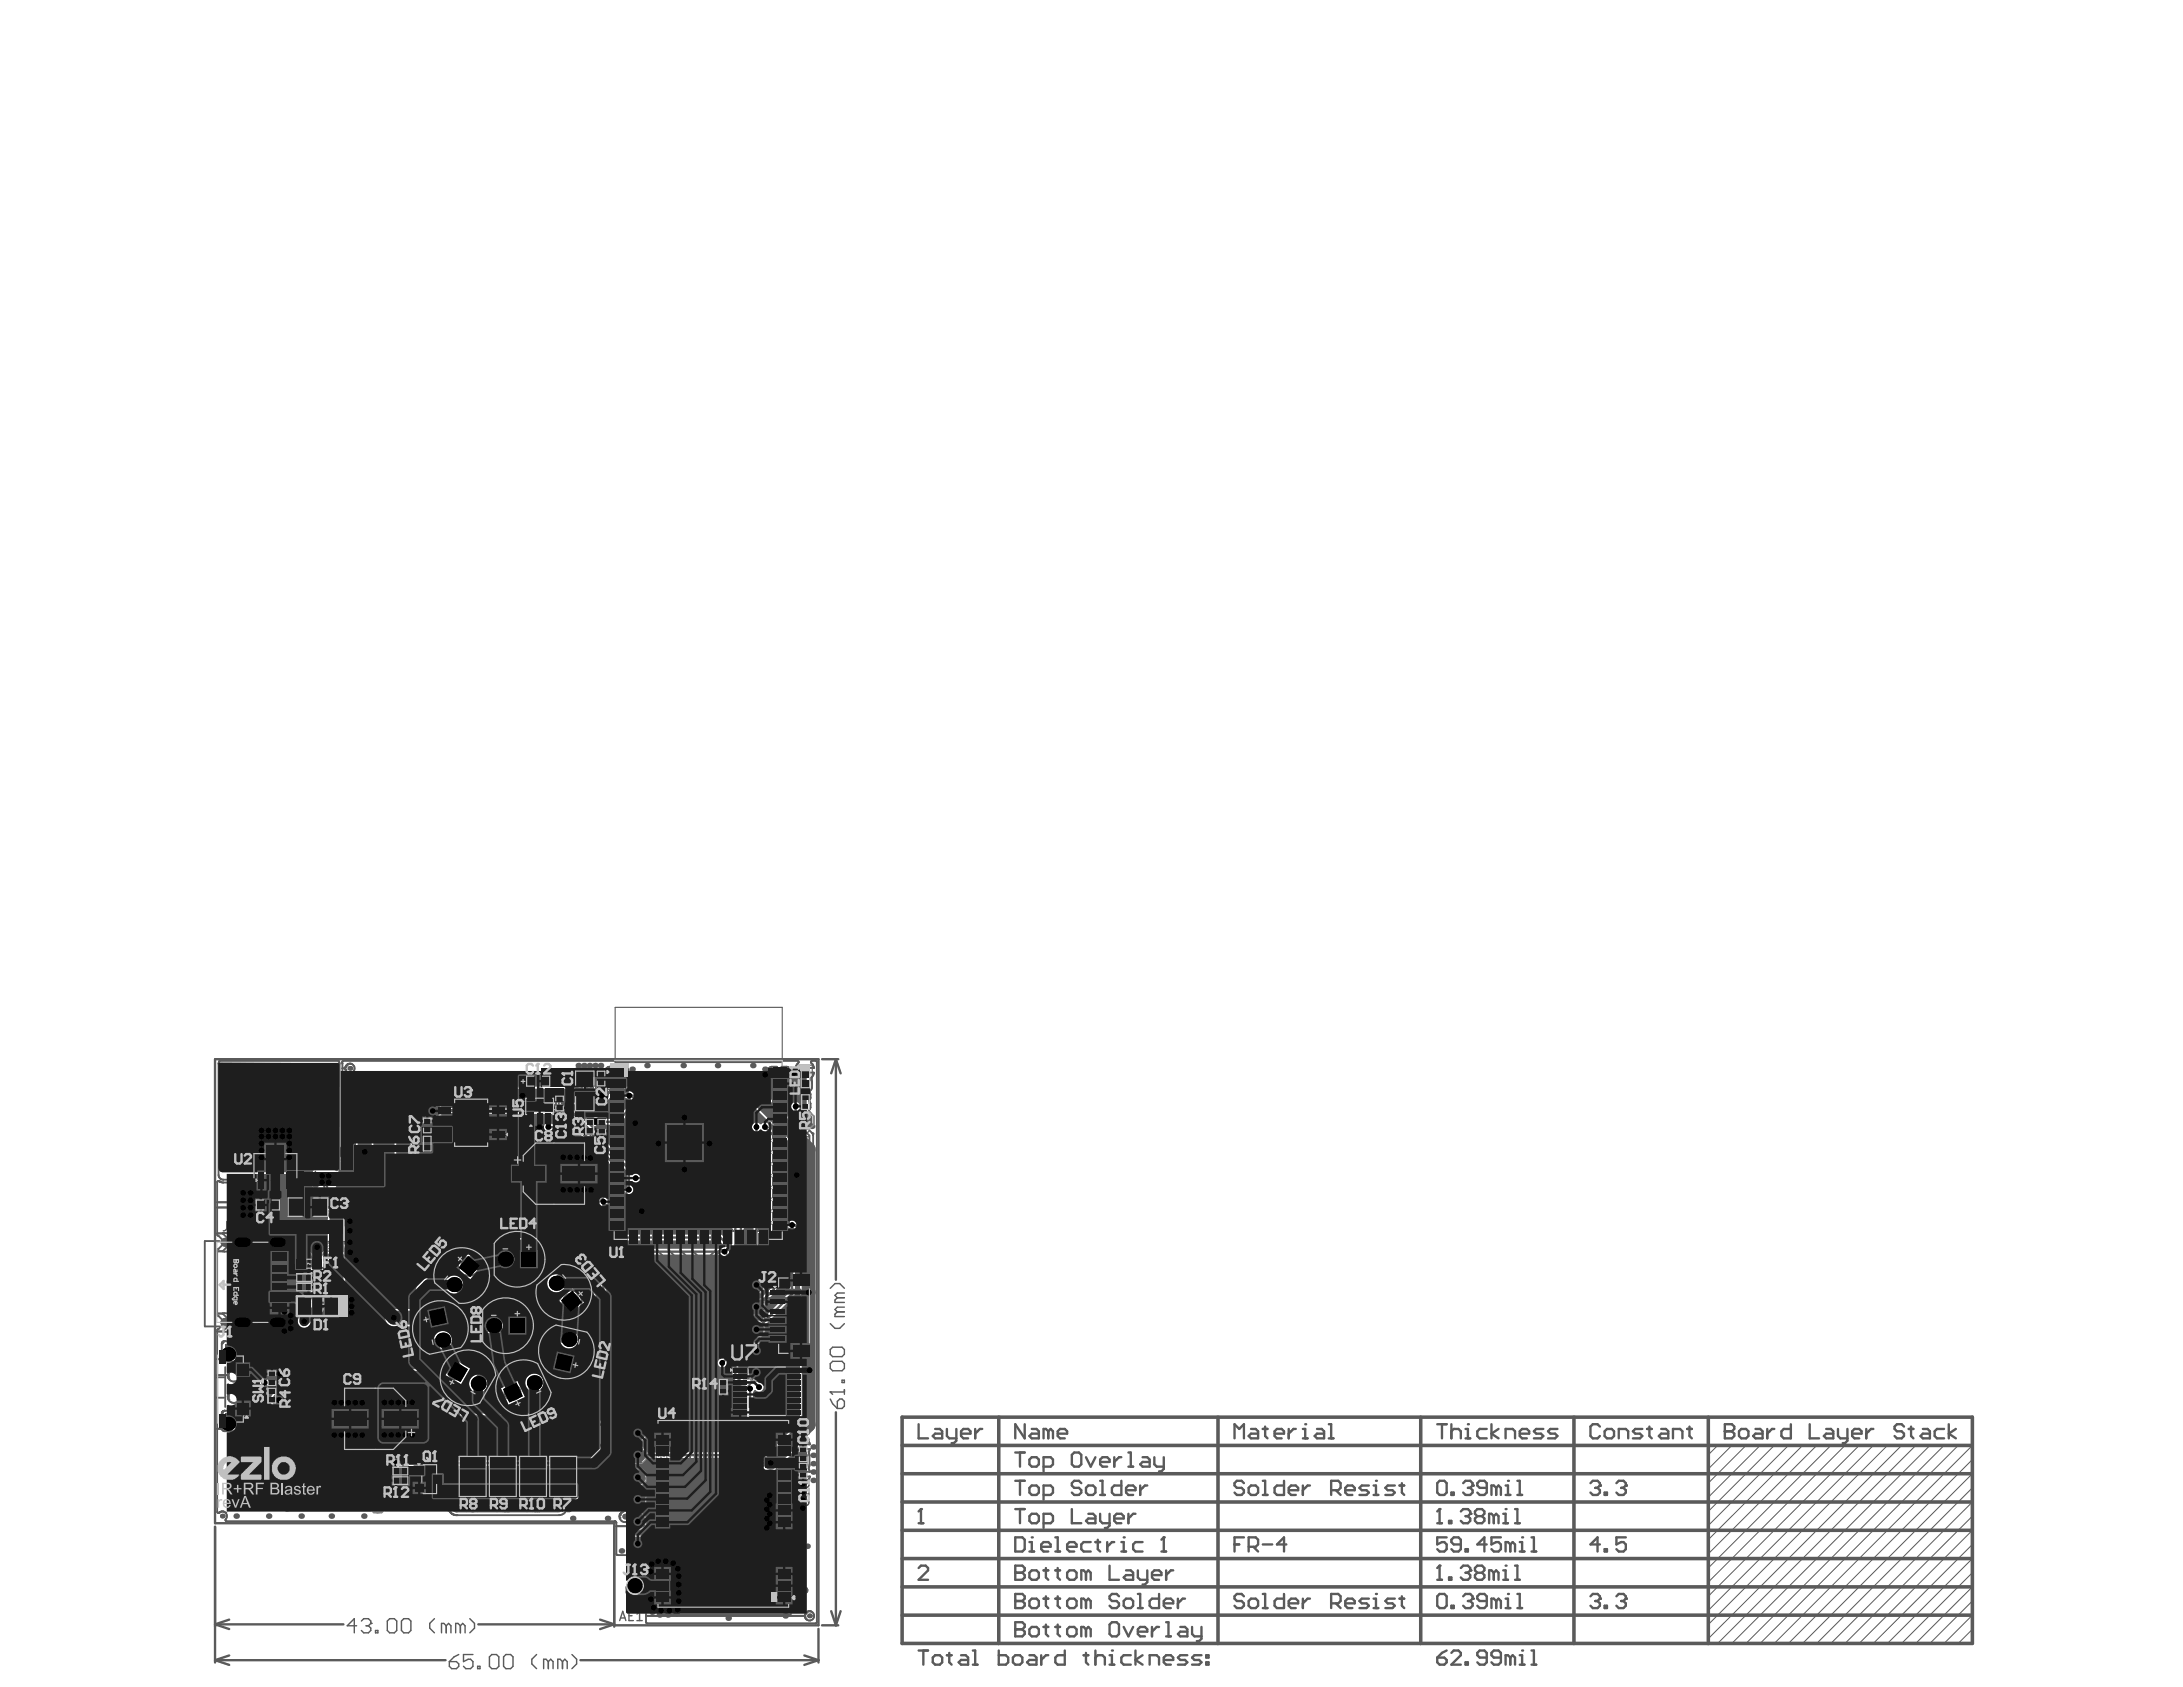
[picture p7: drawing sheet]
<svg xmlns="http://www.w3.org/2000/svg" width="279mm" height="216mm" viewBox="0 0 279 216" stroke-linecap="round" stroke-linejoin="round" font-family="sans-serif">
<g fill="none" stroke="#5a5a5a" stroke-width=".14">
<path d="M73.8 139.1v1.7M76 139.1v1.7M76.5 138.3v.3M77.4 138.3v.3M78.7 136.9v-8h21.4v8M78.7 136h21.4M102.2 139v-2.7h1.8v2.7M34.1 153.7h.3M34.1 155h.3M34.1 148.2h-1.5v3.3h.2v1.3M36.6 148.2h1.6v3.3h-.3M38.1 153.7h1.7"/>
<path d="M38.1 155.9h1.7M54.2 146.2v.4M54.2 143.9v.2M55.1 143.9v.2M55.1 146.2v.4M57.5 141.4v-.4h5.6v.4M57.5 146v.5h5.6v-.5h1.5M57.5 143v1.5M58.9 140.7h-.4v3.1M61.7 140.7h.4v6M62.1 141.3a2.5 2.5 0 0 1 2.3 2.5 2.5 2.5 0 0 1-2.3 2.5M63.1 143v1.5"/>
<path d="M63.6 158.8a3.6 3.6 0 0 1 5.3 .1 3.6 3.6 0 0 1-.6 5.2 3.6 3.6 0 0 1-5.1-1v-3.7zM65.7 148.1h1M66.2 147.6v.9M67 149v-1.5l1.2-1.3h6.9v2.8M67 151.5v1.5l1.2 1.3h6.9v-2.8M75 144.2v.3M75.9 144.2v.3M76.5 144.2v.3M77.4 144.2v.3M78.7 158.3v.9h1.2M100.1 158.3v.9h-1.2M102.6 140.9v.3"/>
<path d="M103.5 140.9v.3M34.3 178.6v.3M34.3 176.3v.2M35.2 176.3v.2M35.2 178.6v.3M38.7 163.2h.4M38.7 164.1h.4M38.7 164.4h.4M38.7 165.3h.4M39.3 161.2h.4M39.3 162.4h.4M42.4 166h-4.5v2.4h4.5"/>
<path d="M53.9 167.3a3.6 3.6 0 0 1 5 .2 3.6 3.6 0 0 1-.2 5l-3.5 .8a3.6 3.6 0 0 1-1.3-6zM56.6 174.8a3.6 3.6 0 0 0 .8 4.3 3.6 3.6 0 0 0 4.3 .3l1.6-3.3a3.6 3.6 0 0 0-2.9-3.2 3.6 3.6 0 0 0-3.8 1.9M56.7 160.6a3.6 3.6 0 0 1 5.8 1.5 3.6 3.6 0 0 1-3.8 4.6l-2.9-2.3a3.6 3.6 0 0 1 .9-3.8zM62.2 167.1a3.6 3.6 0 0 1 5.2 .1 3.6 3.6 0 0 1-.5 5.2 3.6 3.6 0 0 1-5.2-1v-3.7zM64.3 175.4a3.6 3.6 0 0 1 4.6-.7l1.6 3.3a3.6 3.6 0 0 1-4.9 3 3.6 3.6 0 0 1-1.3-5.6zM68.8 164.3l2.9-2.3a3.6 3.6 0 0 1 4 3.7 3.6 3.6 0 0 1-4.2 3.3 3.6 3.6 0 0 1-2.7-4.7zM69.9 170.5l.9-.8 .6-.2 3.6 .8a3.6 3.6 0 0 1 .1 5 3.6 3.6 0 0 1-5 .2 3.6 3.6 0 0 1-.2-5zM99.9 172v1.2h1.3M101.2 163.5h-1.3v1.2h-1.2M103.6 164.9v7M44.1 180.5v-2.8h6.8l1.3 1.2v1.6M44.1 183v2.8h6.8l1.3-1.3v-1.5"/>
<path d="M50.9 187.8h.4M50.9 188.7h.4M50.9 189h.4M50.9 189.9h.4M52.5 183.9h.9M52.9 183.5v.9M53 187.6h2.7M54.2 191.3h1.5M59 188.3v1.7M62.2 188.3v1.7M62.9 188.3v1.7M66.1 188.3v1.7"/>
<path d="M66.7 188.3v1.7M69.9 188.3v1.7M70.6 188.3v1.7M73.8 188.3v1.7M84 183.1v-.7h17.2v.7M84.1 195.2v6.2M101.2 195.2v6.2M102.4 185.8v.2M102.4 188.1v.3M103.2 185.8v.2M103.2 188.1v.3M84.1 206.1v.5h17.1v-.5"/>
<path d="M86.2 201.6h4.4v4.2h-4.4zM102 205.2l.8-.6v1.2z"/>
<circle cx="56.3" cy="169.9" r="2.97"/>
<circle cx="59.2" cy="163.2" r="2.97"/>
<circle cx="59.8" cy="176.4" r="2.97"/>
<circle cx="64.8" cy="169.6" r="2.97"/>
<circle cx="66.2" cy="161.2" r="2.97"/>
<circle cx="67" cy="177.7" r="2.97"/>
<circle cx="72.2" cy="165.5" r="2.97"/>
<circle cx="72.5" cy="172.9" r="2.97"/>
</g>
<g fill="none" stroke="#5a5a5a" stroke-width=".18">
<path d="M71.9 138.3a.48 .48 0 0 0-.1 .6 .48 .48 0 0 0 .6 .1 .44 .44 0 0 0 .5-.2 .44 .44 0 0 0-.1-.5M72.9 137.1v.8l-.6-.7-.2-.1-.2 .1-.2 .2v.3l.2 .1M83.9 138.5v.9a.38 .38 0 0 1-.4 .3M84.5 138.5v1.2h.6M86.1 138.6a.48 .48 0 0 0-.5 0 .48 .48 0 0 0-.2 .6 .45 .45 0 0 0 .2 .4 .45 .45 0 0 0 .5 0M87 138.5v.9a.38 .38 0 0 1-.5 .3M87.6 138.5v1.2h.5M89.2 138.6a.48 .48 0 0 0-.6 0 .48 .48 0 0 0-.1 .6 .45 .45 0 0 0 .2 .4 .45 .45 0 0 0 .5 0M90 138.5v.9a.38 .38 0 0 1-.4 .3M90.6 138.5v1.2h.6M92.3 138.6a.48 .48 0 0 0-.6 0 .48 .48 0 0 0-.2 .6 .45 .45 0 0 0 .2 .4 .45 .45 0 0 0 .6 0M93.1 138.5v.9a.38 .38 0 0 1-.4 .3"/>
<path d="M93.7 138.5v1.2h.5M95.3 138.6a.48 .48 0 0 0-.6 0 .48 .48 0 0 0-.1 .6 .44 .44 0 0 0 .2 .4 .44 .44 0 0 0 .5 0M29 156.3v.9a.38 .38 0 0 1-.4 .3M29.5 156.4l.2-.1h.3l.2 .1v.3v.1l-.7 .7h.7M34 155.4a.48 .48 0 0 0-.6 0 .48 .48 0 0 0-.1 .6 .45 .45 0 0 0 .2 .4 .45 .45 0 0 0 .5 0M34.7 155.8h.2M34.7 155.8l-.2-.2 .2-.3h.2l.3 .2-.3 .3M34.7 155.8l-.2 .2v.4l.2 .1 .4-.1 .1-.1-.1-.4-.2-.1M38.6 149.5v1l.2 .2h.3l.2-.2v-1M40.1 149.4l-.3 .9h.7M40.4 149.9v.8M40.5 156.4a.48 .48 0 0 0-.6 0 .48 .48 0 0 0-.1 .6 .45 .45 0 0 0 .2 .5 .45 .45 0 0 0 .5-.1"/>
<path d="M41.6 156.8l-.2 .3h-.2l-.2-.3v-.2l.1-.2 .3-.1 .2 .1a.79 .79 0 0 1-.3 1.1h-.2M52.5 143.1v.6l.6 .1-.1-.2v-.4l.2-.1h.4l.1 .2v.3l-.1 .2M52.6 144.2a.48 .48 0 0 0 0 .6 .48 .48 0 0 0 .6 .2 .45 .45 0 0 0 .4-.3 .45 .45 0 0 0 0-.5M52.9 145.6h.8M53.1 147.3v-.6l-.2-.1h-.3l-.1 .2v.5h1.2M53.3 145.4v.7l-.9-.2M53.7 146.6l-.6 .4M55.4 159.1l-.3 .4 .4 .4v-.2l.3-.2h.2l.3 .3v.2l-.2 .2-.2 .1M58.8 148.6v1l.2 .2h.3l.2-.2v-1M59.9 148.6h.8l-.4 .5 .3 .1v.5l-.1 .1h-.4l-.2-.1M63.7 150.2a.48 .48 0 0 0-.6 0 .48 .48 0 0 0-.2 .6 .45 .45 0 0 0 .3 .4 .45 .45 0 0 0 .5 0M64.1 150.1h.8l-.5 1.2"/>
<path d="M65.4 145.3v1l.2 .2h.3l.1-.2v-1M65.4 155.8a.6 .6 0 0 1 .6 .6 .6 .6 0 0 1-.6 .6zM66.5 155.9l.2-.1h.2l.2 .1 .1 .2-.1 .2-.7 .7h.8M66.5 145.5l.2-.2h.3l.2 .2v.2v.2l-.7 .6h.7M73.9 145.5v-.6l-.2-.1-.3 .1-.1 .1v.5h1.2M74.5 143.7v.7M74.5 144h-1.2l.4 .4M74.5 144.8l-.6 .4M76.3 146.9a.48 .48 0 0 0 0 .6 .48 .48 0 0 0 .6 .1 .45 .45 0 0 0 .4-.2 .45 .45 0 0 0 0-.5M76.5 140.6v-.8l.4 .4 .2-.3h.5l.1 .1v.4l-.1 .2M76.6 140.9a.48 .48 0 0 0 0 .6 .48 .48 0 0 0 .6 .2 .45 .45 0 0 0 .4-.2 .45 .45 0 0 0 0-.6M77.4 145.8v.6"/>
<path d="M77.4 146.1h-1.2l.3 .3M103 145.5l-.1-.6-.2-.1-.2 .1-.2 .1v.5h1.2M103.5 143.7v.7l-.7-.7h-.1h-.2l-.2 .2v.3l.2 .2M103.5 144.8l-.5 .4M32.6 177.1l1.2 .2-.9 .3 .9 .2-1.2 .3M32.6 178.5v.4l.2 .3 .3-.2 .2-.5h.4l.1 .2-.1 .5M33.8 176v.7M33.8 176.3h-1.2l.3 .4M35.8 178.9v-.8l.5 .4 .1-.3h.5l.1 .1v.4l-.1 .2M35.9 176.6a.48 .48 0 0 0 0 .6 .48 .48 0 0 0 .6 .1 .45 .45 0 0 0 .4-.2 .45 .45 0 0 0 0-.5M36.2 175.6h.8M36.4 179.9v-.5l-.2-.1h-.3l-.1 .2v.4h1.2"/>
<path d="M36.6 175.4v.7l-.9-.3M37 179.3l-.6 .3M40.5 163.5l.5-.1 .1-.1v-.3l-.2-.1h-.4v1.2M40.5 165l.5-.1 .1-.2v-.2l-.2-.2h-.4v1.2M40.7 163.5l.4 .6M40.7 165l.4 .5M41.6 164.1h.7M41.6 165.5h.7M41.6 163.2l.3-.3v1.2M41.6 164.7l.3-.4v1.2M41.7 161.9h.4M42.3 161.4h-.6v1.2"/>
<path d="M42.7 161.7l.3-.3v1.2M42.7 162.6h.6M42.7 163l.2-.1h.3l.1 .1 .1 .2-.1 .2-.6 .7h.7M42.7 164.7l.4-.4v1.2M42.7 165.5h.7M44.3 166.7a.6 .6 0 0 1 .7 .6 .6 .6 0 0 1-.7 .6zM44.7 176a.48 .48 0 0 0-.6 0 .48 .48 0 0 0-.2 .6 .45 .45 0 0 0 .3 .5 .45 .45 0 0 0 .5-.1M45.4 167.9h.7M45.4 167.1l.4-.4v1.2M45.7 175.9a.47 .47 0 0 0-.6 .5v.5l.1 .2h.4l.1-.1 .1-.4-.1-.2h-.4l-.2 .2M46.7 166.8l.3-.1a.74 .74 0 0 1 0 1.2h-.3l-.1-.2v-.5zM51.1 170.2l1.1-.2a.6 .6 0 0 1-.4 .8 .6 .6 0 0 1-.7-.6z"/>
<path d="M52 171.4l.3-.3 .2 .2 .1 .2-.2 .3-.3-.2M52 171.4l-.1-.1h-.4l-.1 .1v.4l.3 .1 .3-.1 .1-.2M52 171.4l.1 .2M54.5 160.3a.61 .61 0 0 1 .8 .1 .61 .61 0 0 1 0 .8l-1-.7zM57.2 179.6a.6 .6 0 0 1 .4 .8 .6 .6 0 0 1-.9 .2zM63.9 164.1a.6 .6 0 0 1 .7 .6 .6 .6 0 0 1-.7 .6zM65.7 164.6l-.2 .2h-.3l-.2-.2v-.3l.1-.1 .4-.1 .1 .1a.79 .79 0 0 1-.2 1.1h-.3M75 162.2l.9-.7a.6 .6 0 0 1-.1 .9 .6 .6 0 0 1-.8-.2zM76.1 162.8h.2l.2 .2v.3l-.2 .2h-.2l-.3-.2v-.2a.79 .79 0 0 1 1-.5l.1 .2M76.3 174.2a.68 .68 0 0 1 1.1 .4l-.1 .3-1.1-.3zM76.4 173.6l.2-.8 .3 .5 .1-.2 .2-.1 .3 .1 .1 .1v.5l-.2 .1M89.1 160.8v.9l.2 .3 .4-.1 .1-.2v-.9"/>
<path d="M90.3 161.1l.3-.3v1.2M90.3 162h.7M103 174.4v.9a.38 .38 0 0 1-.5 .3M103.5 174.8l.3-.4v1.2M103.5 175.6h.7M49.4 190.8l.5-.1 .1-.1v-.3l-.2-.1h-.4v1.2M49.6 190.8l.4 .6M50.2 186.9h.6l.1-.2v-.3l-.2-.1h-.5v1.2M50.5 191.4h.7M50.5 190.5l.3-.3v1.2M50.5 186.9l.4 .6M51.7 190.3l.3-.1a.74 .74 0 0 1 0 1.2l-.2-.1-.1-.2-.1-.5z"/>
<path d="M52 186.8l-.2 .3-.3-.1-.1-.2v-.3l.1-.1 .3-.1 .2 .1a.79 .79 0 0 1-.3 1.1h-.2M54.1 186a.4 .4 0 0 1 .4-.2 .4 .4 0 0 1 .3 .4v.4a.4 .4 0 0 1-.4 .5 .4 .4 0 0 1-.4-.5zM54.2 186.8h.3l.4 .3M55.3 186.2l.3-.4v1.2M55.3 187h.6M58.5 180.1l-.6 .7 .7 .3M58.6 180.7l-.3 .7M59.7 192.9l.6-.1 .1-.1v-.3l-.2-.1h-.5v1.1M60 192.9l.4 .5M60.8 192.3h.8l-.5 1.1M63.6 192.9l.6-.1 .1-.1-.1-.3-.2-.1h-.4v1.1M63.9 192.9l.4 .5"/>
<path d="M65 192.8l-.3-.3 .3-.2h.3l.1 .2-.2 .3M65 192.8l-.3 .2 .1 .3 .2 .1h.3l.1-.2v-.3l-.2-.1M65 192.8h.2M67.5 192.9l.5-.1 .1-.1v-.3l-.2-.1h-.4v1.1M67.7 192.9l.4 .5M67.9 181.6a.6 .6 0 0 1 .9 .3 .6 .6 0 0 1-.4 .8zM68.9 181.2l.7-.4v1.3M69.2 192.3a.47 .47 0 0 0-.6 .5v.4l.1 .2h.3l.2-.1 .1-.4-.1-.1-.4-.1-.2 .2M71.3 192.9l.6-.1 .1-.1-.1-.3-.1-.1h-.5v1.1M71.6 192.9l.4 .5M73.1 192.3h-.6v.5l.1-.1 .4 .1 .1 .1v.4l-.2 .1h-.3l-.1-.1M91.8 180.4v.9l.2 .3h.2l.3-.3v-.9"/>
<path d="M93.6 180.4h-.6v.5l.1-.1 .4 .1 .2 .2-.1 .4-.2 .1h-.3l-.1-.1M102.5 184a.48 .48 0 0 0-.1 .6 .48 .48 0 0 0 .6 .1 .44 .44 0 0 0 .5-.2 .44 .44 0 0 0-.1-.5M102.5 189.8l.3-.1 .5 .1 .2 .1v.2a.74 .74 0 0 1-1.2 0zM102.5 192a.48 .48 0 0 0-.1 .6 .48 .48 0 0 0 .6 .1 .44 .44 0 0 0 .5-.2 .44 .44 0 0 0-.1-.5M103.5 181.7v.7M103.5 182.8v.7M103.5 190.9v.6M103.5 182.1h-1.2l.4 .3M103.5 183.2h-1.2l.4 .3M103.5 191.2h-1.2l.4 .3M79.3 207.4l.4-1.2 .4 1.2M79.4 207.1h.6"/>
<path d="M80.5 206.8h.4M81.1 206.2h-.6v1.2h.6M81.5 206.6l.4-.4v1.2M81.5 207.4h.7"/>
</g>
<path d="M47.3 190.2l-.3 .1" fill="none" stroke="#5a5a5a" stroke-width=".36"/>
<path d="M28.1 158.8h-1.9v11h1.9M30.5 158.8h2.1M28.8 175v5.1M28.8 176.3h-1.3v2.6h1.2M30.5 169.8h2.1M30.7 173.8h1v.3M31.7 176.1v2.9M31.7 181.1v.4h-1" fill="none" stroke="#5a5a5a" stroke-width=".24"/>
<g fill="none" stroke="#5a5a5a" stroke-width=".45">
<path d="M115.5 185h136.9M115.5 181.4h136.9v28.9h-136.9zM115.5 199.5h136.9M115.5 195.8h136.9M115.5 192.2h136.9M115.5 188.6h136.9M127.8 181.4v28.9M155.9 181.4v28.9M181.8 181.4v28.9M201.5 181.4v28.9M218.6 181.4v28.9M115.5 206.7h136.9"/>
<path d="M115.5 203.1h136.9"/>
</g>
<g fill="none" stroke="#5a5a5a" stroke-width=".13">
<path d="M219.8 185l-1.2 1.2M221.7 185l-3.1 3M223.5 185l-4.9 4.8M225.3 185l-6.7 6.6M227.1 185l-8.5 8.4M228.9 185l-10.3 10.2M230.7 185l-12.1 12M232.5 185l-13.9 13.9M234.3 185l-15.7 15.7M236.1 185l-17.5 17.5M238 185l-19.4 19.3M239.8 185l-21.2 21.1"/>
<path d="M241.6 185l-23 22.9M243.4 185l-24.8 24.7M245.2 185l-25.4 25.3M247 185l-25.3 25.3M248.8 185l-25.3 25.3M250.6 185l-25.3 25.3M252.4 199.5l-10.8 10.8M252.4 197.7l-12.6 12.6M252.4 195.8l-14.4 14.5M252.4 194l-16.3 16.3M252.4 192.2l-18.1 18.1M252.4 190.4l-19.9 19.9"/>
<path d="M252.4 188.6l-21.7 21.7M252.4 186.8l-23.5 23.5M252.4 185l-25.3 25.3M252.4 208.5l-1.8 1.8M252.4 206.7l-3.6 3.6M252.4 204.9l-5.4 5.4M252.4 203.1l-7.2 7.2M252.4 201.3l-9 9"/>
</g>
<path d="M117.6 182.3v1.8h1.2M117.6 194.9h.6M117.9 193.1v1.8M119.7 182.9h.6l.3 .3v.9h-.9l-.3-.3 .3-.3h.9M121.2 182.9v.9l.3 .3h.9M122.4 182.9v1.5l-.3 .3h-.3M123 183.5h1.2v-.3l-.3-.3h-.6l-.3 .3v.6l.3 .3h.6M124.8 182.9v1.2M125.7 182.9h-.3l-.6 .6M117.6 200.7l.3-.3h.6l.3 .3v.3l-1.2 1.2h1.2" fill="none" stroke="#5a5a5a" stroke-width=".3"/>
<circle cx="117.9" cy="193.1" r=".15" fill="#5a5a5a"/>
<path d="M117.9 193.1l-.3 .3M131.2 182.3v1.8l-1.3-1.8v1.8M132.1 182.9h.6l.3 .3v.9h-.9l-.3-.3 .3-.3h.9M134.2 183.2l-.3-.3h-.3v1.2M134.2 183.2v.9M134.2 183.2l.3-.3 .3 .3v.9M135.4 183.5h1.2v-.3l-.3-.3h-.6l-.3 .3v.6l.3 .3h.6M129.9 207.6v1.8h.9l.4-.3v-.3l-.4-.3h-.9" fill="none" stroke="#5a5a5a" stroke-width=".3"/>
<circle cx="129.9" cy="208.5" r=".15" fill="#5a5a5a"/>
<g fill="none" stroke="#5a5a5a" stroke-width=".3">
<path d="M129.9 207.6h.9l.4 .3v.3l-.4 .3h-.9M129.9 204v1.8h.9l.4-.3v-.3l-.4-.3h-.9M132.1 208.2h.6l.3 .3v.6l-.3 .3h-.6l-.3-.3v-.6zM133.6 208.2h.6M133.9 207.9v1.2l.3 .3M135.1 208.2h.6M135.4 207.9v1.2l.3 .3M136.6 208.5l.3-.3h.6l.3 .3v.6l-.3 .3h-.6l-.3-.3zM139 208.5l-.3-.3h-.3v1.2M139 208.5v.9M139 208.5l.3-.3 .3 .3v.9M142 207.9l.3-.3h.6l.3 .3v1.2l-.3 .3h-.6l-.3-.3z"/>
<path d="M143.8 208.2l.6 1.2 .6-1.2M145.6 208.8h1.2v-.3l-.3-.3h-.6l-.3 .3v.6l.3 .3h.6M147.4 208.2v1.2M148.3 208.2h-.3l-.6 .6M149.3 207.6h.3v1.8M149.3 209.4h.6M151.1 208.2h.6l.3 .3v.9h-.9l-.3-.3 .3-.3h.9M152.6 208.2v.9l.3 .3h.9M153.8 208.2v1.5l-.3 .3h-.3"/>
</g>
<circle cx="129.9" cy="204.9" r=".15" fill="#5a5a5a"/>
<g fill="none" stroke="#5a5a5a" stroke-width=".3">
<path d="M129.9 204h.9l.4 .3v.3l-.4 .3h-.9M129.9 200.4v1.8h.9l.4-.3v-.3l-.4-.3h-.9M132.1 204.6h.6l.3 .3v.6l-.3 .3h-.6l-.3-.3v-.6zM133.6 204.6h.6M133.9 204.3v1.2l.3 .3M135.1 204.6h.6M135.4 204.3v1.2l.3 .3M136.6 204.9l.3-.3h.6l.3 .3v.6l-.3 .3h-.6l-.3-.3zM139 204.9l-.3-.3h-.3v1.2M139 204.9v.9M139 204.9l.3-.3 .3 .3v.9M143.2 204.3l-.3-.3h-.6l-.3 .3v.3l.3 .3h.6l.3 .3v.3l-.3 .3h-.6l-.3-.3"/>
<path d="M144.1 204.6h.6l.3 .3v.6l-.3 .3h-.6l-.3-.3v-.6zM145.6 204h.3v1.8M145.6 205.8h.6M148.3 204v1.8h-.9l-.3-.3v-.6l.3-.3h.9M149 205.2h1.2v-.3l-.3-.3h-.6l-.3 .3v.6l.3 .3h.6M150.8 204.6v1.2M151.7 204.6h-.3l-.6 .6"/>
</g>
<circle cx="129.9" cy="201.3" r=".15" fill="#5a5a5a"/>
<g fill="none" stroke="#5a5a5a" stroke-width=".3">
<path d="M129.9 196.8h.9l.4 .3v1.2l-.4 .3h-.9zM131.8 198.6h.6M131.8 197.4h.3v1.2M129.9 200.4h.9l.4 .3v.3l-.4 .3h-.9M132.1 201h.6l.3 .3v.6l-.3 .3h-.6l-.3-.3v-.6zM133.6 201h.6M133.9 200.7v1.2l.3 .3M135.1 201h.6M135.4 200.7v1.2l.3 .3M136.6 201.3l.3-.3h.6l.3 .3v.6l-.3 .3h-.6l-.3-.3zM139 201.3l-.3-.3h-.3v1.2M139 201.3v.9"/>
<path d="M139 201.3l.3-.3 .3 .3v.9M142 200.4v1.8h1.2M144.1 201h.6l.3 .3v.9h-.9l-.3-.3 .3-.3h.9M145.6 201v.9l.3 .3h.9M146.8 201v1.5l-.3 .3h-.3M147.4 201.6h1.2v-.3l-.3-.3h-.6l-.3 .3v.6l.3 .3h.6M149.3 201v1.2M150.2 201h-.3l-.6 .6"/>
</g>
<circle cx="132.1" cy="196.8" r=".15" fill="#5a5a5a"/>
<path d="M133.3 198h1.2v-.3l-.3-.3h-.6l-.3 .3v.6l.3 .3h.6M135.1 198.6h.6M135.1 196.8h.3v1.8M136.6 198h1.2v-.3l-.3-.3h-.6l-.3 .3v.6l.3 .3h.6M139.6 197.4h-.9l-.3 .3v.6l.3 .3h.9M140.2 197.4h.6M140.5 197.1v1.2l.3 .3M141.7 197.4v1.2M142.6 197.4h-.3l-.6 .6M143.5 198.6h.6M143.5 197.4h.3v1.2" fill="none" stroke="#5a5a5a" stroke-width=".3"/>
<circle cx="143.8" cy="196.8" r=".15" fill="#5a5a5a"/>
<path d="M146.2 197.4h-.9l-.3 .3v.6l.3 .3h.9M148.6 198.6h.7M149 196.8v1.8" fill="none" stroke="#5a5a5a" stroke-width=".3"/>
<circle cx="149" cy="196.8" r=".15" fill="#5a5a5a"/>
<g fill="none" stroke="#5a5a5a" stroke-width=".3">
<path d="M129.9 193.1h1.3M129.9 189.5h1.3M129.9 185.9h1.3M130.5 185.9v1.8M130.5 189.5v1.8M130.5 193.1v1.8M132.1 193.7h.6l.3 .3v.6l-.3 .3h-.6l-.3-.3v-.6zM132.1 186.5h.6l.3 .3v.6l-.3 .3h-.6l-.3-.3v-.6zM132.1 190.1h.6l.3 .3v.6l-.3 .3h-.6l-.3-.3v-.6zM133.6 194.9h.9l.3-.3v-.6l-.3-.3h-.9v1.8M133.6 191.3h.9l.3-.3v-.6l-.3-.3h-.9v1.8M133.6 187.7h.9l.3-.3v-.6l-.3-.3h-.9v1.8"/>
<path d="M137.2 193.1v1.8h1.2M137.2 186.2l.3-.3h.6l.3 .3v1.2l-.3 .3h-.6l-.3-.3zM138.4 189.8l-.3-.3h-.6l-.3 .3v.3l.3 .3h.6l.3 .3v.3l-.3 .3h-.6l-.3-.3M139 186.5l.6 1.2 .6-1.2M139.3 193.7h.6l.3 .3v.9h-.9l-.3-.3 .3-.3h.9M139.3 190.1h.6l.3 .3v.6l-.3 .3h-.6l-.3-.3v-.6zM140.8 193.7v.9l.3 .3h.9M140.8 187.1h1.2v-.3l-.3-.3h-.6l-.3 .3v.6l.3 .3h.6M140.8 189.5h.3v1.8M140.8 191.3h.6M142 193.7v1.5l-.3 .3h-.3M142.6 194.3h1.2v-.3l-.3-.3h-.6l-.3 .3v.6l.3 .3h.6"/>
<path d="M142.6 186.5v1.2M143.5 189.5v1.8h-.9l-.3-.3v-.6l.3-.3h.9M143.5 186.5h-.3l-.6 .6M144.1 190.7h1.2v-.3l-.3-.3h-.6l-.3 .3v.6l.3 .3h.6M144.4 193.7v1.2M144.4 185.9h.3v1.8M144.4 187.7h.6M145.3 193.7h-.3l-.6 .6M145.9 190.1v1.2M146.2 186.5h.6l.3 .3v.9h-.9l-.3-.3 .3-.3h.9M146.8 190.1h-.3l-.6 .6M147.7 186.5v.9l.3 .3h1"/>
<path d="M149 196.8l-.4 .3M149 186.5v1.5l-.4 .3h-.3M158 184.1v-1.8l.6 .6 .6-.6v1.8M160.1 182.9h.6l.3 .3v.9h-.9l-.3-.3 .3-.3h.9M161.6 182.9h.6M161.9 182.6v1.2l.3 .3M163.1 183.5h1.2v-.3l-.3-.3h-.6l-.3 .3v.6l.3 .3h.6M164.9 182.9v1.2M165.8 182.9h-.3l-.6 .6M166.8 182.9h.3v1.2M166.8 184.1h.6"/>
</g>
<circle cx="167.1" cy="182.3" r=".15" fill="#5a5a5a"/>
<g fill="none" stroke="#5a5a5a" stroke-width=".3">
<path d="M168.6 182.9h.6l.3 .3v.9h-.9l-.3-.3 .3-.3h.9M170.1 184.1h.6M170.1 182.3h.3v1.8M159.2 204.3l-.3-.3h-.6l-.3 .3v.3l.3 .3h.6l.3 .3v.3l-.3 .3h-.6l-.3-.3M159.8 204.9l.3-.3h.6l.3 .3v.6l-.3 .3h-.6l-.3-.3zM161.6 204h.3v1.8M161.6 205.8h.6M164.3 204v1.8h-.9l-.3-.3v-.6l.3-.3h.9M164.9 205.2h1.2v-.3l-.3-.3h-.6l-.3 .3v.6l.3 .3h.6M166.8 204.6v1.2M167.7 204.6h-.3l-.6 .6M170.4 205.2h.9l.3-.3v-.6l-.3-.3h-.9v1.8"/>
<path d="M171 205.2l.6 .6M172.2 205.2h1.2v-.3l-.3-.3h-.6l-.3 .3v.6l.3 .3h.6M175.2 204.6h-.9l-.3 .3 .3 .3h.6l.3 .3-.3 .3h-.9M175.8 205.8h.6M175.8 204.6h.3v1.2"/>
</g>
<circle cx="176.1" cy="204" r=".15" fill="#5a5a5a"/>
<g fill="none" stroke="#5a5a5a" stroke-width=".3">
<path d="M158 197.7h.6M159.2 196.8h-1.2v1.8M159.2 189.8l-.3-.3h-.6l-.3 .3v.3l.3 .3h.6l.3 .3v.3l-.3 .3h-.6l-.3-.3M159.8 198h.9l.3-.3v-.6l-.3-.3h-.9v1.8M159.8 190.4l.3-.3h.6l.3 .3v.6l-.3 .3h-.6l-.3-.3zM160.4 198l.6 .6M161.6 197.7h1.2M161.6 189.5h.3v1.8M161.6 191.3h.6M164.3 189.5v1.8h-.9l-.3-.3v-.6l.3-.3h.9M164.6 197.7h-1.2l.9-.9v1.8M164.9 190.7h1.2v-.3l-.3-.3h-.6l-.3 .3v.6l.3 .3h.6"/>
<path d="M166.8 190.1v1.2M167.7 190.1h-.3l-.6 .6M170.4 190.7h.9l.3-.3v-.6l-.3-.3h-.9v1.8M171 190.7l.6 .6M172.2 190.7h1.2v-.3l-.3-.3h-.6l-.3 .3v.6l.3 .3h.6M175.2 190.1h-.9l-.3 .3 .3 .3h.6l.3 .3-.3 .3h-.9M175.8 191.3h.6M175.8 190.1h.3v1.2M178.5 204.6h-.9l-.3 .3 .3 .3h.6l.3 .3-.3 .3h-.9M179.1 204.6h.6M179.4 204.3v1.2l.3 .3"/>
</g>
<circle cx="176.1" cy="189.5" r=".15" fill="#5a5a5a"/>
<path d="M178.5 190.1h-.9l-.3 .3 .3 .3h.6l.3 .3-.3 .3h-.9M179.1 190.1h.6M179.4 189.8v1.2l.3 .3M184 182.3h1.2M184.6 182.3v1.8M185.8 182.3v1.8M185.8 183.2l.3-.3h.6l.3 .3v.9M187.6 182.9h.3v1.2M187.6 184.1h.6" fill="none" stroke="#5a5a5a" stroke-width=".3"/>
<circle cx="187.9" cy="182.3" r=".15" fill="#5a5a5a"/>
<path d="M190.3 182.9h-.9l-.3 .3v.6l.3 .3h.9M190.9 182.3v1.8M191.8 182.9l-.9 .6 .9 .6M192.7 184.1v-1.2h.9l.3 .3v.9M194.5 183.5h1.2v-.3l-.3-.3h-.6l-.3 .3v.6l.3 .3h.6M197.5 182.9h-.9l-.3 .3 .3 .3h.6l.3 .3-.3 .3h-.9M199.3 182.9h-.9l-.3 .3 .3 .3h.6l.3 .3-.3 .3h-.9M184 204.3l.3-.3h.6l.3 .3v1.2l-.3 .3h-.6l-.3-.3zM185.8 205.5h.3v.3h-.3zM187.3 204.3l.3-.3h.6l.3 .3v.3" fill="none" stroke="#5a5a5a" stroke-width=".3"/>
<circle cx="188.5" cy="204.6" r=".15" fill="#5a5a5a"/>
<path d="M187.9 204.9h.3M188.2 204.9l.3 .3v.3l-.3 .3h-.6l-.3-.3M188.5 204.6l-.3 .3M190.3 204.9h-.9l-.3-.3v-.3l.3-.3h.6l.3 .3v1.2l-.3 .3h-.6l-.3-.3M191.5 204.9l-.3-.3h-.3v1.2M191.5 204.9v.9M191.5 204.9l.3-.3 .3 .3v.9M192.7 205.8h.6M192.7 204.6h.3v1.2" fill="none" stroke="#5a5a5a" stroke-width=".3"/>
<circle cx="193" cy="204" r=".15" fill="#5a5a5a"/>
<path d="M184 202.2h.6M184.3 200.4v1.8M194.2 205.8h.6M194.2 204h.3v1.8" fill="none" stroke="#5a5a5a" stroke-width=".3"/>
<circle cx="184.3" cy="200.4" r=".15" fill="#5a5a5a"/>
<path d="M184.3 200.4l-.3 .3M185.5 201.9h.3v.3h-.3zM187 200.7l.3-.3h.6l.3 .3v.3" fill="none" stroke="#5a5a5a" stroke-width=".3"/>
<circle cx="188.2" cy="201" r=".15" fill="#5a5a5a"/>
<path d="M187.6 201.3h.3M187.9 201.3l.3 .3v.3l-.3 .3h-.6l-.3-.3M188.2 201l-.3 .3M189.1 201.3h.6M189.1 201.3l-.3 .3v.3l.3 .3h.6l.3-.3v-.3l-.3-.3M189.1 201.3l-.3-.3v-.3l.3-.3h.6l.3 .3v.3l-.3 .3M191.2 201.3l-.3-.3h-.3v1.2M191.2 201.3v.9M191.2 201.3l.3-.3 .3 .3v.9M192.4 202.2h.6M192.4 201h.3v1.2" fill="none" stroke="#5a5a5a" stroke-width=".3"/>
<circle cx="192.7" cy="200.4" r=".15" fill="#5a5a5a"/>
<path d="M185.2 196.8h-1.2v.9l.6-.3h.3l.3 .3v.6l-.3 .3h-.6l-.3-.3M187 197.7h-.9l-.3-.3v-.3l.3-.3h.6l.3 .3v1.2l-.3 .3h-.6l-.3-.3M187.6 198.3h.3v.3h-.3zM190.3 197.7h-1.2l.9-.9v1.8M192.1 196.8h-1.2v.9l.6-.3h.3l.3 .3v.6l-.3 .3h-.6l-.3-.3M193.3 197.7l-.3-.3h-.3v1.2M193.3 197.7v.9M193.3 197.7l.3-.3 .3 .3v.9M194.5 197.4h.3v1.2M194.5 198.6h.6M193.9 202.2h.6M193.9 200.4h.3v1.8" fill="none" stroke="#5a5a5a" stroke-width=".3"/>
<circle cx="194.8" cy="196.8" r=".15" fill="#5a5a5a"/>
<path d="M184 194.9h.6M184.3 193.1v1.8M196 198.6h.6M196 196.8h.3v1.8" fill="none" stroke="#5a5a5a" stroke-width=".3"/>
<circle cx="184.3" cy="193.1" r=".15" fill="#5a5a5a"/>
<path d="M184.3 193.1l-.3 .3M185.5 194.6h.3v.3h-.3zM187 193.4l.3-.3h.6l.3 .3v.3" fill="none" stroke="#5a5a5a" stroke-width=".3"/>
<circle cx="188.2" cy="193.7" r=".15" fill="#5a5a5a"/>
<path d="M187.6 194h.3M187.9 194l.3 .3v.3l-.3 .3h-.6l-.3-.3M188.2 193.7l-.3 .3M189.1 194h.6M189.1 194l-.3 .3v.3l.3 .3h.6l.3-.3v-.3l-.3-.3M189.1 194l-.3-.3v-.3l.3-.3h.6l.3 .3v.3l-.3 .3M191.2 194l-.3-.3h-.3v1.2M191.2 194v.9M191.2 194l.3-.3 .3 .3v.9M192.4 194.9h.6M192.4 193.7h.3v1.2" fill="none" stroke="#5a5a5a" stroke-width=".3"/>
<circle cx="192.7" cy="193.1" r=".15" fill="#5a5a5a"/>
<path d="M184 189.8l.3-.3h.6l.3 .3v1.2l-.3 .3h-.6l-.3-.3zM185.8 191h.3v.3h-.3zM187.3 189.8l.3-.3h.6l.3 .3v.3M193.9 194.9h.6M193.9 193.1h.3v1.8" fill="none" stroke="#5a5a5a" stroke-width=".3"/>
<circle cx="188.5" cy="190.1" r=".15" fill="#5a5a5a"/>
<path d="M187.9 190.4h.3M188.2 190.4l.3 .3v.3l-.3 .3h-.6l-.3-.3M188.5 190.1l-.3 .3M190.3 190.4h-.9l-.3-.3v-.3l.3-.3h.6l.3 .3v1.2l-.3 .3h-.6l-.3-.3M191.5 190.4l-.3-.3h-.3v1.2M191.5 190.4v.9M191.5 190.4l.3-.3 .3 .3v.9M192.7 191.3h.6M192.7 190.1h.3v1.2" fill="none" stroke="#5a5a5a" stroke-width=".3"/>
<circle cx="193" cy="189.5" r=".15" fill="#5a5a5a"/>
<g fill="none" stroke="#5a5a5a" stroke-width=".3">
<path d="M194.2 191.3h.6M194.2 189.5h.3v1.8M204.8 182.6l-.3-.3h-.6l-.3 .3v1.2l.3 .3h.6l.3-.3M205.4 183.2l.3-.3h.6l.3 .3v.6l-.3 .3h-.6l-.3-.3zM207.2 184.1v-1.2h.9l.3 .3v.9M210.2 182.9h-.9l-.3 .3 .3 .3h.6l.3 .3-.3 .3h-.9M210.8 182.9h.6M211.1 182.6v1.2l.3 .3M212.6 182.9h.6l.3 .3v.9h-.9l-.3-.3 .3-.3h.9M214.1 184.1v-1.2h.9l.3 .3v.9M215.9 182.9h.6M216.2 182.6v1.2l.3 .3"/>
<path d="M203.6 204.3l.3-.3h.6l.3 .3v.3"/>
</g>
<circle cx="204.8" cy="204.6" r=".15" fill="#5a5a5a"/>
<path d="M204.2 204.9h.3M204.5 204.9l.3 .3v.3l-.3 .3h-.6l-.3-.3M204.8 204.6l-.3 .3M205.4 205.5h.3v.3h-.3zM206.9 204.3l.3-.3h.6l.3 .3v.3" fill="none" stroke="#5a5a5a" stroke-width=".3"/>
<circle cx="208.1" cy="204.6" r=".15" fill="#5a5a5a"/>
<path d="M203.6 189.8l.3-.3h.6l.3 .3v.3M204.8 197.7h-1.2l.9-.9v1.8M205.4 198.3h.3v.3h-.3zM208.1 196.8h-1.2v.9l.6-.3h.3l.3 .3v.6l-.3 .3h-.6l-.3-.3M207.5 204.9h.3M207.8 204.9l.3 .3v.3l-.3 .3h-.6l-.3-.3M208.1 204.6l-.3 .3" fill="none" stroke="#5a5a5a" stroke-width=".3"/>
<circle cx="204.8" cy="190.1" r=".15" fill="#5a5a5a"/>
<path d="M204.2 190.4h.3M204.5 190.4l.3 .3v.3l-.3 .3h-.6l-.3-.3M204.8 190.1l-.3 .3M205.4 191h.3v.3h-.3zM206.9 189.8l.3-.3h.6l.3 .3v.3" fill="none" stroke="#5a5a5a" stroke-width=".3"/>
<circle cx="208.1" cy="190.1" r=".15" fill="#5a5a5a"/>
<path d="M207.5 190.4h.3M207.8 190.4l.3 .3v.3l-.3 .3h-.6l-.3-.3M208.1 190.1l-.3 .3M220.8 182.3v1.8h.9l.3-.3v-.3l-.3-.3h-.9" fill="none" stroke="#5a5a5a" stroke-width=".3"/>
<circle cx="220.8" cy="183.2" r=".15" fill="#5a5a5a"/>
<g fill="none" stroke="#5a5a5a" stroke-width=".3">
<path d="M220.8 182.3h.9l.3 .3v.3l-.3 .3h-.9M222.6 183.2l.3-.3h.6l.3 .3v.6l-.3 .3h-.6l-.3-.3zM224.7 182.9h.6l.3 .3v.9h-.9l-.3-.3 .3-.3h.9M226.2 182.9v1.2M227.1 182.9h-.3l-.6 .6M229.2 182.3v1.8h-.9l-.3-.3v-.6l.3-.3h.9M231.6 182.3v1.8h1.2M233.7 182.9h.6l.3 .3v.9h-.9l-.3-.3 .3-.3h.9M235.2 182.9v.9l.3 .3h.9M236.4 182.9v1.5l-.3 .3h-.3M237.1 183.5h1.2v-.3l-.3-.3h-.6l-.3 .3v.6l.3 .3h.6M238.9 182.9v1.2"/>
<path d="M239.8 182.9h-.3l-.6 .6M243.7 182.6l-.3-.3h-.6l-.3 .3v.3l.3 .3h.6l.3 .3v.3l-.3 .3h-.6l-.3-.3M244.3 182.9h.6M244.6 182.6v1.2l.3 .3M246.1 182.9h.6l.3 .3v.9h-.9l-.3-.3 .3-.3h.9M248.8 182.9h-.9l-.3 .3v.6l.3 .3h.9M249.4 182.3v1.8M250.3 182.9l-.9 .6 .9 .6M117.6 211.2h1.2M118.2 211.2v1.8M119.4 212.1l.3-.3h.6l.3 .3v.6l-.3 .3h-.6l-.3-.3zM121.2 211.8h.6"/>
<path d="M121.5 211.5v1.2l.3 .3M123 211.8h.6l.3 .3v.9h-.9l-.3-.3 .3-.3h.9M124.5 211.2h.3v1.8M124.5 213h.6M127.8 211.2v1.8h.9l.3-.3v-.6l-.3-.3h-.9M129.6 212.1l.3-.3h.6l.3 .3v.6l-.3 .3h-.6l-.3-.3zM131.8 211.8h.6l.3 .3v.9h-.9l-.3-.3 .3-.3h.9M133.3 211.8v1.2M134.2 211.8h-.3l-.6 .6M136.3 211.2v1.8h-.9l-.3-.3v-.6l.3-.3h.9M138.7 211.8h.6M139 211.5v1.2l.3 .3"/>
<path d="M140.2 212.1l.3-.3h.6l.3 .3v.9M140.2 211.2v1.8M142 213h.6M142 211.8h.3v1.2"/>
</g>
<circle cx="142.3" cy="211.2" r=".15" fill="#5a5a5a"/>
<g fill="none" stroke="#5a5a5a" stroke-width=".3">
<path d="M144.7 211.8h-.9l-.3 .3v.6l.3 .3h.9M145.3 211.2v1.8M146.2 211.8l-.9 .6 .9 .6M147.1 213v-1.2h.9l.3 .3v.9M148.9 212.4h1.3v-.3l-.3-.3h-.6l-.4 .3v.6l.4 .3h.6M152 211.8h-.9l-.3 .3 .3 .3h.6l.3 .3-.3 .3h-.9M153.8 211.8h-.9l-.3 .3 .3 .3h.6l.3 .3-.3 .3h-.9M154.4 211.8h.3v.3h-.3zM154.4 212.7h.3v.3h-.3zM184 212.1h.9l.3 .3v.3l-.3 .3h-.6l-.3-.3zM185.2 211.2l-.6 .3-.6 .6M185.8 211.5l.3-.3h.6l.3 .3v.3l-1.2 1.2h1.2"/>
<path d="M187.6 212.7h.3v.3h-.3zM190.3 212.1h-.9l-.3-.3v-.3l.3-.3h.6l.3 .3v1.2l-.3 .3h-.6l-.3-.3M192.1 212.1h-.9l-.3-.3v-.3l.3-.3h.6l.3 .3v1.2l-.3 .3h-.6l-.3-.3M193.3 212.1l-.3-.3h-.3v1.2M193.3 212.1v.9M193.3 212.1l.3-.3 .3 .3v.9M194.5 211.8h.3v1.2M194.5 213h.6"/>
</g>
<circle cx="194.8" cy="211.2" r=".15" fill="#5a5a5a"/>
<g fill="none" stroke="#5a5a5a" stroke-width=".3">
<path d="M105.2 135.6h2.1M107 135.6l.6 1.8M107 135.6l-.6 1.8M107 135.6v28.2M27.5 195.4v17.4M107 180.7v27.3M27.5 212.5l1.8 .6M27.5 212.5h29.5M27.5 207.9l1.8 .6M27.5 207.9h16.5M29.3 211.9l-1.8 .6M29.3 207.3l-1.8 .6"/>
<path d="M61.2 207.9h17.4M74.3 212.5h30.5M76.8 207.3l1.8 .6M78.6 208h26.2v-72.4h-77.3v59.3h51.1v13.3M78.6 207.9l-1.8 .6M102.9 211.9l1.9 .6M104.8 208.5v4.3M104.8 212.5l-1.9 .6M105.2 208h2.1M106.4 206.2l.6 1.8M107.6 206.2l-.6 1.8M196 213h.6"/>
<path d="M196 211.2h.3v1.8"/>
</g>
<g fill="none" stroke="#5a5a5a" stroke-width=".24">
<path d="M28 136.1v14.3M28 136.1h.1M28 135.8v.3M28.1 135.8h15.3M28.1 135.8h-.1M43.4 135.8h.1M43.4 135.8l.1 .3-.1 14.3M43.8 135.9v.2M43.8 135.9h.1M43.8 135.9l.1-.1h58.3v.2l-.3 .3-.1 .4M43.8 138.4h29.3M43.8 137.7h30.7"/>
<path d="M43.8 137.7v12.7M43.8 136.7h.4M43.8 136.1h.1M43.8 136.1v1.6M44.2 136.7h.1M44.2 136.7v.2M44.2 136.9h.1M44.2 136.6h.1M44.2 136.6v.1M44.2 136.9l.1 .1M44.3 136.4l-.1 .2M44.3 137v.1"/>
<path d="M44.3 136.4h.1M44.3 137.1l.1 .1M44.4 137.2h.1M44.4 136.3h.1M44.4 136.3l-.1 .1M44.5 136.2h.1M44.5 136.2l-.1 .1M44.7 136.1h.1M44.7 136.1l-.2 .1M44.7 136.1h.2M44.9 136.1h.1M44.9 136.1a.6 .6 0 0 1 .4 .9 .6 .6 0 0 1-.9 .2"/>
<path d="M51.5 139.4v.2M51.5 139.4h.1M51.5 139.6h.1M51.5 139.2h.1M51.5 139.2v.2M51.5 139.6l.1 .2M51.6 139l-.1 .2M51.6 139.8h.1M51.6 139h.1M51.6 139.8l.1 .1M51.7 138.9h.1M51.7 138.9l-.1 .1"/>
<path d="M51.7 139.9v5.8M51.7 139.9h.1M51.8 138.8h.1M51.8 138.8l-.1 .1M51.9 138.8h.1M52 138.7l-.1 .1M52 138.7h.1M52.2 139.4v6.2l1.2 1.2h1.2M52.2 138.7h.1M52.2 138.7h-.2M52.2 138.7h.2M52.4 138.7h.1"/>
<path d="M52.4 138.7l.2 .1M52.6 138.8h.1M52.6 138.8a.72 .72 0 0 1 .1 1.1M52.7 139.9h.1M52.7 139.9v.7l.1 .1 .6-.5M59 139.8h.1M59 139.8l-.2 .3h-5.2M59.1 139.6h.1M59.1 139.6l-.1 .2M59.3 139.4h.1M59.3 139.4l-.2 .2M59.6 139.3h.1"/>
<path d="M59.6 139.3l-.3 .1M59.8 139.2h.1M59.8 139.2l-.2 .1M60.1 139.2h.1M60.1 139.2h-.3M60.1 139.2h.2M60.3 139.2h.1M60.3 139.2h.3M60.6 139.2h.1M60.6 139.2l.5 .2M61.1 139.4h.1M61.1 139.4l.2 .2"/>
<path d="M61.3 139.6h.1M61.3 139.6a1.43 1.43 0 0 1-.2 2.1M73.1 138.4v.1M73.1 137.7h.1M73.1 138.3v.1M73.1 138.3h1.4M73.1 138.3h.1M73.1 138.5v.1M73.1 137.4v.3M73.1 138.6l.2 .3M73.1 137.4h.1M73.3 138.9h.1"/>
<path d="M73.3 137.1l-.2 .3M73.3 138.9l.3 .3 .4 .1M73.3 137v.1M74 139.3h.1M74 136.7l-.4 .1-.3 .2M74 136.7h.5M74 136.7h.1M74.5 139.3h-.5M74.5 138.3h.1M74.5 136.7h.1M74.5 139.2v.1M74.5 136.7v1"/>
<path d="M74.5 138.3v.9M74.5 137.7h.1M75.1 136.7v2.5M75.1 139.3h.1M75.1 139.3h.5M75.1 136.7h.5M75.1 136.7h.1M75.6 136.7h.1M75.6 139.3h.2l.1 .1-.6 .6h-3.2M75.6 139.3h.1M75.7 136.7h.1M75.7 136.7a.57 .57 0 0 0 .8 .1"/>
<path d="M76.5 136.8l.1 1.2h1.3M76.5 136.8h.1M76.6 137.4h.6M77.2 137.4h.1M77.2 136.8v.6M77.2 136.8h.1M77.6 136.7l-.1 .1h-.3M77.6 136.7h.1M77.7 139.9v.1M77.8 139.9h.1M77.8 139.8v.1M77.9 139.8h.1"/>
<path d="M77.9 137.9h2.5v.3M77.9 137.9v.1M78 139.8h.1M78 139.8h-.1M78 139.8h1.9l.2-.3-.1-.7-.4-.3h-1.6h-.4l-.2-.1h-.7a.42 .42 0 0 0-.4 .4v.8l-.9 .8h-3.3l-.3 .1-.3 .4v1.2M78.6 137.3l-1.4 .1M78.6 136.5h-.7l-.3 .2M78.6 136.5h.1M78.6 137.3h.6M78.6 136.5v.8M78.6 137.3h.1M79.2 137.3h.1"/>
<path d="M79.2 136.5v.8M79.2 137.3h1.2M79.3 136.5h.6M79.3 136.5h-.1M79.9 136.5h.1M80 136.5h.1M80 136.5l.1 .1M80.1 136.6h.1M80.1 136.6l.3 .4M80.4 137h.1M80.4 137v.3M80.4 138.2v.1a.42 .42 0 0 0 0 .6v.2"/>
<path d="M80.4 137.3h17.9M80.4 138.2h.1M80.4 137.3h.1M80.4 139.4l-.2 .6M80.4 139.4h.1M80.4 139.1h.1M80.4 139.1v.3M98.3 137.3h.1M98.3 138.2h.1M98.3 138.2l.1 .4M98.3 137.9v.3M98.3 137.3h1.1"/>
<path d="M98.3 137v.3M98.3 137h.1M98.3 137.9h2.9M98.3 137.9h.1M98.4 136.7l-.1 .3M98.4 136.7h.1M98.4 138.6l.1 1.1M98.4 138.6h.1M98.5 139.7h.1M98.5 139.8h.1M98.5 139.8v.2M99.4 136.5h-.7l-.3 .2"/>
<path d="M99.4 136.5h.1M99.4 137.3h.6M99.4 137.3h.1M99.4 136.5v.8M99.7 139.2h1.6l.2 .2v1.5l.6 .6h.9M100 136.5v.8M100.1 136.5h.6M100.1 136.5h-.1M100.7 136.5h.1M100.8 136.5l.1 .1M100.9 136.6h.1M100.9 136.6l.1 .1"/>
<path d="M101 136.7h.1M101.1 136.7l.1 .3M101.2 138.5h.1M101.2 138.5v.1l.2 .1M101.2 137.9h.1M101.2 137h.1M101.2 137v.3h-1.2M101.2 137.9v.6M101.4 138.7h.1M101.5 138.7h.1M101.5 138.7v.1M101.5 138.8h.1"/>
<path d="M101.6 138.8h.1M101.8 137.3h.1M101.8 136.7h.1M101.8 137.3l.1 .3 .3 .3M101.9 136.7h2.3M102.1 138.5l-.1 .5-.1 .1-.3-.3M102.1 138.5h.1M102.1 138.4h.1M102.1 138.4v.1M102.2 138.3h.1M102.2 138.3l-.1 .1M102.2 137.9h.1"/>
<path d="M102.2 137.9l.1 .2-.1 .2M103 138.8v1.5M104 136.2l-.2-.2 .1-.2h.6v71.9h-.1h-21.6l-.1-.1v-2.6l.1-.1h.1M104 136.2h.1M104 136.2l.2 .5M104.1 137.3h.1M104.1 137.3h-2.3M104.2 137.3h.1M104.2 137.3l-.1 .3-.4 .4 .1 .2a1.07 1.07 0 0 1 .1 1v.2a.38 .38 0 0 0-.2 .7v.4l-.1 .3 .1 .4v.5l-.1 .3M104.2 136.7h.1M27.8 154.5h4.3M27.8 157.8h.7"/>
<path d="M27.8 153.9h5.1M28 158.2h.1M28 159.8l-.2 .2v8.3l.2 .1M28 158.2l.8 .8M28 150.4h.1M28 150.4v.3M28 159.8h.1M28 151.2h.1M28 151.2h-.1l-.1 .1v6.7l.2 .2M28 151.2l.3 .1M28 150.7h.1M28.1 150.7l.3 .3"/>
<path d="M28.1 151.2h.1M28.3 151.3h.1M28.3 151.3h.2M28.4 151h.1M28.4 151h.2M28.5 157.8h.1M28.5 151.3h.1M28.6 151h.1M28.7 157.8h-.2M28.7 157.8h1M28.7 157.8h.1M28.8 159l-.8 .8"/>
<path d="M28.8 159h.8M28.8 159h.1M29.2 159.4l-.7 .7M29.2 159.4l.7 .7M29.2 159.4h.1M29.6 159h.1M29.7 159l.8 .8M29.7 157.8h.1M29.8 157.8h.1M29.9 157.9l-.7 .7-.7-.7M29.9 157.8h3.1M29.9 157.8h.1"/>
<path d="M30.5 158.2l-.9 .8M30.5 158.2h.1M30.5 158.2l.1 .1M30.5 159.8h.1M30.6 158.3h.1M30.6 158.3l.2 .6M30.8 159.4l-.3 .4M30.8 159.4h.1M30.8 159h1.3M30.8 159v.4M30.8 158.9h.1M30.8 158.9v.1"/>
<path d="M32.1 154.5h.1M32.1 153.9h.1M32.1 154.5l.2 .5 .3 .3h.3M32.1 153.7v.2M32.1 153.7h.1M32.1 159v.1M32.1 159.1l.1 .2M32.2 159.3h.1M32.2 159.3l.2 .4M32.2 153.5l-.1 .2M32.2 153.5h.1M32.2 158.6l-.1 .4"/>
<path d="M32.2 158.6h.1M32.3 158.4l-.1 .2M32.3 158.4h.1M32.4 159.7h.1M32.4 159.7l.1 .1M32.4 158.2l-.1 .2M32.5 158.2h.1M32.5 158.2l.8 .8M32.5 159.8h.1M32.8 150.9h.1M32.8 150.9l-4.2 .1M32.9 150.9h.1"/>
<path d="M32.9 150.9h-.1M32.9 155.3h.1M32.9 153l-.5 .2-.2 .3M32.9 153h.1M32.9 150.9h1.2M32.9 154.5h-.8M32.9 151.3h-.2h-4.2M32.9 151.2v.1M32.9 151.2h1l.2 .2v1.5M32.9 154.5h.1M32.9 153v.9M32.9 154.5v.8"/>
<path d="M32.9 153.9h.1M33 157.8h.1M33.1 157.8h-.1M33.1 157.8h.1M33.3 159l-.8 .8M33.3 159h.9M33.3 159h.1M33.5 153v2.3M33.5 155.3h.1M33.5 153h.1M33.6 153h.1M33.6 153h-.1"/>
<path d="M33.6 155.3h.1M33.6 153l.3 .1M33.7 159.4l-.7 .7M33.7 159.4l.7 .8M33.7 159.4h.1M33.9 155.3h-.3M33.9 153.1h.1M33.9 155.2l.2 .1v.6M33.9 155.2v.1M34.1 150.9h.1M34.1 155.9h.1M34.1 153l-.1 .1h-.1"/>
<path d="M34.1 153h.1M34.1 155.9l.1 .2M34.1 152.9h.1M34.1 152.9v.1M34.2 159h.1M34.2 156.1h.1M34.2 156.1v.1M34.2 159l.8 .8M34.2 156.2h.1M34.2 150.9h.1M34.2 150.9l.3 .1v3.5M34.2 156.2l.1 .1"/>
<path d="M34.3 157.8h.1M34.3 157.8h-1.2M34.3 157.8h.2M34.3 156.3h.1M34.3 156.3l1.2 1.2M34.4 157.9l-.7 .7-.7-.7M34.5 157.8l-.1 .1M34.5 154.5h.1M34.5 154.5l.1 .3M34.6 154.8h.1M34.6 154.8l.1 .1M34.7 154.9v.1"/>
<path d="M34.7 155l.4 .1M35 158.2l-.8 .8M35 158.2h.1M35 158.2l.1 .1M35 159.8h.1M35.1 158.3h.1M35.1 155.1h.1M35.1 158.3l.2 .6M35.1 155.1h.4M35.3 159.4l-.3 .4M35.3 159.4h.1M35.3 158.9h.1"/>
<path d="M35.3 158.9v.5M35.5 155.1h.1M35.5 157.5h.1M35.5 157.5l.1 .2M35.6 155.1h-.1M35.6 155.1h.1M35.6 157.7h.1M35.7 157.7h.1M35.8 157.7v.1M35.8 157.8h.1M35.8 157.8h.2M35.9 155l-.3 .1"/>
<path d="M35.9 154.9v.1M35.9 152.5h.1M35.9 151.8h.1M35.9 152.5v.1M35.9 151.8v.7M35.9 152.6v.1M35.9 151.6h.1M35.9 151.6v.2M35.9 152.7h.1M35.9 152.7l.1 .1M36 152.8h.1M36 151.6h.1"/>
<path d="M36 151.6h-.1M36 157.8h.1M36 151.5v.1M36 151.5h.1M36 154.8l-.1 .1M36 154.8h.1M36 152.8v.1M36 157.8l1.9 .1 .6 .7v.1l-.2 .1M36 151.4v.1M36 152.9h.1M36 151.4h.1M36 152.9l.1 1.6"/>
<path d="M36 151.3v.1M36.1 151.3h.1M36.1 154.5l-.1 .3M36.1 154.5h.1M36.3 151.8l.1 1 .2 .2 .3 .1M36.3 151.8h.1M36.3 150.9h.1M36.3 150.9l-.2 .1v.3M36.4 150.9h-.1M36.5 150.9h.1M36.8 150.9h.1M36.9 150.9h-.1"/>
<path d="M36.9 150.9h.1M36.9 150.9h-.4M36.9 150.9h4M36.9 153.1h.1M36.9 151.2l-.4 .2-.2 .4M36.9 150.8h.1M36.9 150.8v.1M36.9 153.1h4M36.9 151.2h4M36.9 151.2h.1M37.4 159.6h.1M37.4 159.6l.1 .2"/>
<path d="M37.4 159.4h.1M37.4 159.4v.2M37.5 159.8h.1M37.5 159.8v.2M37.5 159.3h.1M37.5 159.3l-.1 .1M37.5 159.2h.1M37.5 159.2v.1M37.6 159.1h.1M37.6 159.1l-.1 .1M37.7 158.9l-.1 .2M37.7 158.9h.1"/>
<path d="M37.9 158.8h.1M37.9 158.8l-.2 .1M38.1 158.8h.1M38.1 158.8h-.2M38.1 155.8h.1M38.1 155.8l.1 .1 .2 .1M38.2 155.5h1.2M38.2 155.5l-.1 .3M38.2 155.5h.1M38.2 154.5h9.7M38.3 158.7l-.2 .1M38.3 158.8h.1"/>
<path d="M38.4 156h.1M38.5 156h.1M38.6 156h.1M38.6 156l.1 .1M38.7 156.1h.1M38.8 156.1h.1M38.8 156.1l2.3 2.4M38.9 156.2h.1M39.4 155.5v.1M39.4 155v.5M39.4 154.4h.1M39.4 155.6h.1"/>
<path d="M39.4 155.6l.2 .4 .5 .3M39.4 153.7v.6M39.4 155h.9M39.4 154.4h2.5M39.4 155h.1M39.4 153.7l-.1-.2h-1.1v2M39.4 153.7h.1M40.1 156.3h.1M40.2 156.3h.1M40.4 155h.1M40.4 156.3h.1M40.4 155v1.3"/>
<path d="M40.6 151.5l-.3 .2M40.9 151.2h.1M40.9 150.8h.1M40.9 150.8v.1M40.9 153.1h.1M40.9 151.2l.3 .1 .2 .2M40.9 150.9h.1M41 150.9h.1M41 156.3h.1M41 155v1.3M41 155h.1M41.1 150.9h.1"/>
<path d="M41.1 158.5h.1M41.2 158.5h.1M41.2 150.9h.1M41.2 158.5v.1M41.2 158.6h.1M41.2 158.6l.1 .1M41.2 150.9l.1 .1M41.3 158.7h.1M41.3 158.7v.1M41.3 158.8h.1M41.3 158.8l.1 .1h2.3M41.4 151h.1"/>
<path d="M41.4 151h1.4M41.4 152.8l-.2 .2-.3 .1M41.4 151.5h.1M41.4 151.5l.1 .3-.1 1M41.4 152.8h.1M41.8 151.5h.1M41.8 151.5l.1 .3M41.9 152.6l-.2 .6 .2 .5v.7M41.9 151.8h.1M41.9 151.8v.7M41.9 152.5v.1M41.9 155h-.9"/>
<path d="M41.9 155h.1M41.9 155.6l-.2 .4-.3 .2-1.2 .1M41.9 155.6h.1M41.9 155v.6M41.9 154.4h.1M42.8 151.3h-.8l-.2 .2M42.9 151h-.1M42.9 151.3h-.1M43.1 151.3h-.2M43.1 151.3h.1M43.4 150.4l-.1 .4-.4 .2M43.4 150.4h.1"/>
<path d="M43.6 158.9h.1M43.7 158.9h.1M43.8 158.9h.1M43.8 158.9v.1M43.8 150.4a.96 .96 0 0 1-.7 .9M43.8 150.4h.1M43.8 159h.1M43.9 159h.1M44 159h.1M44.1 159h.1M44.1 159v.1M44.1 159.1h.1"/>
<path d="M44.1 159.1l.1 .1M44.2 159.2h.1M44.2 159.2l.1 .1M44.3 159.3h.1M44.4 159.3h.1M44.4 159.3v.1M44.4 159.4h.1M44.4 159.4l.2 .4M44.6 159.8v.1M44.6 159.9v1.8M47.9 154.5h.1M47.9 154.5l.1 .3"/>
<path d="M48 154.3l-.1 .2M48 154.8h.1M48 154.3h.1M48 154.8v.3M48 155.1h.1M48 154h.1M48 154v.3M48 155.1l.1 .2a1.61 1.61 0 0 0 .9 .8M48.1 153.7h.1M48.1 153.7l-.1 .3M48.3 153.5h.1M48.3 153.5l-.2 .2"/>
<path d="M48.5 153.3l-.2 .2M48.5 153.3h.1M48.7 153.1l-.2 .2M48.7 153.1h.1M49 153h.1M49 153l-.3 .1M49 156.1h.1M49.3 153h.1M49.3 153h-.3M49.5 152.9h.1M49.5 152.9l-.2 .1M49.6 152.9h.1"/>
<path d="M49.6 152.9l.2 .1M49.8 153h.1M49.8 153h.3M50.1 153h.1M50.1 153l.2 .1M50.3 153.1h.1M50.3 153.1a1.61 1.61 0 0 1 .7 2.1 1.61 1.61 0 0 1-2 .9M51.7 145.7h.1M51.7 145.7l.1 .1M51.8 145.8h.1M51.8 145.8v.1M51.8 145.9h.1"/>
<path d="M51.8 145.9l1.4 1.3M52.1 146.2h.1M53.2 147.2v.1M53.2 147.3h.1M53.3 147.3h.1M53.3 143h.3M53.3 147.3h.7M53.4 147.3h.1M53.4 140.2h.1M53.5 140.2h.1M53.5 140.2h-.1M53.5 140.1h.1"/>
<path d="M53.5 140.1v.1M53.6 140.1h-.1M53.6 140.1h.1M53.6 143h.1M53.6 142.8v.2M53.7 142.8h-.1M53.7 142.7v.1M53.8 142.6l-.1 .1M53.9 142.5l-.1 .1M53.9 142.5h.1M54 147.3v.1M54.2 142.4l-.3 .1"/>
<path d="M54.2 142.4l.1 .6M54.2 142.4h.1M54.3 143h-.7M54.3 143h.1M54.6 145.6h.1M54.9 143h.1M54.9 143h.6M54.9 142.4h.1M54.9 142.4v.6M54.9 142.4h.2M55.1 142.4h.1M55.1 142.4l.1 .1"/>
<path d="M55.2 142.5h.1M55.3 146.1h.1M55.3 146.1l-.2 .2 .2 .3v.5l-.2 .3-.2 .1h-.6l-.3-.1M55.4 146.1h-.1M55.4 146.1h.1M55.4 146v.1M55.5 146h-.1M55.5 146h.1M55.5 143h.1M55.6 141.5v1.1h-.2l-.2-.1M55.6 141.5h.1M55.6 144.5h.1"/>
<path d="M55.6 144.4h.1M55.6 141.4h.1M55.6 141.4v.1M55.6 141.4l.1-.2-.1-.1h-1.6l-.7 .5v2.2a.19 .19 0 0 0 .2 .2 .19 .19 0 0 0 .1-.3v-.1h1.9l-.2 .4v.5l.1 .1 .2-.1M55.7 144.3h.1M55.7 144.3l-.1 .2M55.8 145.9h.1M55.8 144.2h.1M55.8 145.9h-.2l-.1 .1M55.8 144.2l-.1 .1M55.8 142.9h.1M55.8 142.9l-.2-.1-.1 .2"/>
<path d="M55.9 144.2h-.1M55.9 144.2h.1M55.9 144.2h1.5M56.6 142h1.5l.3 .4v3.2l1 1h.8l.8 .8h9l.6 .6v5.6l.6 .6h5.1l1.5-1.5h1.1M56.6 145.1h-.8l-.6 .5h-.6M57.4 144.2h.1M57.4 144.2l.3 .2M57.6 142.7l-.2 .2h-1.6M57.7 144.4h.1M57.7 142.7l.1-.2 .2 .2v1.7l-.2 .2-.1-.2M57.7 142.7h-.1M58 145.7l-.2-.1-.4 .3h-1.6"/>
<path d="M58 145.7h.1M58 145.7v.1M58 145.8h.1M58 145.9h.1M58.1 145.9h.1M58.1 145.9l.7 .7v.8M58.8 147.4h.1M58.8 147.4v.1M58.8 147.6h.1M58.8 147.6l.2 .3 .4 .1h1.6l.4-.1h8.4l.4 .4-.1 .7-.1 .1-.1-.1M59.8 143.6h.8M60.2 140.6h-6.5l-.9 .9v2.6l.3 .3h1.5v1.2"/>
<path d="M60.6 143.6h.1M60.6 143.6l1 .9M60.8 142.6h1.7M60.9 144.7l4.2 .1M61.1 141.7h1.4M61.1 141.7l-.3 .3 .3 .2M61.1 141.7h.1M61.1 142.2h.1M61.1 145h.1M61.1 145a.33 .33 0 0 0 .3 .4M61.1 142.2l-1.3 1.4 .1 .1 1.2 1.3M61.4 145.4h.1"/>
<path d="M61.4 145.4l.2 .2M61.6 142.7l-1 .9M61.6 142.7h.1M61.6 145.6v1.2l.2 .1h8.3M61.6 145.6h.9M61.6 144.5h.1M61.6 142.7l.1 .1M61.7 144.4l-.1 .1M61.7 142.8h.1M61.7 144.4h.1M61.7 142.8l.1 .3M61.8 144.1l-.1 .3"/>
<path d="M61.8 143.1h.1M61.8 144.1h.1M61.8 143.1v.2M61.8 143.3h.1M61.8 143.3l.1 .3M61.9 143.6l-.1 .5M61.9 143.6h.1M62.5 145.6h.1M62.5 142.4v.2M62.5 144.5v.2M62.5 145.4v.2M62.5 144.7v.1"/>
<path d="M62.5 142.6h.1M62.5 141.7h.9M62.5 145.6l.1 .4 .4 .1M62.5 144.5h.1M62.5 145.4h.1M62.5 144.8h.1M62.5 142.3v.1M62.5 142.6v.1M62.5 142.7v.1M62.5 142.8h.1M62.5 142.8l.3 .2 .2 .1M63 146.1h.1"/>
<path d="M63 141h-.2l-.3 .3v.4M63 144l-.4 .2-.1 .3M63 143.1h.1M63 146.1h.4M63 144h.4M63 143.1h.4M63 144h.1M63 141h.4M63 141h.1M63.2 159.9v2.3M63.2 159.9h.1M63.3 159.8h.1"/>
<path d="M63.3 159.8l-.1 .1M63.4 159.7l-.1 .1M63.4 159.7h.1M63.4 145.4h.1M63.4 145.4h-.9M63.4 144h.1M63.4 142.3h-.9M63.4 142.3h.1M63.4 141h.1M63.5 146.1h-.1M63.5 141v.7M63.5 142.3v.8"/>
<path d="M63.5 144v.8M63.5 145.4v.7M63.5 144.8h-.1M63.5 143.1h-.1M63.5 141.7h-.1M63.5 146.1h.1M63.5 146.1h.6M63.5 143.1h.6M63.5 143.1h.1M63.5 141.7h.6M63.5 141.7h.1M63.5 159.7h.1"/>
<path d="M63.5 159.7h-.1M63.5 159.6v.1M63.5 159.6h.1M63.5 159.6h2.3M64.1 146.1h.4M64.1 141v.7M64.1 142.4v.7M64.1 145.4v.7M64.1 144.7v.1M64.1 143.1h.4M64.1 145.4h1M64.1 142.3h1"/>
<path d="M64.1 145.4h.1M64.1 144.8h.1M64.1 142.3v.1M64.1 141h.1M64.5 144h-.4v.7M64.5 144h.1M64.5 141h.1M64.5 141h-.4M64.5 146.1h.1M64.5 143.1h.1M64.6 146.1h-.1M64.6 144h.1"/>
<path d="M64.6 143.1h-.1M64.6 141h.1M64.6 146.1h.1M64.6 144l.2 .1M64.6 143.1h.1M64.6 141h.2M64.8 144.1h.1M64.8 141h.1M64.8 146.1h-.2M64.8 141l.2 .3 .1 .4h-1M64.8 144.1l.2 .2 .1 .2M64.8 146.1h.1"/>
<path d="M65.1 145.4h.1M65.1 142.3v.1M65.1 144.5h.1M65.1 145.6l-.1 .2-.2 .3M65.1 142.6l-.2 .3-.3 .2M65.1 142.4v.2M65.1 144.5v.2M65.1 145.4v.2M65.1 145.6h.1M65.1 144.7v.1M65.1 142.6h.1M65.2 150.8h.1"/>
<path d="M65.2 149.4h.1M65.2 149.4v1.4M65.2 150.8v.1M65.2 150.9h.1M65.2 149.3h.1M65.2 149.3v.1M65.2 150.9l.1 .3a1.07 1.07 0 0 0 1 .2v.1v8.4l-.1 .1-.1-.1M65.2 149.1h.1M65.2 149.1v.2M65.3 149h.1M65.3 149l-.1 .1M65.4 149h.1"/>
<path d="M65.4 149h-.1M65.5 148.9l-.1 .1M65.5 148.9h.1M65.7 148.8l-.2 .1M65.7 148.8h.1M65.8 148.8h.1M65.8 148.8h-.1M65.8 148.8h3.6M65.8 159.6h.1M65.8 159.6v.1M65.8 159.7h.1M65.8 159.7l.3 .2"/>
<path d="M66.1 159.9h.1M69.4 148.8h.1M69.5 148.8h.1M69.5 148.8l.3 .2M69.8 149h.1M70.1 146.9h.1M70.2 153.7h.1M70.2 153.7v-2.5l-.2-.1-.2 .1a1.07 1.07 0 0 1-.9 .2l-.1 .1 .1 8.8M70.2 153.7v.1M70.2 147h.1M70.2 153.8h.1M70.2 153.8v.1"/>
<path d="M70.2 153.9h.1M70.2 153.9l.1 .1M70.3 147h.1M70.3 154h.1M70.3 154l.6 .6M70.3 147l.7 .7M70.9 154.6h.1M71 154.6v.1M71 154.7h.1M71 147.7h.1M71 147.7l.1 .1M71 154.7h4.9l.2 .1v.2"/>
<path d="M71.1 147.8h.1M71.1 147.8v.1M71.1 147.9h.1M71.1 147.9v5.5l.3 .3 4.7 .1 1.4-1.5M71.1 149.8h5.8M71.1 150.8h.5M71.2 142.1h.1M71.2 141v1.1M71.2 141h.1M71.2 142.1v.1M71.2 140.8h.1M71.2 140.8v.2"/>
<path d="M71.2 142.3h.1M71.2 140.7v.1M71.2 140.7h.1M71.2 142.3v.1M71.2 142.4h.1M71.2 142.4l.1 .1M71.3 140.6h.1M71.3 140.6l-.1 .1M71.3 142.5h.1M71.3 140.5v.1M71.3 142.5v.1M71.3 140.5h.1"/>
<path d="M71.3 142.6h.1M71.3 142.6l.1 .1M71.4 142.7h.1M71.4 140.4l-.1 .1M71.4 142.7l.1 .1M71.4 140.4h.1M71.4 140.3v.1M71.4 140.3h.1M71.5 140.3h-.1M71.5 140.3h.1M71.5 142.8h.1M71.5 142.8l.6 .2"/>
<path d="M71.5 142.1h.1M71.5 142.1l.2 .4 .4 .2h4.3M71.6 140.2h.1M71.6 140.2l-.1 .1M71.6 150.8h.1M71.6 149.4v.4M71.6 150.4v.4M71.6 149.8h.1M71.6 150.8l.2 .5 .3 .2M71.6 149.4h.1M71.6 150.4h.1M71.7 140.2h-.1"/>
<path d="M71.7 140.2h.1M71.7 140.1h.1M71.7 140.1v.1M71.8 148.9l-.2 .5M71.8 148.9h.1M71.8 140.1h-.1M71.8 140.1h.1M71.9 140.1h.1M71.9 140.1h-.1M72.1 140l-.2 .1M72.1 140h.1M72.1 143h.1"/>
<path d="M72.1 151.5v.1M72.1 148.6l-.3 .3M72.1 151.6h.2M72.1 148.6h.1M72.1 143h2.4l.2 .2-.1 .1M72.3 151.6h.1M72.3 148.6h-.2M72.3 148.6h.1M72.4 151.6h.1M72.4 148.5l-.1 .1M72.4 151.6h1.5M72.4 148.5h1.5"/>
<path d="M72.4 148.5h.1M73.2 140.4v2.3M73.7 140.4v2.3M73.9 150.4h-2.3M73.9 148.5h.1M74 151.6h-.1M74 148.5v1.3M74 150.4h.1M74 149.8h-.1M74 151.6h.1M74 151.6h.5M74 150.4v1.2"/>
<path d="M74.5 151.6h.1M74.5 150.4v1.2M74.6 151.6h.1M74.6 148.5l-.1 1.3M74.6 149.8h.1M74.6 151.6h1.5M74.6 150.4h2.3M74.6 148.5h1.5M74.6 150.4h.1M74.6 148.5h.1M74.6 144.6h.1M74.6 143.8h.1"/>
<path d="M74.6 144.6v.4M74.6 145h.1M74.6 143.4h.1M74.6 143.4v.4M74.6 145v.1M74.6 145.1h.1M74.6 144.5v.1M74.6 143.9h.1M74.6 144.5h.1M74.6 145.1l.3 .3 .8 .1a.34 .34 0 0 1 .5 0l.3 .2M74.6 143.9l.1 .1M74.7 144.4h.1"/>
<path d="M74.7 144.4l-.1 .1M74.7 144h.1M74.7 144l.1 .2-.1 .2M74.8 141.5l.6 .6v1.5M75.4 144.8h.3l1.2-1.2v-.7l.7-.7v-1l.5-.5h2.5l2.3 2.3v8.3l2.2 2.2h9.2l3.1 3.1M76 155.2h.1M76 155.2v5.3M76 155.1v.1M76 155.1h.1M76 155v.1M76 155h.1M76.1 155h-.1"/>
<path d="M76.1 155h.1M76.1 148.5h.1M76.1 151.6h.1M76.1 148.5l.1 .1M76.2 151.6h-.1M76.2 148.6h.1M76.2 151.6h.1M76.2 148.6h.2M76.4 142.7h.1M76.4 151.6h-.2M76.4 148.6h.1M76.4 151.5v.1"/>
<path d="M76.4 148.6l.3 .3M76.5 145.7h.1M76.6 145.7h-.1M76.6 145.7h.1M76.6 145.7v-1l.2-.2h.3l.1 1.2M76.7 148.9h.1M76.7 148.9l.2 .5M76.8 151.1l-.4 .4M76.9 151.1h-.1M76.9 144.8v.9M76.9 150.4h.1M76.9 149.4h.1"/>
<path d="M76.9 150.8v.3M76.9 149.4v.4M76.9 150.4v.4M76.9 150.8h.1M76.9 149.8h.1M77.1 141.1v.9l-.7 .7M77.1 141.1h.1M77.1 141v.1M77.1 141h.1M77.2 140.9h.1M77.2 145.7h.1M77.4 145.6l-.2 .1"/>
<path d="M77.4 145.6h.2l.1 .2M77.4 145.6h.1M77.5 152.4h.1M77.5 152.3h.1M77.6 152.3h-.1M77.6 152.3h.1M77.7 152.2l-.1 .1M77.7 151.8h.1M77.7 150.3h.1M77.7 140.1v.3l-.5 .5M77.7 146.1v1.2M77.7 149.1v1.2"/>
<path d="M77.7 150.6v1.2M77.7 155.2v1.1M77.7 156.7v1.1M77.7 157.8h.1M77.7 156.3h.1M77.7 156.7h.1M77.7 155.2h.1M77.7 152.1h.1M77.7 150.6h.1M77.7 148.8h.1M77.7 147.3h.1M77.7 149.1h.1"/>
<path d="M77.7 147.6h.1M77.7 146.1h.1M77.7 145.8h.1M77.7 140.1h.1M77.7 155.1v-.1h-.2l-.4 .4v4.9l3.4 3.3M77.7 157.8v.1M77.7 147.6v1.2M77.7 155.1h.1M77.7 156.3v.1M77.7 157.9h.1M77.7 157.9l.3 .2M77.7 156.4v.2"/>
<path d="M77.7 156.6v.1M77.7 155.1v.1M77.7 151.8v.1M77.7 156.4h.1M77.7 156.6h.1M77.7 151.9h.1M77.7 140h.1M77.7 151.9v.2M77.7 150.3v.3M77.7 148.8v.3M77.7 147.3v.3M77.7 145.8v.3"/>
<path d="M78 158.1h.1M78 158.1h1.9M79.9 158.1h.2l.1 .2v1.4M79.9 158.1h.1M80.2 159.7h.1M80.2 159.7l.2 .3M80.2 153.4v3.3M80.2 143h.1M80.2 153.4h.1M80.2 143v8.8M80.2 141.3v1.7M80.2 151.8v1.6"/>
<path d="M80.2 140.1h.1M80.2 141.3l.1-.1h.1l2 2v8.2M80.2 141.3h.1M80.2 156.7h.1M80.2 156.7v.7l.2 .1M80.2 151.8h.1M80.2 140.1l.1 .1h.4M80.4 160h.1M80.4 157.5h.1M80.4 160h2.1l.2 .1-.1 .2M80.5 157.5h.1M80.5 157.5h1.1"/>
<path d="M80.7 140.2h.1M80.8 140.2h.1M80.8 140.2v.1M80.8 140.3h.1M80.9 140.3h.1M80.9 140.3l2.4 2.5M81.6 157.5h.1M81.7 157.5h.1M81.7 157.5h.2M81.9 157.5h.1M82 157.5h.1M82.4 156.9h.1"/>
<path d="M82.4 156.9v.2M82.4 157.1h.1M82.4 156.7h.1M82.4 156.7v.2M82.4 157.1l.1 .2M82.5 151.4h.1M82.5 151.4v.1M82.5 151.5h.1M82.5 156.6h.1M82.5 157.3h.1M82.5 156.6l-.1 .1M82.5 157.3l-.1 .2h-.4"/>
<path d="M82.5 156.5h.1M82.5 156.5v.1M82.5 151.5v.1M82.5 151.6h.1M82.5 151.6l2.3 2.3M82.6 151.6h.1M82.6 156.4h.1M82.6 156.4l-.1 .1M82.7 156.3h.1M82.7 156.3l-.1 .1M82.8 156.3h.1M82.9 156.2h.1"/>
<path d="M82.9 156.2l-.1 .1M82.9 156.2h.4M83.1 156.9h9.5l.5 .5v1.3M83.3 142.7h.1M83.3 156.2h.1M83.3 156.2l.3 .2M83.3 142.8h.1M83.3 142.8l.1 .1v8.2l1.8 1.9h9.2M83.4 148.2h6.9M83.4 146.5h6.9M83.4 144.8l6.9 .1M83.4 149.1h1.4"/>
<path d="M83.6 156.4h9.1M83.6 156.4h.1M84 158.8l.1-.1v1.2l3.6 3.7v22.1l-1 1.1h-3.8l-.8-.8v-.9M84.8 149.1h.1M84.8 148.2h.1M84.8 144.6v.2M84.8 145.5v.2M84.8 146.2v.3M84.8 147.1v.3M84.8 147.9v.3M84.8 148.8v.3M84.8 146.5h.1"/>
<path d="M84.8 147.4h.1M84.8 144.8v.1M84.8 145.7v.1M84.8 149.1l.1 .3 .3 .2M84.8 147.4v.5M84.8 147.9h.1M84.8 145.8v.4M84.8 146.2h.1M84.8 144.6h.1M84.8 148.8h.1M84.8 147.1h.1M84.8 144.9h.1"/>
<path d="M84.8 145.5h.1M84.8 153.9h.1M84.9 153.9h.1M85 153.9l9.1 .1 2.6 2.6M85 153.9h.1M85.2 149.6h.1M85.3 149.6h.1M85.3 144l-.4 .2-.1 .4M85.3 149.6h.3M85.3 144h.3M85.3 144h.1M85.5 158.8l.1-.1v1.3l2.7 2.7v24.2l-1.4 1.4h-3.4l-1.1-1.1h-2.1l-.3-.3"/>
<path d="M85.6 148.8h-.8M85.6 147.1h-.8M85.6 145.5h-.8M85.6 144h.1M85.6 144v.8M85.6 149.6h.1M85.6 148.8h.1M85.6 147.1h.1M85.6 145.5h.1M85.6 149.6h.6M85.6 145.5v1M85.6 147.1v1.1"/>
<path d="M85.6 148.8v.8M85.6 148.2h.1M85.6 146.5h.1M85.6 144.8v.1M86.2 144.8v.1M86.2 149.6h.1M86.2 145.5v1M86.2 147.1v1.1M86.2 148.8v.8M86.2 144v.8M86.2 148.2h.1M86.2 146.5h.1"/>
<path d="M86.2 149.6h.3M86.2 148.8h1M86.2 147.1h1M86.2 145.5h1M86.2 148.8h.1M86.2 147.1h.1M86.2 145.5h.1M86.2 144h.3M86.2 144h.1M86.5 144h.1M86.5 149.6h.1M86.5 144h.5"/>
<path d="M86.6 149.6h.3M86.6 149.6h-.1M86.9 149.6h.1M87 149.6h.1M87 149.6h.2M87 144h.2M87 144h.1M87.1 158.7v1.3l1.8 1.8v26.3l-1.7 1.7h-4l-1.1-1.1M87.2 144h.1M87.3 144v.8M87.3 149.6h-.1M87.3 148.8h.1"/>
<path d="M87.3 147.1h.1M87.3 145.5h.1M87.3 145.5v1M87.3 147.1v1.1M87.3 148.8v.8M87.3 149.6h.6M87.3 149.6h.1M87.3 148.2h.1M87.3 146.5h.1M87.3 144.8v.1M87.9 149.6h.1M87.9 145.5v1"/>
<path d="M87.9 147.1v1.1M87.9 148.8v.8M87.9 148.2h.1M87.9 144v.8M87.9 146.5h.1M87.9 145.5h.1M87.9 144.9h.1M87.9 149.6h.2M87.9 148.8h1M87.9 147.1h1M87.9 145.5h1M87.9 148.8h.1"/>
<path d="M87.9 147.1h.1M87.9 144h.2M87.9 144h.1M88.1 144h.1M88.2 149.6h-.1M88.2 144h.4M88.2 149.6h.1M88.2 149.6h.4M88.6 158.7v1.3l.9 .9v28.4l-2 2h-4.3l-.6-.5h-2.3l-.3-.3M88.6 149.6h.1M88.6 149.6h.3M88.6 144h.3"/>
<path d="M88.6 144h.1M88.9 144h.1M88.9 144v.8M88.9 149.6h.1M88.9 148.8h.1M88.9 147.1h.1M88.9 145.5h.1M88.9 145.5v1M88.9 147.1v1.1M88.9 148.8v.8M88.9 149.6h.6M88.9 148.2h.1"/>
<path d="M88.9 146.5h.1M88.9 144.8v.1M89.5 149.6h.1M89.5 145.5v1M89.5 147.1v1.1M89.5 148.8v.8M89.5 144v.8M89.5 148.2h.1M89.5 146.5h.1M89.5 144.9h.1M89.5 149.6h.3M89.5 148.8h.8"/>
<path d="M89.5 148.8h.1M89.5 147.1h.8M89.5 147.1h.1M89.5 145.5h.8M89.5 145.5h.1M89.5 144h.3M89.5 144h.1M89.8 144h.1M89.8 149.6h.1M89.8 144l.4 .2 .2 .4M89.9 149.6h-.1M89.9 149.6h.1"/>
<path d="M90.1 158.7v.1M90.1 158.8v31.7l-2.3 2.3h-5.1l-.6-.6M90.3 148.8h.1M90.3 147.1h.1M90.3 145.5h.1M90.4 149.1l-.2 .3-.3 .2M90.4 147.9h.1M90.4 147.4v.5M90.4 146.2h.1M90.4 145.8v.4M90.4 144.6h.1M90.4 144.6v.2"/>
<path d="M90.4 145.5v.2M90.4 146.2v.3M90.4 147.1v.3M90.4 147.9v.3M90.4 148.8v.3M90.4 149.1h.1M90.4 147.4h.1M90.4 148.2h-.1M90.4 146.5h-.1M90.4 145.7v.1M90.4 144.8l-.1 .1M91.6 158.7v1.3l-.9 .9v31.1l-2.4 2.3h-8.1l-.2-.2"/>
<path d="M92.7 156.4h.1M92.7 156.4v.1M92.8 156.5h.1M92.9 156.5h.1M92.9 156.5l.3 .3M92.9 156.6h.1M93.2 156.8h.1M93.2 156.8l.3 .4M93.5 157.2h.1M93.6 157.2h.1M93.6 157.2v.1M93.6 157.3h.1"/>
<path d="M93.6 157.3v.1M93.6 157.4l.1 .1M93.6 157.4h.1M93.7 157.5h.1M93.7 157.5h.3M94 157.5h.1M94 157.5h1.2M94.4 153h.1M94.5 153h.1M94.6 153h.1M94.6 153v.1M94.6 153.1h.1"/>
<path d="M94.6 153.1l2.8 2.7M95.2 157.5h.1M95.3 157.5h.1M95.3 157.5h.2M95.4 160h.1M95.4 160l-3-.1-.3 .2M95.5 160h.1M95.5 160l.1 .1v.1l-1.6 1.6M95.5 157.5h.1M95.5 157.5h1.2M96.7 156.6v.1M96.7 156.6h.1"/>
<path d="M96.7 157.5h.1M96.7 156.7h.1M96.7 156.8h.1M96.7 156.8l.2 .3 .3 .2v.1l-.1 .1M96.8 157.5h.1M96.8 157.5h.2M97 157.5h.1M97.1 157.5h.1M97.4 155.8l.2 .1M97.4 155.8h.1M97.6 155.9h.1M97.6 155.9h.2"/>
<path d="M97.8 155.9h.1M97.8 155.9a.74 .74 0 0 1 .3 .7 .74 .74 0 0 1-.5 .7l.1 .2h.5M98.2 157.5h.1M98.3 157.5h.1M98.5 151.8h.1M98.5 150.3h.1M98.5 141.2h.1M98.5 156.7v.7l-.2 .1M98.5 140.1v1.2M98.5 141.6v1.2M98.5 143.1v1.2M98.5 144.6v1.2"/>
<path d="M98.5 146.1v1.2M98.5 149.1v1.2M98.5 150.6v1.2M98.5 152.1v1.2M98.5 153.7v1.1M98.5 155.2v1.1M98.5 156.7h.1M98.5 156.3h.1M98.5 155.2h.1M98.5 154.8h.1M98.5 153.3h.1M98.5 153.6h.1"/>
<path d="M98.5 152.1h.1M98.5 149.1h.1M98.5 150.6h.1M98.5 148.8h.1M98.5 147.6h.1M98.5 147.3h.1M98.5 145.8h.1M98.5 146.1h.1M98.5 144.3h.1M98.5 144.6h.1M98.5 143.1h.1M98.5 141.3h.1"/>
<path d="M98.5 142.8h.1M98.5 141.6h.1M98.5 140.1h.1M98.5 147.6v1.2M98.5 154.8v.1M98.5 156.3v.1M98.5 153.3v.1M98.5 156.6v.1M98.5 154.9v.2M98.5 151.8v.1M98.5 155.1h.1M98.5 156.6h.1"/>
<path d="M98.5 156.4h.1M98.5 154.9h.1M98.5 151.9h.1M98.5 153.4h.1M98.5 141.5h.1M98.5 140h.1M98.5 156.4v.2M98.5 153.4v.2M98.5 151.9v.2M98.5 150.3v.3M98.5 148.8v.3M98.5 147.3v.3"/>
<path d="M98.5 145.8v.3M98.5 144.3v.3M98.5 142.8v.3M98.5 141.3v.3M99.7 142.2h.7l3.2 3.1v14.6l-2.1 2.1h-4.2l-1.1 1.1v3.7l.7 .8h2.6M99.7 143.7h1.4l1.8 1.8v14.1l-1.9 1.9h-4.2l-1.2 1.2v1.6l-1.2 1.2v1.8l.9 .9h2.1l.6 .6h1.5M99.7 157.3h1.9l.5 .4v1.7l-1.7 1.7h-4l-1.5 1.4v1.3l-1.4 1.4v3.3l.6 .6h2.1l.9 .9h2.4M99.8 159.1v.7l-.7 .7h-3.1l-1.7 1.6v1.1l-1.4 1.4v4.8l1.5 1.5h1.8l.3 .3h3M100.9 153.4l.1 3.3M101 153.4h-.1M101 151.8v1.6M101 151.8l-.1-5.9 .1-1.3 .1-.1 1.3 1.3v11.3l-.2 .1-.3-.3"/>
<path d="M101 151.8h.1M101 156.7h.1M101 156.7l.1 .1h.5M101.7 156.8h.1M101.8 156.8h.1M101.8 156.8v.1M101.8 156.9h.1M101.9 156.9h.1M103.5 142.1l.2 .4M103.5 142.1h.1M103.6 142l-.1 .1M103.6 142h.1"/>
<path d="M103.7 142.5a.77 .77 0 0 1-.4 .8 .77 .77 0 0 1-.8-.1l-.1 .1v.2l1.6 1.6M103.7 142.5h.1M104 145h.1M104 145.1h.1M104 145.1v.1M104 145.2h.1M104.1 145.2v14.8M104.1 159.9h.1M27.8 176h1.4M27.8 173.9h.6M27.8 170.4h.7M27.8 168.1h.7"/>
<path d="M27.8 160.1h.7M28 168.4h.1M28 168.4l.8 .9M28.4 173.9h.1M28.4 171.9v2.1M28.4 174h.1M28.4 171.9h.1M28.4 174l.3 .2M28.4 171.8v.1M28.5 171.8h.1M28.5 170.4h1.2M28.5 160.1h.1"/>
<path d="M28.5 170.4h.1M28.5 168.1l.7 .7M28.5 168.1h.1M28.5 160.1l1.2 .1M28.5 171.7l-.1 .1M28.6 171.7h.1M28.7 174.2h.1M28.7 171.6h.1M28.7 174.2l1.3 .1h.2v.3h1M28.7 171.6l-.1 .1M28.7 171.6h1.8M28.7 168.1h-.2"/>
<path d="M28.7 168.1h1M28.7 168.1h.1M28.8 169.3l-1 .9v23.3l.1 .1h.1M28.8 169.3h.8M28.8 169.3h.1M29.2 178.7h.1M29.2 176h.1M29.2 178.7v.2M29.2 176v.2M29.2 178.9h.1M29.2 176.2h.1M29.2 178.9v.2"/>
<path d="M29.2 176.2v.2M29.2 178.5h.1M29.2 175.8h.1M29.2 178.5v.2M29.2 175.8v.2M29.2 169.7l-.7 .7M29.2 168.8h.1M29.2 169.7l.7 .7M29.2 169.7h.1M29.2 179.1h.1M29.2 176.4h.1M29.2 179.1a.92 .92 0 0 0 1.1 .4l.1 .9-.1 .1h-1.6"/>
<path d="M29.3 178.4h.1M29.3 175.6h.1M29.3 178.4l-.1 .1M29.3 175.6l-.1 .2M29.4 178.2h.1M29.4 175.5h.1M29.4 178.2l-.1 .1M29.4 175.5l-.1 .1M29.5 178.1h.1M29.5 175.4h.1M29.5 178.1l-.1 .1M29.5 175.4l-.1 .1"/>
<path d="M29.6 169.3h.1M29.7 169.3l.8 .8M29.7 170.4h.1M29.7 160.2h.1M29.7 178h.1M29.7 175.3h.1M29.7 178l-.1 .1M29.7 175.3h-.1M29.7 168.1h.1M29.8 168.1h.1M29.9 178h.1M29.9 175.3h.1"/>
<path d="M29.9 178h-.2M29.9 175.3h-.2M29.9 168.1l-.7 .7M29.9 170.4h3.1M29.9 170.4h-.2M29.9 160.1h3.1M29.9 160.1l-.2 .1M29.9 170.4h.1M29.9 168.1h3.1M29.9 160.1h.1M29.9 168.1h.1M30 175.3h.1"/>
<path d="M30 178h.1M30 178h.2M30.2 175.2l-.2 .1M30.2 175.2h.1M30.2 178h.1M30.2 178a.76 .76 0 0 1 .5 .7M30.5 171.6h.1M30.5 168.4l-.9 .9M30.5 168.4h.1M30.5 168.4l.1 .1M30.5 170.1h.1M30.5 171.6l.3 .3"/>
<path d="M30.6 168.5h.1M30.6 168.5l.1 .2M30.7 178.7h.1M30.7 178.7l.1 .1h1.4M30.7 168.7h.1M30.7 168.7l.1 .5M30.8 171.9h.1M30.8 171.9v1.6v.1h.4M30.8 169.3h1.3M30.8 169.3v.4l-.3 .4M30.8 169.2h.1M30.8 169.2v.1"/>
<path d="M31.1 162.8v2.7M31.1 165.5h.1M31.1 162.8h.1M31.1 165.6h.1M31.1 162.7v.1M31.1 162.7h.1M31.1 165.6l.1 .1M31.2 165.7h.1M31.2 162.6h.1M31.2 162.6l-.1 .1M31.2 175.2h-1M31.2 165.7v.1"/>
<path d="M31.2 176.2h.1M31.2 175.2h.1M31.2 174.6h.1M31.2 173.6h.1M31.2 173.6v1M31.2 175.2v1M31.2 174.6h.6M31.2 162.5v.1M31.2 165.8h.1M31.2 162.5h.1M31.2 165.8l.1 .1M31.3 162.4l-.1 .1"/>
<path d="M31.3 165.9h.1M31.3 162.4h.1M31.3 165.9l.8 .8M31.5 162.8v2.7M31.5 165.5h.1M31.5 165.5v.1M31.5 162.8h.1M31.5 165.6l.1 .1M31.6 165.7l.9 .8h2.5M31.8 174.6h1M31.8 176.2h.1M31.8 173.6v1"/>
<path d="M31.8 175.2v1M31.8 175.2h.1M31.8 173.6h.1M32.1 169.3l.1 .2M32.1 166.7h.1M32.1 166.7l.4 .2h2.7M32.1 169.1v.2M32.1 169.1h.1M32.2 169.5v.1M32.2 169.6v.2M32.2 161.5h.1M32.2 161.5l-.9 .9"/>
<path d="M32.2 176.2h-1.5a.8 .8 0 0 1-.7 .6 .8 .8 0 0 1-.8-.4M32.2 173.6h-.4M32.2 173.6h.1M32.2 169.8h.1M32.2 178.8h.1M32.3 173.6h.1M32.3 176.2h-.1M32.3 169.8l.2 .3M32.3 161.4h.1M32.3 178.8h.1M32.3 168.6l-.2 .5M32.3 176.2h.1"/>
<path d="M32.3 168.6h.1M32.3 173.6l.3 .2M32.4 161.4h-.1M32.4 161.4h.1M32.4 161.3h.1M32.4 161.3v.1M32.4 168.4l-.1 .2M32.5 168.4h.1M32.5 176.2h-.2M32.5 176.1v.1M32.5 168.4l.8 .9M32.5 170.1h.1"/>
<path d="M32.5 161.3h-.1M32.5 161.3h.1M32.6 161.3h-.1M32.6 161.3h.1M32.6 176.1h-.1M32.6 173.8h.1M32.6 176v.1M32.6 173.8l.2 .3M32.7 161.3h.1M32.7 161.3h-.1M32.8 164.3v.9M32.8 163.1v.9"/>
<path d="M32.8 164.3h.1M32.8 163.1h.1M32.8 175.2h.1M32.8 175.2h-1M32.8 174.1h.1M32.8 164.2v.1M32.8 164h.1M32.8 175.2v.5M32.8 174.6h.1M32.8 165.2h.1M32.8 164.2h.1M32.8 163h.1"/>
<path d="M32.8 165.2v.1M32.8 164v.2M32.8 175.7l-.2 .3M32.8 175.7h.1M32.8 174.1v.5M32.8 165.3h.1M32.8 162.9h.1M32.8 162.9v.1M32.9 165.3v.1M32.9 162.9h-.1M32.9 162.9h.1M33 162.9h-.1"/>
<path d="M33 162.9h.1M33 170.4h1.2M33 160.1h.1M33 170.4h.1M33 168.1l.7 .7M33 168.1h.1M33 160.1l1.2 .1M33.1 168.1h-.1M33.1 168.1h.1M33.3 169.3l-.8 .8M33.3 169.3h.9M33.3 169.3h.1"/>
<path d="M33.7 169.7l-.7 .7M33.7 168.8h.1M33.7 175.9h1.9M33.7 175.9v.1M33.7 175.3h.1M33.7 176l.1 .1M33.7 169.7l.7 .7M33.7 169.7h.1M33.8 176.1h.1M33.8 176.1l.1 .2M33.8 177.6h.1M33.8 177.6l-1.2 1.3-.3-.1"/>
<path d="M33.9 177.6h-.1M33.9 176.3h.1M33.9 177.6h.1M33.9 176.3l.1 .2M33.9 177.5v.1M33.9 177.5h.1M33.9 179.4v-.3l-.1-.1-1.2 1.2-.1 .5a.63 .63 0 0 1-.5 .3v6.4l4.9 4.9h10.9M33.9 179.4h.1M34 179.4v.1M34 179.5h.1M34 179.5v.1M34 176.6v.4"/>
<path d="M34 177h.1M34 176.6h.1M34 176.5h.1M34 176.5v.1M34 177v.1M34 177.5h.1M34 177.1h.1M34 177.1v.1M34 179.6h.1M34 174.9l-.3 .4M34 177.2h.1M34 174.9h.1"/>
<path d="M34 177.2l.1 .2-.1 .1M34.2 169.3h.1M34.2 169.3l.8 .8M34.2 174.8l-.2 .1M34.2 174.8h.1M34.2 170.4h.1M34.2 160.2h.1M34.3 168.1h.1M34.3 168.1h-1.2M34.3 168.1h.2M34.4 170.4h-.2M34.4 160.2h-.2"/>
<path d="M34.4 174.7l-.2 .1M34.4 174.7h.1M34.4 175.3h-1.6M34.4 175.3h.6M34.4 174.7v.6M34.4 170.4h.1M34.4 160.2h.1M34.4 168.1l-.7 .7M34.5 170.4h-.1M34.5 168.1h-.1M34.7 176.8v1.2h-.6l-1.9 1.9h-.7v7.7l5.3 5.2h11.5M35 165.4h.1"/>
<path d="M35 175.3h.6M35 174.7v.6M35 174.7l.2 .1M35 174.7h.1M35 168.4l-.8 .9M35 168.4h.1M35 168.4l.1 .1M35 170.1h.1M35 165.3h.1M35 165.3l-2.1 .1M35 161.7h.1M35 162.9h-2"/>
<path d="M35 161.7h-2.4l-1.1 1.1M35 161.3h.1M35 161.3h-2.4M35.1 166.5h-.1M35.1 165.3l.2 .2M35.1 161.7h.1M35.1 162.9h-.1M35.1 161.3h.1M35.1 168.5h.1M35.1 168.5l.1 .2M35.1 161.7l.2 .2M35.2 174.8h.1"/>
<path d="M35.2 174.8l.1 .1M35.2 166.9h.1M35.2 168.7h.1M35.2 161.3h.1M35.2 161.3h-.1M35.2 168.7l.1 .5M35.3 165.5h.1M35.3 165.5v.1M35.3 166.3l-.2 .2M35.3 165.6h.1M35.3 161.9h.1M35.3 162.6l-.2 .3"/>
<path d="M35.3 161.9v.7M35.3 165.6v.7M35.3 166.3h.1M35.3 162.6h.1M35.3 166.9h.1M35.3 166.9h.9l.9 .9M35.3 169.2h.1M35.3 169.2a1.19 1.19 0 0 1-.3 .9M35.3 174.9h.1M35.4 174.9l.2 .4M35.5 176.3l-.1 .1v.6a.49 .49 0 0 0 0 .7v.5l-.1 .3 .1 .1h.8h.2M35.5 176.3h.1"/>
<path d="M35.6 176.1l-.1 .2M35.6 176.1h.1M35.6 176v.1M35.6 175.3h.1M35.6 175.9v.1M36.4 178.6h.1M36.6 178.5h.1M36.6 178.5l-.2 .1M36.8 178.5h-.2M36.8 178.5h.1M36.9 178.5h.1M37 178.5l.1 .1"/>
<path d="M37.1 160.9l-.4 .4h-1.5M37.1 167.8h.1M37.1 160.9h.1M37.1 178.6h.1M37.1 178.6a.73 .73 0 0 1 .2 1 .73 .73 0 0 1-1.1 .1h-.9l-.3 .2h-.6l-.4-.3M37.2 167.8h.1M37.2 167.8l.2 .1M37.2 160.8h.1M37.2 160.8v.1M37.3 160.8h-.1M37.3 160.8h.1M37.4 167.9h.1"/>
<path d="M37.4 160.7l-.1 .1M37.5 160.7h.1M37.5 167.9h.1M37.5 167.9l.5 .1M37.5 160h.1M37.5 160l.1 .1M37.6 160.1l.1 .5-.2 .1M37.6 160.1h.1M38 168h.1M38.2 163.4v.1h-4.3M38.2 164.6v.1h-4.3M39.2 164.3h.5"/>
<path d="M39.7 165.6a.21 .21 0 0 0-.1 .2 .21 .21 0 0 0 .2 .2M39.7 165.6h.1M39.7 164.3h.6M39.7 163.8v.5M39.8 163.7h.6M39.8 163.7l-.1 .1M39.8 166h.1M39.8 166l.2 .4v1.2M40 167.6h1M40 167.6v.1a.65 .65 0 0 1-.6 .5h-1.1l-.3-.2M40 166.7h3.7M40 167.6h.1"/>
<path d="M40.3 164.1h.1M40.3 162.9h.1M40.3 162.3l-.4-.2-.1-.3-.1-1.9 .2-.4 .4-.2h3.3l.4 .2 .2 .4v1.9l-.2 .3-.4 .2M40.3 162.3h.1M40.3 164.1l.1 .2M40.3 162.9l.1 .2M40.3 162.3h3.3M40.3 163.1h-1l-.1 .2v1.6h.1h1M40.4 165l-.3 .4-.4 .2M40.4 163.1h-.1M40.4 164.9v.1M40.4 164.3h-.1"/>
<path d="M40.4 165h.1M40.4 164.3h.1M40.4 163.8l-.1 .3M40.4 163.1h.1M40.4 163.8h.1M41 167.6h.1M41 166.4v.3M41 167.3v.3M41 167.6v.1M41 166.4h.1M41 166.7h.1M41 167.7h.1"/>
<path d="M41 166.3v.1M41 167.7l.1 .2M41 166.3h.1M41 167.3h1M41 167.3h.1M41.1 167.9h.1M41.1 166.1l-.1 .2M41.1 167.9l.2 .4 .4 .1M41.1 166.1h.1M41.7 168.4h.1M41.7 165.6l-.4 .2-.2 .3M41.7 165.6h.1"/>
<path d="M41.8 168.4h.1M41.8 165.6h-.1M41.8 168.4h.2M41.8 165.6h.2M41.8 165.6h.1M42 165.6h.1M42 165.6l.1 1.1M42 168.4h.1M42 167.3h.1M42.1 168.4h.1M42.1 167.3v1.1M42.1 168.4h.5"/>
<path d="M42.1 168.4h-.1M42.1 166.7h-.1M42.6 168.4h.1M42.6 167.3v1.1M42.7 168.4h.1M42.7 165.6l-.1 1.1M42.7 166.7h.1M42.7 168.4h.2M42.7 167.3h1M42.7 165.6h.2M42.7 167.3h.1M42.7 165.6h.1"/>
<path d="M42.9 165.6h.1M42.9 168.4h.1M43 168.4h-.1M43 165.6h.1M43 168.4h.1M43 165.6l.4 .2M43.4 168.3l-.4 .1M43.4 165.8h.1M43.4 168.2v.1M43.4 165.8l.2 .3M43.6 162.3h.1M43.6 162.6h-3.2l-.1 .1v.2"/>
<path d="M43.6 167.9l-.2 .3M43.6 166.1h.1M43.6 167.9h.1M43.6 166.1l.1 .2M43.7 162.6h-.1M43.7 167.7l-.1 .2M43.7 166.3h.1M43.7 166.3v.1M43.7 167.7h.1M43.7 167.3h.1M43.7 166.4h.1M43.7 167.6v.1"/>
<path d="M43.7 166.4v.3M43.7 167.3v.3M43.7 167.6h.1M43.7 166.7h.1M44.6 161.7a.96 .96 0 0 1-.9 .9M44.6 161.7h.1M48.3 177.7v2.5M48.3 177.7h.1M48.3 177.6h.1M48.3 177.6v.1M48.3 177.5h.1M48.3 177.5v.1"/>
<path d="M48.3 177.4h.1M48.3 177.4v.1M48.4 177.3h.1M48.4 177.3l-.1 .1M48.4 177.2h.1M48.4 177.2v.1M48.5 177.2h.1M48.5 177.1h.1M48.5 177.1v.1M48.6 177l-.1 .1M48.6 177h.1M48.7 176.9h.1"/>
<path d="M48.7 176.9l-.1 .1M48.8 176.9h.1M48.8 176.9h-.1M48.8 176.8h.1M48.8 176.8v.1M48.9 176.8h.1M48.9 176.8h-.1M49 176.8h.1M49 176.8h-.1M49.1 176.8h.1M49.1 176.8h-.1M49.2 176.7h.1"/>
<path d="M49.2 176.7h5.1M49.2 176.7l-.1 .1M49.2 177.1l-.4 .2-.1 .3v2.7l.1 .1 .4-.3 .3-.1M49.3 177.1h5l.3 .1 .2 .2 .1 .3v6.2l-.2 .4-.4 .2M49.3 177.1h-.1M54.3 176.7h.1M54.3 176.7l.2 .1M54.5 168h.1M54.5 168v.6M54.5 168.6h.1M54.5 168.6v.2M54.5 176.8h.1"/>
<path d="M54.5 167.8h.1M54.5 167.8v.2M54.5 168.8h.1M54.5 168.8l.1 .2M54.6 176.8h.1M54.6 167.5l-.1 .3M54.6 169.1h.1M54.6 167.5h.1M54.6 169.1l.2 .2M54.8 167.3h.1M54.8 167.3l-.2 .2M54.8 169.3h.1"/>
<path d="M54.8 169.3l.9 .5-.1 .2-.5 .1M54.8 171.9v4.8v.1h-.2M54.8 171.9h.1M54.8 171.8v.1M54.8 171.8h.1M54.9 171.7h.1M54.9 171.7l-.1 .1M54.9 170.4v.1M54.9 170.4h.1M54.9 170.5h.1M54.9 170.5l.1 .9M54.9 170.3h.1"/>
<path d="M54.9 170.3v.1M54.9 171.6v.1M54.9 171.6h.1M55 171.5h.1M55 171.5l-.1 .1M55 170.2h.1M55 170.2l-.1 .1M55 167.2l-.2 .1M55 171.4v.1M55 167.1h.1M55 171.4h.1M55.1 170.1h.1"/>
<path d="M55.1 170.1l-.1 .1M55.2 167h.1M55.2 167l-.2 .1M55.5 166.9h.1M55.5 166.9l-.3 .1M55.7 166.9h.1M55.7 166.9h-.2M56 166.9h-.3M56 166.9h.1M56 166.9h.2M56.3 166.9h.1M56.3 166.9l.2 .1"/>
<path d="M56.3 164.3v.1M56.3 164.4h.1M56.3 164.4v.1M56.3 164.3h.1M56.3 164.5h.1M56.3 164.5l1.9 1.5h.2l.3-.1M56.3 164.2v.1M56.3 164.2h.1M56.5 167h.1M56.5 167l.2 .1M56.7 167.1h.1M56.7 167.2l.3 .1 2.3 .1"/>
<path d="M57.7 162.4h.1M57.7 162.4l-1.4 1.8M57.8 162.4h.1M57.9 162.4h-.1M57.9 162.3h.1M58 162.3h.1M58 162.3l-.1 .1M58 162.3l.1 .1M58.2 162.4h.1M58.6 161.6l.1 .8M58.6 161.6h.1M58.7 161.3h.1"/>
<path d="M58.7 161.3l-.1 .3M58.7 162.4h.1M58.7 162.4l.1 .2-.2 .1-.4-.3M58.7 165.9h.1M58.8 165.9h3.7l1.9 1.9-.2 .2h-2.2M58.8 161.1h.1M58.8 161.1l-.1 .2M59 160.9l-.2 .2M59 160.9h.1M59.2 160.7l-.2 .2M59.2 160.7h.1M59.3 167.4h.1"/>
<path d="M59.4 167.4h.1M59.4 160.6l-.2 .1M59.4 160.6h.1M59.5 167.4h.1M59.6 167.4h.1M59.6 167.4v.1M59.6 160.5h.1M59.6 160.5l-.2 .1M59.6 167.5h.1M59.6 167.5l1.1 1.1M59.9 160.4h.1M59.9 160.4l-.3 .1"/>
<path d="M60.2 160.4h-.3M60.2 160.4h.1M60.2 160.4l.2 .1M60.4 160.5h.1M60.4 160.5l.5 .2M60.5 168.3h.1M60.7 168.6h.1M60.8 168.6h.1M60.8 168.6v.1M60.8 168.7h.1M60.8 168.7v.1M60.8 168.8h.1"/>
<path d="M60.9 168.8v.1M60.9 168.9h.1M60.9 168.9v3.1l1.6 1.5M60.9 160.7h.1M60.9 160.7l.2 .2M61.1 160.9h.1M61.1 160.9l.1 .2M61.2 161.1h.1M61.2 161.1a1.45 1.45 0 0 1-.1 1.6 1.45 1.45 0 0 1-1.5 .5l-.1 .2 .6 .6h2.9M61.7 168.3v2.2M61.7 170.5h.1M61.7 168.3h.1"/>
<path d="M61.7 170.5l.3 .3M61.7 168.2h.1M61.7 168.2v.1M61.8 168.2h.1M61.8 168.2h-.1M61.8 168.1v.1M61.8 168.1h.1M61.9 168h.1M61.9 168l-.1 .1M62 168h.1M62 170.8h.1M62 168h-.1"/>
<path d="M62 170.8l.2 .1 .1 .7M62.3 171.6h.1M62.3 171.6v.1M62.3 171.7h.1M62.3 171.7v.1M62.3 171.8h.1M62.3 171.8v.1M62.3 171.9h.1M62.4 171.9h.1M62.4 171.9v.1M62.4 172h.1M62.4 172l.7 .8v3l-.2 .3-.2-.2v-1.9"/>
<path d="M62.5 173.5h.1M62.5 173.5v.1M62.5 173.6h.1M62.5 173.6v.1M62.5 173.7h.1M62.6 173.7h.1M62.6 173.7v.1M62.6 173.8h.1M62.6 173.8v.1M62.6 173.9h.1M62.6 173.9l.1 .1M62.7 174h.1"/>
<path d="M63 164h.1M63.1 164h.1M63.2 164h.1M63.2 162.2h.1M63.2 162.2l.3 .3M63.2 164l.1 .1M63.3 164.1h.1M63.4 164.1h.1M63.4 164.1l.1 .1M63.5 164.2l3.4 3.4M63.5 162.5h.1M63.5 162.5l.3 .1"/>
<path d="M63.8 162.6h.1M63.8 162.6v.1M63.8 162.7h.1M63.8 162.7l.1 .1M63.9 162.8h.1M63.9 162.8l5.3 5.3M64.3 170.8h.1M64.3 170.8l-.1 .1v.2l.7 .8M64.9 171.9h.1M65 171.9h.1M65 171.9v.2M65 170.1h.1"/>
<path d="M65 170.1l-.2-.2h-.2v.6l-.3 .3M65 170.1l.1 .2M65 172.1h.1M65 172.1v.1M65 172.2h.1M65.1 170.3h.1M65.1 170.4h.1M66.1 162.2l4 4.1 1.4 .1 .1-.1 .1-.3M66.1 162.2h.1M66.4 161.8h.1M66.4 161.8l-.1-.2h-.2v.6M66.4 161.8l.2 .2"/>
<path d="M66.6 162h.1M66.8 167.5h.1M66.9 167.6h.1M66.9 167.6l.1 .1M67 167.7h.1M67 167.7v.1M67 167.8h.1M67.1 167.8h.1M67.1 167.8v.1M67.1 167.9h.1M67.1 167.9v.1M67.1 168h.1"/>
<path d="M67.1 168v.1M67.1 168.1l.1 .3M67.3 168.4h.1M67.3 168.4l.1 .2M67.4 168.6h.1M67.4 168.6l.1 .3M67.5 168.9h.1M67.5 168.9a1.43 1.43 0 0 1-.6 1.7 1.43 1.43 0 0 1-1.8-.2M68.6 175.1h.1M68.7 175.1h.1M68.7 175.1h-.1M68.8 175.1h.1"/>
<path d="M68.8 175.1h-.1M68.8 175.1l.2 .1M68.9 160.3h.1M68.9 160.3l.1 .3M69 167.9h.1M69 160.6h.1M69 160.6a1.43 1.43 0 0 1-.6 1.7 1.43 1.43 0 0 1-1.8-.3M69 175.2h.1M69 175.2l1 2.1-.1 .4-.6 .3-.1 .1v8l.1 .1h.3M69.2 168.1h.1M69.3 168.1h.1M69.3 164.1h.1"/>
<path d="M69.3 164h.1M69.3 164.1v.1M69.3 168.1v.1M69.3 163.9v.1M69.3 163.9h.1M69.3 164.2h.1M69.3 168.2h.1M69.3 164.2l1.4 1.8M69.3 163.8h.1M69.3 163.8v.1M69.4 168.2h.1M69.4 163.8h.1"/>
<path d="M69.4 163.8h-.1M69.5 168.2h.1M69.7 170.5l-4.5 4.4-.2-.1v-2.6M69.7 170.5h.1M69.7 170.4v.1M69.8 170.4h.1M69.9 170.4h.1M69.9 170.3v.1M70 170.3h.1M70.1 170.3h.1M70.7 173.9h.1M70.7 173.9v.5"/>
<path d="M70.7 174.4h.1M70.7 174.4v.3M70.7 174.7h.1M70.7 173.7h.1M70.7 173.7v.2M70.7 174.7l.2 .2M70.8 166h.1M70.8 166l.2 .1M70.9 174.9h.1M70.9 173.4h.1M70.9 173.4l-.2 .3M70.9 174.9l.1 .2"/>
<path d="M71 166.1h.1M71 175.1h.1M71 173.2h.1M71 173.2l-.1 .2M71.1 162.4l-1.7 1.4M71.1 162.4h.1M71.2 162.4h.1M71.2 173h.1M71.2 173l-.2 .2M71.3 162.3h.1M71.3 162.3l-.1 .1M71.3 172.4l-.2-.2h-.5l-3.1 3.1v.2l.2 .1 .9-.5"/>
<path d="M71.3 172.4h.1M71.3 172.4l.6 .1v.2l-.2 .1M71.4 162.4h.1M71.4 162.4h.2M71.4 172.9h.1M71.4 172.9l-.2 .1M71.6 169.8h.1M71.6 169.8l-.2 .5h-1.3M71.6 162.4h.1M71.7 172.8h.1M71.7 172.8l-.3 .1M71.7 162.3h.1"/>
<path d="M71.7 162.3l-.1 .1M71.7 166h.1M71.7 166l.1-.2-.2-.1-.6 .4M71.7 169.7l-.1 .1M71.7 169.7h.1M71.8 162.3h.1M71.8 162.3h-.1M71.8 169.6h.1M71.8 169.6l-.1 .1M71.9 162.3h-.1M71.9 162.2v.1M71.9 162.2h.1"/>
<path d="M71.9 169.6h.1M71.9 169.6h-.1M72 169.6h.1M72 169.6l2.2 .5M72 162.2h-.1M72 162.2h.1M72.1 162.2h.1M72.1 162.2h-.1M72.1 162.2h2.5M72.4 168.2h-2.9M72.4 168.2h.1M72.5 168.2h-.1"/>
<path d="M72.5 168.2h.1M72.6 168.1l-.1 .1M72.6 168.1h.1M72.7 168.1h-.1M72.7 168.1h.1M72.9 165.1h.1M72.9 165.1l-.3 .1-.1-.2 .4-.4 .1-.4 1.1-.1 2.1 2.1v14l-4.8 4.9M72.9 165.1h.3M72.9 173h.1M72.9 173l.2 .2M73.1 173.2h.1M73.1 173.2l.2 .2"/>
<path d="M73.2 165.1h.1M73.2 165.1l.2 .1M73.3 173.4h.1M73.3 173.4a1.43 1.43 0 0 1-.4 1.9 1.43 1.43 0 0 1-1.9-.2M73.4 165.2h.1M73.4 165.2l.2 .1M73.7 165.3h.1M73.7 165.3l.2 .1M73.9 165.4h.1M73.9 165.4l.2 .2M74.1 165.6h.1M74.1 165.6l.1 .2"/>
<path d="M74.2 170.1h.1M74.2 170.1l.2 .4-.5 2.2-.3 .2-.6-.1-.1 .1v.1M74.2 165.8h.1M74.2 165.8a1.48 1.48 0 0 1 0 1.6 1.48 1.48 0 0 1-1.5 .6v.1M74.6 162.2h.1M74.7 162.2h.1M74.8 162.2h.1M74.8 162.2l.1 .1M74.9 162.3h.1M75 162.3h.1M75 162.3l2.9 2.9M75.1 162.4h.1"/>
<path d="M76 160.5h.1M76 160.5v.1M76 160.6h.1M76.1 160.6h.1M76.1 160.7h.1M76.1 160.7v.1M76.1 160.8h.1M76.1 160.8l.1 .1M76.2 160.9h.1M76.2 160.9l3.4 3.4v17.9l-5.3 5.3-.1 .1-.2-.2a1.09 1.09 0 0 0-.1-1l-.4-.2M77.9 165.2h.1M77.9 165.2v.1"/>
<path d="M77.9 165.3h.1M77.9 165.3l.1 .1M78 165.4h.1M78 165.4v.1M78 165.5h.1M78.1 165.5h.1M78.1 165.5v.1M78.1 165.6h.1M78.1 165.6v15.2l-.1 .2M80.5 163.6h.1M80.5 163.6l.1 .1M80.6 163.7h.1"/>
<path d="M80.6 163.7v.1M80.6 163.8h.1M80.6 163.8v.1M80.6 163.9h.1M80.7 163.9v.1M80.7 164h.1M80.7 164v.1M82.4 160.8h.1M82.4 160.8v.2M82.4 160.6h.1M82.4 161h.1M82.4 160.6v.2"/>
<path d="M82.4 161l.2 .3 .3 .2M82.5 160.4h.1M82.5 160.4l-.1 .2M82.6 160.3h.1M82.6 160.3l-.1 .1M82.9 161.5h.1M82.9 161.5h.2M83.1 161.5l3.4 3.3v11.7l-5.7 5.7-.1-.1v-18M83.1 160.8l3.9 3.8v12.2l-11.9 11.9v2.1M83.1 161.5h.1M91.2 176.2h1.9M91.2 173.2h9.9"/>
<path d="M92 160.3h.1M92 160.2l-.8 1v30.8M92.1 160.2h-.1M92.1 160.1v.1M92.1 160.1h.1M92.4 164.6v4.9M92.4 169.5h.1M92.4 164.5h.1M92.5 169.5h.1M92.5 164.5h.1M92.5 169.5v.1M92.5 164.5h-.1"/>
<path d="M92.5 164.4v.1M92.5 164.4h.1M92.5 169.6h.1M92.5 169.6v.1M92.5 169.7l1.1 1.1 .1 .2M92.5 169.7h.1M92.5 164.3h.1M93.1 176.2h.1M93.1 176.2v.3M93.1 175.9h.1M93.1 175.9v.3M93.1 176.5h.1"/>
<path d="M93.1 176.5l.1 .3M93.2 176.8h.1M93.2 175.7l-.1 .2M93.2 175.7h.1M93.2 176.8l.1 .2M93.3 175.4h.1M93.3 175.4l-.1 .3M93.3 177h.1M93.5 175.2h.1M93.5 175.2l-.2 .2M93.6 175h.1M93.7 175l-.2 .2"/>
<path d="M93.7 175h.1M93.7 171.1h.1M93.7 171.1a.72 .72 0 0 0 1.2 .3M93.9 162.1l-.1 .9-1.3 1.4M93.9 162.1h.1M93.9 162v.1M93.9 162h.1M93.9 174.8h.1M93.9 174.8l-.2 .2M93.9 161.9h.1M93.9 161.9v.1M94 161.8h.1"/>
<path d="M94.1 174.7h.1M94.1 174.7l-.2 .1M94.4 174.6h.1M94.4 174.6l-.3 .1M94.6 174.6h.1M94.6 174.6h-.2M94.6 174.6h.2M94.8 174.6h.1M94.8 174.6h.2M94.9 171.4h.1M94.9 171.4l1-.1 .2 .1M95 174.6h.1"/>
<path d="M95 174.6l.2 .1M95.2 174.7h.1M95.2 174.7a1.61 1.61 0 0 1 1 1M96.1 171.4h.1M96.1 171.4l.1 .2M96.2 175.7h.1M96.2 175.7a1.61 1.61 0 0 1-.8 2 1.61 1.61 0 0 1-2.1-.7M96.2 171.6h.1M96.2 171.6h2.1l.1 .1M96.4 171.6h.1M96.7 165a.72 .72 0 0 1 0 1M96.7 166v.6l.4 .5h.8h.2v-.2"/>
<path d="M96.7 165h.1M96.7 166h.1M98 166.7l.1 .2M98 166.7h3v.2M98 166.7h.1M98.1 166.9h.1M98.3 165v.5M98.3 165.5h.1M98.3 165h.1M98.3 164.9h.1M98.3 165.5l-.3 .6h3M98.3 164.8h.1"/>
<path d="M98.3 164.8v.1M98.4 164.7h.1M98.4 164.7l-.1 .1M98.4 171.7h.1M98.5 164.6h.1M98.5 164.6l-.1 .1M98.7 164.5h.1M98.7 164.5l-.2 .1M98.7 164.5h1.6M100.3 164.5h.1M100.4 164.5h.1M100.8 167.3h.1"/>
<path d="M100.8 167.3v.5a.51 .51 0 0 0 0 .7v.5a.51 .51 0 0 0 0 .7v.5a.51 .51 0 0 0 0 .7 .89 .89 0 0 1-.1 .8l-.4 .2h-1.6l-.3-.2M101 166.9l-.2 .4M101 166.9h.1M101 166.1h.1M101.1 163.2v1M101.1 172.2v1M101.1 173.2h.1M101.1 172.2h.1M101.1 164.2h.1M101.1 163.2h.1M101.1 173.2v.1M101.1 173.3h.1"/>
<path d="M101.1 172.1h.1M101.1 163.1h.1M101.1 172.1v.1M101.1 163.1v.1M101.1 164.3l.1 .1-.1 .2-.7-.1M101.2 172h.1M101.2 163h.1M101.2 172l-.1 .1M101.2 163l-.1 .1M101.3 171.8h.1M101.3 162.8h.1M101.3 171.8l-.1 .2"/>
<path d="M101.3 162.8l-.1 .2M101.3 162.8l.1-.2-.1-.1h-3.8l-.8 .9v1.6M101.4 171.7l-.1 .1M101.4 171.7h.1M101.6 171.7h.1M101.6 171.7h-.2M101.7 171.6h.1M101.7 171.6l-.1 .1M102 165.9h-.8h-.1l-.1 .2M102 165.9h.1M102.9 165.1h.1M102.9 165.1a.72 .72 0 0 1-.9 .8"/>
<path d="M103.4 171.6h-1.7M103.4 171.6h.1M103.4 162.6h.1M103.4 171.6v.1M103.4 171.7h.1M103.4 162.6l.4 .2M103.5 171.7a.65 .65 0 0 1 .5 .5l-.1 1.1a.65 .65 0 0 1-.5 .5h-1.8a.66 .66 0 0 1-.5-.5M103.8 162.8h.1M103.8 162.8l.1 .3 .1 1.1a.8 .8 0 0 1-1.1 .6v.2M104 160.2h.1M104 160.1l-2.2 2.3 .1 .2h1.5M104 160.1h.1"/>
<path d="M104.1 160l-.1 .1M104.1 160h.1M27.8 182.9h.6M28 193.6h.1M28.1 193.6h.1M28.2 193.5h.1M28.2 193.5l-.1 .1M28.4 193.4h.1M28.4 193.4l-.2 .1M28.4 180.9v2M28.4 182.9h.1M28.4 180.8h.1"/>
<path d="M28.4 182.9l.2 .2M28.4 180.7h.1M28.4 180.7v.1M28.5 180.7h.1M28.5 180.6h.1M28.5 180.6v.1M28.5 193.4h.1M28.5 193.4l.3 .2M28.6 180.6h.1M28.7 183.2h.1M28.7 180.6h.1M28.7 183.2h1.8l.3-.3 .2 .1v4.6"/>
<path d="M28.7 180.6h-.1M28.7 180.5h.1M28.7 180.5v.1M28.8 193.6h.1M28.8 193.6a.64 .64 0 0 1 0 .9l.2 .2h49.7M31 187.6h.1M31 187.6v.1M31 187.7h.1M31 187.7v.1M31 187.8h.1M31.1 187.8h.1M31.1 187.8v.1"/>
<path d="M31.1 187.9h.1M31.1 187.9l5.4 5.4M32 182.3h10.1M32 181.2h10.1M32.7 188.1h14.6M36.5 193.3h.1M36.6 193.3h.1M36.6 193.3l11.2 .1M36.7 193.3h.1M42.1 182.3l.1 .5M42.1 181.2l2.3 .1M42.1 180.8v.4"/>
<path d="M42.1 181.9v.4M42.1 180.8h.1M42.1 181.9h2.3v1.2M42.1 181.9h.1M42.1 180.7v.1M42.1 180.7h.1M42.1 180.5v.2M42.1 180.5h.1M42.2 182.8h.1M42.2 182.8l.4 .2 .3 .1M42.4 180.2l-.3 .3M42.4 180.2h.1"/>
<path d="M42.9 183.1h.1M42.9 180l-.5 .2M42.9 183.1h3.7M42.9 180h1.5M42.9 180h.1M44.4 180h.1M44.4 183.1h.1M44.4 180v1.2M44.4 181.3h.1M44.4 181.2v.1M44.4 181.2h.6M45 183.1h.1"/>
<path d="M45 181.9v1.2M45 181.2l2.4 .1M45 181.9h2.4M45 181.9h.1M46.6 180h-1.6v1.2M46.6 180h.1M46.6 183.1h.1M46.7 180h.1M46.7 183.1h-.1M46.7 183.1h.1M46.7 180l.4 .2M47.1 180.2h.1"/>
<path d="M47.1 180.2l.2 .3M47.3 180.5h.1M47.3 180.5l.1 .2M47.3 188.1l.1 .2M47.4 187.9h.1M47.4 187.9l-.1 .2M47.4 188.3a.75 .75 0 0 0 1.2 .3h1.1l.1 .2-.1 .2M47.4 188.3h.1M47.4 180.7h.1M47.4 180.7v.1M47.4 181.9h.1M47.4 181.3h.1"/>
<path d="M47.4 180.8h.1M47.4 181.9l-.1 .7-.2 .3-.4 .2M47.4 180.8v.5M47.4 187.7h.1M47.4 187.7v.2M47.5 187.6h.1M47.5 187.6l-.1 .1M47.6 187.6h.1M47.7 187.5h.1M47.7 187.5l-.1 .1M47.8 192.3h.1M47.8 193.4h.1"/>
<path d="M47.9 187.4h.1M47.9 187.4l-.2 .1M48 192.2h.1M48 192.2l-.2 .1M48.1 187.4h-.2M48.1 187.4h.1M48.2 192.2h.1M48.2 192.2h-.2M48.2 192.1h.1M48.2 187.4h.1M48.2 187.4l.2 .1M48.3 182.9v1"/>
<path d="M48.3 182.9h.1M48.3 180.2h.1M48.3 180.2v.1M48.3 183.9v.1M48.3 184h.1M48.3 184v.1M48.3 182.8h.1M48.3 182.8v.1M48.3 180.3h.1M48.3 180.3v.1M48.3 184.1h.1M48.3 184.1v.1"/>
<path d="M48.3 182.7h.1M48.3 182.7v.1M48.3 180.4h.1M48.3 180.4v.1M48.3 184.2h.1M48.3 180.5h.1M48.3 184.2l.1 .2M48.3 180.5l.2 .2h.3M48.3 192.1h-.1M48.3 192.1h.1M48.4 192.1h.1M48.4 182.6h-.1"/>
<path d="M48.4 182.6h.1M48.4 184.4h.1M48.4 184.4v.1M48.4 187.5h.1M48.4 182.5h.1M48.4 182.5v.1M48.5 184.5h.1M48.5 184.5v.1M48.5 182.5h.1M48.5 182.5h-.1M48.5 184.6h.1M48.5 184.6l.1 .1"/>
<path d="M48.5 192.1l.2 .1M48.5 192.2h.1M48.6 182.4h.1M48.6 182.4l-.1 .1M48.6 184.7h.1M48.6 184.7l.6 .2M48.7 192.2h.1M48.7 182.4h.1M48.7 182.4h-.1M48.7 192.2a.72 .72 0 0 1 .2 1.1 .72 .72 0 0 1-1.1 .1M48.8 180.7l.1 .2v1.3l-.2 .2M48.8 180.7h.1"/>
<path d="M49.2 184.9h.1M49.2 183l-.4-.3-.1 .1v1.3l.2 .3 .3 .1M49.2 183h.1M49.2 183l.3 .1M49.2 184.5h.1M49.5 183.1h.1M49.5 183.1h3.7M49.5 180h.1M49.5 180h1.5M49.7 189v.6M49.7 189.6h.1M49.7 189h.1"/>
<path d="M49.7 189.6l.3 .4h.8l.2 .1M49.9 187.3h.1M49.9 187.3v.2l-.2 .1h-1.1l-.2-.1M49.9 187.1v.2M49.9 187.1h.1M49.9 187v.1M49.9 187h.1M50 186.9l-.1 .1M50 186.9h.1M50 186.8h.1M50.1 186.8l-.1 .1M50.3 186.6l-.2 .2"/>
<path d="M50.3 186.6h.1M50.4 186.5h.1M50.4 186.5l-.1 .1M50.5 186.4l-.1 .1M50.5 186.4h.1M50.6 186.4h-.1M50.7 186.4h.1M50.7 186.4h-.1M50.7 186.4h5.9M51 190.1h.1M51 180h.1M51 190.1l.2 .1"/>
<path d="M51 180v3.1M51 183.1h.1M51 181.2h.7M51.2 190.2h.1M51.3 190.2h.1M51.3 190.2h.6M51.7 181.2h.1M51.7 183.1h.1M51.7 180v1.2M51.7 181.9v1.2M51.8 181.9h-.1M51.8 181.9h2.2"/>
<path d="M51.8 181.2h2.2M51.8 180h-.1M51.8 180h1.4M51.9 189.6v.6M51.9 189.6h.1M51.9 190.2h.1M51.9 189.6h.6M52.1 190.2h-.2M52.1 190.2h.1M52.2 190.1l-.1 .1M52.3 190.1h-.1M52.4 190l-.1 .1"/>
<path d="M52.4 190h.1M52.5 189.6l-.1 .4M52.5 188.9h.1M52.5 189h-1l-.1 .1-.1 1.1M52.5 189.6h.1M52.5 188.9v.1M52.5 189h.1M53.2 180h.1M53.2 183.1h.1M53.3 183.1h-.1M53.3 180h.1M53.4 183.1h-.1"/>
<path d="M53.4 180l.3 .2M53.7 180.2h.1M53.7 180.2l.3 .3M54 180.5h.1M54 180.5v.2M54 181.9h.1M54 180.7h.1M54 180.7l.1 .1M54 181.9v.7l-.3 .3-.3 .2M54 181.2h.1M54.1 180.8h.1M54.1 180.8l-.1 .4"/>
<path d="M54.3 184.5h-5M54.3 184.5h.1M54.3 184.9h-5.1M54.3 184.9h.1M54.6 188.9h-1.6l-.3-.2-.1 .1-.1 .1M54.6 188.9h.1M54.6 188.9h.2v.6M54.8 189.5h.1M54.8 189.6h.1M54.8 189.6v.1M54.8 189.7h.1M54.8 189.7l.3 .2"/>
<path d="M55.1 189.9h.1M55.1 189.9l.1 .1a1.59 1.59 0 0 0 1 .4v1.2M55.2 184a.96 .96 0 0 1-.9 .9M55.2 183.9v-5.9l.2-.2 4.2 4.2v4.1l-.1 .1h-.3M55.2 183.9v.1M56.2 191.6h.1M56.2 191.6v.1M56.2 191.7h.1M56.2 191.7v.1M56.2 191.8h.1M56.2 191.8l.1 .2M56.3 192.1h.1"/>
<path d="M56.3 192.1v.1M56.3 192.2h.1M56.4 192.2h.1M56.4 192.3h.1M56.4 192.3l.1 .1M56.4 192.4h.1M56.5 192.4h.1M56.5 192.4v.1M56.5 192.5h.1M56.6 192.5l1 1.1M56.6 186.4h.1M56.8 186.4h.1"/>
<path d="M56.9 186.4h.1M56.9 186.4l.1 .1M57 186.5h.1M57 186.5l1.4 1.4 .2-.1v-1M57.6 193.6h.1M57.7 193.6h.1M57.7 193.6l.1 .1M57.8 193.7h.1M57.9 193.7h.1M57.9 193.7v.1M57.9 193.8h.1M58 193.8h.1"/>
<path d="M58 193.8l.1 .1M58.1 193.9h.1M58.2 193.9h.1M58.3 193.9h.1M58.4 193.9h.1M58.6 186.8h.1M58.6 186.7h.1M58.6 186.7v.1M58.7 186.6h.1M58.7 186.6l-.1 .1M58.8 186.4h.1M58.8 186.4l-.1 .1"/>
<path d="M58.9 186.3l-.1 .1M58.9 186.3h.1M59.1 186.2h.1M59.1 186.2l-.2 .1M59.2 186.2h.1M59.2 186.2h-.1M69.6 186.2h.1M69.7 186.2h.1M69.7 186.2l.3 .2M70 186.4h.1M70 186.4l.2 .2 .2-.2M70.4 186.4h.1"/>
<path d="M70.5 186.3l-.1 .1M70.5 186.3h.1M70.7 186.2h.1M70.7 186.2l-.2 .1M70.8 186.2h.1M70.8 186.2h-.1M71.2 185.6l-.1 .5-.3 .1M71.2 185.6h.1M71.2 185.5v.1M71.2 185.5h.1M71.2 185.4v.1M71.2 185.4h.1"/>
<path d="M71.2 185.3h.1M71.2 185.3v.1M71.3 185.2h.1M71.3 185.2v.1M71.4 185.1h.1M71.4 185.1l-.1 .1M73.4 186.2h.1M73.5 186.2h.1M73.7 189.8h.1M73.7 189.8l.1 .1M73.7 189.5l-.1 .1 .1 .2M73.7 189.5h.1"/>
<path d="M73.8 189.5h.1M73.8 189.9h.1M73.9 189.9l.1 .3v.9a.74 .74 0 0 1-.9 .7l-.2 1-.6 .8-.6 .3h-13.3M73.9 189.4l-.1 .1M73.9 189.4h.1M74 189.4h-.1M74 189.4l.4-.5 .2 .1v1.3M74 189.4h.1M74.4 190.9h.1M74.4 190.6h.1M74.4 190.6v.3M74.4 190.9l.1 .2"/>
<path d="M74.4 191h.1M74.5 190.4h.1M74.5 190.4l-.1 .2M74.5 191.1h.1M74.6 190.3h.1M74.6 190.3l-.1 .1M75.8 190.6a.72 .72 0 0 1-.4 .8 .72 .72 0 0 1-.9-.3M75.8 190.6h.1M77.9 181.3h.1M78 181l-4.8 5v.2h.2M78 181h.1M78.7 194.7h.1"/>
<path d="M78.8 194.7h.1M78.8 194.7v.1M78.8 194.8h.1M78.9 194.8h.1M78.9 194.8v.1M78.9 194.9h.1M78.9 194.9v4l.1 .1h3.7v3l.1 .1h.1M78.9 195.3h22.4M79.3 194.1h.1M79.3 190.5h.1M79.3 194.1v.2M79.3 190.5v.1"/>
<path d="M79.3 194.3h.1M79.3 193.9h.1M79.3 190.6h.1M79.3 190.3h.1M79.3 186.7h.1M79.3 194.3a.73 .73 0 0 0 .8 .5M79.3 193.9v.2M79.3 190.3v.2M79.3 186.7v.4M79.3 190.7h.1M79.3 187.1l.1 .2M79.3 187.1h.1"/>
<path d="M79.3 190.7l.1 .1M79.4 187.3h.1M79.4 193.7h.1M79.4 190.1h.1M79.4 186.6h.1M79.4 193.7l-.1 .2M79.4 190.1l-.1 .2M79.4 186.6l-.1 .1M79.4 190.8h.1M79.4 187.3a.72 .72 0 0 0 .6 .3M79.4 190.8l.2 .3 .4 .1M79.5 193.6h.1"/>
<path d="M79.5 190h.1M79.5 186.4h.1M79.5 190l-.1 .1M79.5 186.4l-.1 .1M79.5 193.6l-.1 .1M79.6 193.5h.1M79.6 189.8h.1M79.6 186.3h.1M79.6 193.5l-.1 .1M79.6 189.8l-.1 .2M79.6 186.3l-.1 .1M79.7 193.5h.1"/>
<path d="M79.8 193.4h.1M79.8 189.8h.1M79.8 186.2h.1M79.8 189.8h-.1M79.8 193.4l-.1 .1M79.8 186.2l-.1 .1M80 193.4h-.2M80 189.7l-.2 .1M80 186.2h-.2M80 193.4h.2M80 193.4h.1M80 189.7l.2 .1"/>
<path d="M80 189.7h.1M80 186.2h.2M80 186.2h.1M80 191.2h.1M80 187.6h.1M80.1 191.2h.1M80.1 187.6h.1M80.1 191.2l2.3 .1 .2 .2-.1 .1h-.2M80.1 187.6l.1 .1M80.2 194.8h.1M80.2 194.8h3l.2 .1M80.2 186.2h.1"/>
<path d="M80.2 193.4l.4 .3M80.2 186.2l.3 .2M80.2 193.4h.1M80.2 189.8h.1M80.2 187.7h.1M80.2 187.7h1.9l.1 .2-.3 .1M80.3 191.2h.1M80.3 187.7h.1M80.5 186.4h.1M80.6 193.7h.1M80.6 193.7l.2 .2h2.4l.2-.1M81.4 188.7h.1"/>
<path d="M81.4 185.1h.1M81.4 188.7v.2M81.4 185.1v.2M81.4 192.1h.1M81.4 188.9h.1M81.4 188.5h.1M81.4 185.3h.1M81.4 192.1v.3M81.4 188.5v.2M81.4 184.9v.2M81.4 184.9h.1M81.4 192.4h.1"/>
<path d="M81.4 192.4l.2 .4 .3 .1M81.4 188.9l.2 .3 .3 .2M81.4 185.3l.3 .4v.4M81.5 191.9h.1M81.5 188.3h.1M81.5 184.8h.1M81.5 191.9l-.1 .2M81.5 188.3l-.1 .2M81.5 184.8l-.1 .1M81.6 191.7h.1M81.6 188.2h.1M81.6 184.6h.1"/>
<path d="M81.6 191.7l-.1 .2M81.6 188.2l-.1 .1M81.6 184.6l-.1 .2M81.7 186.1h.1M81.7 186.1v.1M81.7 186.2h.1M81.7 191.6h.1M81.7 188.1h.1M81.7 191.6l-.1 .1M81.7 188.1l-.1 .1M81.7 184.5l-.1 .1M81.7 186.3h.1"/>
<path d="M81.7 184.5h.1M81.8 186.3h.1M81.8 186.3l.2 .2-.2 .2h-1.1l-.2-.3M81.8 182.6l-6.2 6.2v1.4l.2 .4M81.8 182.6l5.2-5.2h.2l.1 8.1-.8 .8h-.5l-.2-.1M81.9 191.6h.1M81.9 188h.1M81.9 184.4h.1M81.9 191.6h-.2M81.9 188l-.2 .1M81.9 184.4l-.2 .1M81.9 192.9h.1"/>
<path d="M81.9 189.4h.1M81.9 192.9l.2 .1M81.9 189.4h.2M82.1 191.5l-.2 .1M82.1 184.4h-.2M82.1 193l.2 .2M82.1 189.4l.7 .6-.1 .3h-1.9l-.3-.3-.3-.2M82.1 193h.1M82.1 191.5l.2 .1M82.1 191.5h.1M82.1 189.4h.1M82.1 184.4h.2"/>
<path d="M82.1 184.4h.1M82.3 182.2h.1M82.3 191.6h.1M82.3 184.4h.1M82.3 184.4l.1 .1M82.3 193.2h.1M82.4 193.2h.1M82.4 193.2l.8 .1 .2 .1M82.4 184.5h.1M82.5 184.5l.3 .4M82.8 184.9h.1M82.8 184.9l-.2 .9 .5 .5 .3-.1"/>
<path d="M83.1 184.2h.1M83.1 184.2l.2 .5M83.1 183.2v1M83.1 183.1v.1M83.2 183l-.1 .1M83.2 183h.1M83.3 182.9l-.1 .1M83.3 182.9h.1M83.3 184.7h.1M83.3 184.7v.1M83.3 184.8h.1M83.3 184.8v.9"/>
<path d="M83.3 185.7h.1M83.3 185.7l.1 .1M83.4 185.8h.1M83.4 194.9l.1 .2 .3 .1h1.6l.2-.1 .2-.2M83.4 186.2h.1M83.4 194.9h.1M83.4 185.8v.1M83.4 193.7h.1M83.4 193.4h.1M83.4 185.9h.1M83.4 193.4v.2v.1M83.4 185.9v.1v.2"/>
<path d="M83.9 182.6v.1M83.9 182.7l.7 .6M84.6 183.3h.1M85.3 182.6h-3.5M85.3 182.7l-.7 .6M85.3 182.6v.1M85.8 186v.2M85.8 186h.1M85.8 186.2h.1M85.8 194.9h.1M85.8 184.8h.1M85.8 184.8v1.2"/>
<path d="M85.9 184.7h.1M85.9 184.7l-.1 .1M85.9 182.9l-1.3 1.2h-.1l-1.2-1.2M85.9 182.9h.1M85.9 182.9l.1 .1M86 183h.1M86 183l.1 1.2M86.1 184.2l-.2 .5M86.1 184.2h.1M88.4 194.8h-2.4l-.2 .1M88.4 194.8h.1M88.5 194.8h-.1"/>
<path d="M88.5 194.8h.1M88.6 194.7l-.1 .1M88.6 194.7h.1M91.1 192.2l-2.5 2.5M91.1 192.2h.1M91.1 192.1v.1M91.2 192.1h-.1M91.2 192.1h.1M91.2 192h.1M91.2 186.7h5.6M96.8 186.6v.1M96.8 186.7h.1"/>
<path d="M96.8 186.6h.1M96.8 186.7v.2M96.8 186.5h.1M96.8 186.5v.1M96.8 186.9h.1M96.9 186.4h.1M96.9 186.9h.1M96.9 186.4l-.1 .1M96.9 186.9v.1M96.9 187h.1M96.9 186.3v.1M96.9 186.3h.1"/>
<path d="M96.9 187l.1 .1M97 186.2h.1M97 186.2l-.1 .1M97 187.1h.1M97 187.1v.1M97 187.2h.1M97 186.1h.1M97 186.1v.1M97 187.2v.1M97 187.3l.2 .1M97.1 186h.1M97.1 186l-.1 .1"/>
<path d="M97.2 186h.1M97.2 186h-.1M97.2 187.4h.1M97.2 185.9h.1M97.2 185.9v.1M97.2 187.4l.5 .2M97.3 185.9h-.1M97.3 185.9h.1M97.4 185.8h.1M97.4 185.8l-.1 .1M97.5 185.8h.1M97.5 185.8h-.1"/>
<path d="M97.6 185.8h.1M97.6 185.8h-.1M97.7 185.8h.1M97.7 187.6h.1M97.7 187.6h1.6l.1 .1v.9M97.7 186.1a.53 .53 0 0 0-.5 .6 .53 .53 0 0 0 .5 .5h3.8v.1M97.7 186.1h.1M99.1 183.2v.9M99.1 192.2v1M99.1 193.7v1M99.1 194.7h.1M99.1 193.2h.1"/>
<path d="M99.1 184.1h.1M99.1 194.7l.1 .1M99.1 193.7h.1M99.1 193.2l.1 .1M99.1 192.2h.1M99.1 184.1l.2 .5M99.1 183.2h.1M99.2 194.8h.1M99.2 193.6l-.1 .1M99.2 193.3h.1M99.2 192.1l-.1 .1M99.2 183l-.1 .2"/>
<path d="M99.2 194.8l.1 .3M99.2 193.6h.1M99.2 193.3v.3M99.2 192.1h.1M99.2 183h.1M99.2 182.9v.1M99.2 182.8v.1M99.3 182.8h-.1M99.3 182.8h.1M99.3 195.1h.1M99.3 191.8h.1M99.3 184.6l.1 .1"/>
<path d="M99.3 191.8l-.1 .3M99.3 184.6h.1M99.4 191.6h.1M99.4 185.6h.1M99.4 184.7h.1M99.4 184.7v.9M99.4 189.2v.9M99.4 190.7v.9M99.4 185.6l-.2 .2h-1.5M99.4 190.7h.1M99.4 190.1h.1M99.4 189.2h.1"/>
<path d="M99.4 188.6h.1M99.4 191.6v.1M99.4 190.1v.2M99.4 188.6v.1M99.4 191.7l-.1 .1M99.4 190.6h.1M99.4 190.2h.1M99.4 189.1h.1M99.4 188.7h.1M99.4 190.6v.1M99.4 189.1v.1M99.4 190.3h.1"/>
<path d="M99.4 190.3l.1 .1-.1 .2M99.4 188.7l.1 .2-.1 .2M99.9 195.3h.1M99.9 182.5h.1M99.9 182.5l.7 .7M100.6 194.6l-.7 .7M100.6 194.6h.1M100.6 194.6l.7 .7M100.6 183.2h.1M101.3 182.5h-10.1M101.3 182.5l-.7 .7M101.3 195.3h.1"/>
<path d="M101.3 182.5h.1M101.6 187.3h.1M101.7 187.3v.1M101.7 187.4l.1 .1M101.8 187.5h.1M101.8 185.8l-.3 .3h-3.8M101.8 185.8v.1M101.8 187.5l.3 .3 .3 .2M101.8 190.4l.1 1.2M101.8 190.4h.1M101.9 191.7v.1M101.9 191.6v.1"/>
<path d="M101.9 185.8l-.1 .1M101.9 185.8h.1M101.9 185.8h.4M101.9 191.8h.1M101.9 191.8l.2 .3M101.9 182.8l-1.2 1.2h-.2l-1.2-1.2M101.9 182.8h.1M102 182.8l.1 .2M102.1 194.8l-.2 .3-1.2-1.2-.1-.1-1.3 1.3M102.1 193.6h.1M102.1 193.3v.3M102.1 192.1h.1"/>
<path d="M102.1 183h.1M102.1 194.8h.1M102.1 193.6v.1M102.1 193.3h.1M102.1 192.1v.1M102.1 183v.2M102.1 194.7v.1M102.1 193.7h.1M102.1 193.2v.1M102.1 192.2h.1M102.1 183.2h.1M102.1 183.2v1h.3"/>
<path d="M102.1 192.2v1M102.1 193.7v1M102.1 194.7h.1M102.1 193.2h.1M102.2 189.5l-.2-.1-.1 .1-.1 .9M102.2 189.5h.1M102.2 189.5l.2 .1M102.3 185.8h.1M102.3 185.8h.7l.2 .2v1.5a.51 .51 0 0 1-.4 .5M102.4 189.6h.1M102.4 184.2h.1M102.4 189.6h.6"/>
<path d="M102.4 184.2v1.1l.1 .1h1.2M102.4 184.8h.6M102.4 188h.1M102.5 188h.2M102.8 188h-.1M103 189.6h.1M103 184.2v.6M103 189v.6M103 189h.1M103 184.2l.4 .2M103 184.2h.1M103.4 189.4l-.4 .2"/>
<path d="M103.4 184.4h.1M103.4 189.4h.1M103.4 184.4l.3 .4h-.7M103.5 189.3l-.1 .1M103.5 189.3h.1M103.6 186.3h.1M103.6 186.3v1.2l-.1 .4 .2 .5h-1.2l-.1 .1v1.1M103.6 189.1l-.1 .2M103.6 185.6l-.1 .2 .1 .5M103.6 189.1h.1M103.6 185.6h.1M103.7 189l-.1 .1"/>
<path d="M103.7 185.5l-.1 .1M103.7 189h.1M103.7 189h-.7M103.7 185.4v.1M80.2 203.2l.1 .9M80.2 203.2h.1M80.3 204.1h.1M80.3 204.1l.4 .3 .3 .1M80.5 202.7l-.2 .2-.1 .3M80.5 202.7h.1M80.7 202.5l-.2 .2M80.8 202.5h.3h1.8l.4 .1"/>
<path d="M80.8 202.5h-.1M81 204.5h.1M82.7 206.8h20.3M82.7 206.1h1.2M82.9 202.1h.1M82.9 204.9h.1M82.9 204.9l.2 .1v.5M83.1 205.5h.1M83.1 201.5v.5l-.2 .1M83.1 205.5l.2 .4M83.1 201.5h.1M83.1 201.4v.1"/>
<path d="M83.1 201.4l.2-.3 1.3 1.3 .1-.1 1.2-1.2 .2 .4M83.1 201.4h.1M83.3 205.9l1.2-1.2h.1l1.3 1.2M83.3 205.9h.1M83.3 202.6h.1M83.3 202.6l.4 .4M83.5 204.2h.1M83.9 206.1h1.4M83.9 200.9h.1M83.9 206.1h.1M84.6 205.4l-.7 .7M84.6 205.4h.1"/>
<path d="M84.6 205.4l.7 .7M84.7 203h.1M84.7 204.1h-1l-.5 .3-.3 .1h-1.9M84.8 204.1h-.1M84.8 203a.53 .53 0 0 1 .5 .5 .53 .53 0 0 1-.5 .6M85.3 206.1h14.6M85.3 200.9l-.7 .7-.7-.7M85.8 204l.1 .1M85.8 203h.1M85.8 203v1M85.8 204h.1M85.9 204.1h.1"/>
<path d="M85.9 202.9h.1M85.9 202.9l-.1 .1M85.9 204.1l.1 .1M85.9 205.9h.1M86 204.2h.1M86 204.2l.1 1.3M86.1 205.5l-.2 .4M86.1 202.5l-.2 .4M86.1 201.5h.1M86.1 205.5h.1M86.1 205.5h13M86.1 201.5v1"/>
<path d="M86.1 202.5h.1M99.1 205.5h.1M99.1 201.5v1M99.1 203v1M99.1 204h.1M99.1 202.5h.1M99.1 205.5l.2 .4M99.1 204l.1 .3-.1 1.2M99.1 203h.1M99.1 202.5l.1 .1M99.1 201.5h.1M99.2 202.9l-.1 .1"/>
<path d="M99.2 202.6h.1M99.2 201.4l-.1 .1M99.2 202.6v.3M99.2 202.9h.1M99.2 201.4h.1M99.3 201.1l-.1 .3M99.3 201.1h.1M99.3 205.9h.1M99.3 205.9l1.2-1.2h.2l1.2 1.2M99.3 201.1l1.3 1.3 .1-.1 1.2-1.2 .2 .3M99.9 206.1h1.4M99.9 200.9h.1"/>
<path d="M99.9 206.1h.1M99.9 200.9l.7 .7M100.6 205.4l-.7 .7M100.6 205.4h.1M100.6 205.4l.7 .7M100.6 201.6h.1M101.3 200.9h-18.6M101.3 206.1h.1M101.3 200.9l-.7 .7M101.3 200.9h.1M102 205.9h-.1M102.1 202.9h.1"/>
<path d="M102.1 202.6v.3M102.1 201.4h.1M102.1 202.9v.1M102.1 202.6h.1M102.1 201.4v.1M102.1 205.5l-.1 .4M102.1 204l-.1 .3 .1 1.2M102.1 203h.1M102.1 202.5v.1M102.1 201.5h.1M102.1 205.5h.1M102.1 201.5v1"/>
<path d="M102.1 203v1M102.1 204h.1M102.1 202.5h.1M103 206.8h.1M103 206.8v.2M103 207h.1M103 206.6h.1M103 207l.1 .1M103 206.6v.2M103.1 206.5h.1M103.1 206.5l-.1 .1M103.1 207.1h.1"/>
<path d="M103.1 207.1l.1 .1M103.2 207.2h.1M103.2 206.4h.1M103.2 206.4l-.1 .1M103.2 206.3h.1M103.3 206.3h-.1M103.4 206.3h-.1M103.5 206.2h.1M103.5 206.2l-.1 .1M103.5 206.2h.2M103.7 206.2h.1M103.7 206.2a.6 .6 0 0 1 .4 .9 .6 .6 0 0 1-.9 .2"/>
</g>
<path d="M38.2 159.6l.3 .2v1.9M33.9 165.9h1.6M35.3 162.3h-1.4M35.5 165.9h.1M98.6 203.5h4.4" fill="none" stroke="#5a5a5a" stroke-width=".95"/>
<path d="M99.5 165.2h2.7M98.4 192.5l.2 .2h3.8M100.6 192.7v1.5" fill="none" stroke="#5a5a5a" stroke-width=".59"/>
<path d="M78.9 154.2h-1.4l-.9 .9v5.4l3.5 3.5v18.4l-6.5 6.6h-14.9l-2-2.1h-6l-.3 .3v2.1M103 141.5v1.2M34.7 179.2h2.1M34.7 179.2h.1M48.1 188.1h2.3M51.6 188.1l2.2 .1" fill="none" stroke="#5a5a5a" stroke-width=".36"/>
<g fill="none" stroke="#5a5a5a" stroke-width="1.2">
<path d="M35.3 151.9v1l-.2 .2v2.7l1.1 1.1h2l2.2 2.1v2.7M37.1 152v2.6l.1 .1M35.5 165.9h1.1l1.1 1.1h.8M38.5 161.7h-.8l-.6 .6h-1.8M55.9 168.3h3.2l.8 .8v3.3l1.8 1.7v2.1l-.7 .7M56.5 171.2l-.7 .8v4.8l4.7 4.8v5.6M58.1 164.2l.8 .7h4l3.3 3.3v1.2M63.2 169.4v2.1l.9 .9v3.8l-.9 .9v3.9l1.2 1.2v5M64.6 161.1v1.1l5.1 5.1h2.4l.8-.7h.1M68.2 176.9h.1M68.3 176.9v10.3M71.1 164.2l1.1-1.1h2.3l2.7 2.7v14.9l-5.1 5v1.5"/>
<path d="M72.7 171.2h-2.4l-4.8 4.8v2.2M60.5 190.7v2.1M64.4 190.7v1.8l.3 .3M68.3 190.7v1.8l.2 .3M72.1 190.7v1.5l-.6 .6"/>
</g>
<path d="M56 189.3h1l.3 .3v2.1l1.1 1.1h13.1" fill="none" stroke="#5a5a5a" stroke-width="1.4"/>
<path d="M67.6 150.1l.1 11" fill="none" stroke="#5a5a5a" stroke-width="1.8"/>
<g fill="none" stroke="#5a5a5a" stroke-width=".18">
<path d="M106.3 178.1h.1M106.3 179l.3 .7 .6 .6M106.3 172.7l.3-.3h1.2l.3 .3v.6l-.3 .3h-1.2l-.3-.3zM106.3 174.5l.3-.3h1.2l.3 .3v.6l-.3 .3h-1.2l-.3-.3zM106.3 178.1h1.8M106.3 178.1l.3 .3M106.3 169.4l.6 .6h.6l.6-.6M106.3 164.9l.6-.6h.6l.6 .6M107.2 179.3l.3-.3h.3l.3 .3v.7l-.3 .3h-.6zM107.2 167.9l-.3 .3v.3h1.2M107.2 166.1l-.3 .3v.3h1.2M107.2 167.9h.9"/>
<path d="M107.2 166.1h.9M107.8 176.6h.3v.3h-.3zM108.1 177.8v.6M108.1 167.3h-.9l-.3 .3 .3 .3M108.1 165.5h-.9l-.3 .3 .3 .3M45.6 208.1h-1.2l.9-.9v1.8M46.3 207.5l.3-.3h.6l.3 .3v.3M46.9 208.1h.3M47.2 208.1l.3 .3v.3l-.3 .3h-.6l-.3-.3M47.5 207.8h.1M47.5 207.8l-.3 .3M48.1 208.7h.3v.3h-.3z"/>
<path d="M49.6 207.5l.3-.3h.6l.3 .3v1.2l-.3 .3h-.6l-.3-.3zM51.4 207.5l.3-.3h.6l.3 .3v1.2l-.3 .3h-.6l-.3-.3zM55.6 207.2l-.6 .6v.6l.6 .6M57.1 208.1l-.3-.3h-.3v1.2M57.1 208.1v.9M57.1 208.1l.3-.3 .3 .3v.9M57.5 212.6h.9l.3 .4v.3l-.3 .3h-.6l-.3-.3zM58.7 211.7l-.6 .3-.6 .6M58.9 208.1l-.3-.3h-.3v1.2M58.9 208.1v.9M58.9 208.1l.3-.3 .3 .3v.9M60.1 207.2l.6 .6v.6l-.6 .6"/>
<path d="M60.5 211.7h-1.2v.9l.6-.3h.3l.3 .3v.7l-.3 .3h-.6l-.3-.3M61.1 213.3h.3v.3h-.3zM62.6 212l.3-.3h.6l.3 .3v1.3l-.3 .3h-.6l-.3-.3zM64.5 212l.3-.3h.6l.3 .3v1.3l-.3 .3h-.6l-.3-.3zM68.7 211.7l-.6 .6v.7l.6 .6M70.2 212.6l-.3-.3h-.3v1.3M70.2 212.6v1M70.2 212.6l.3-.3 .3 .3v1M72 212.6l-.3-.3h-.3v1.3M72 212.6v1M72 212.6l.3-.3 .3 .3v1M73.2 211.7l.6 .6v.7l-.6 .6"/>
</g>
<g fill="#5a5a5a">
<circle cx="103.6" cy="206.8" r=".3"/>
<circle cx="100.5" cy="206.8" r=".36"/>
<circle cx="93.2" cy="207.1" r=".36"/>
<circle cx="86.5" cy="206.6" r=".36"/>
<circle cx="98.7" cy="205.6" r=".36"/>
<circle cx="86.7" cy="205.5" r=".36"/>
<circle cx="98.7" cy="204.4" r=".36"/>
<circle cx="86.7" cy="204.4" r=".36"/>
<circle cx="84.4" cy="206.7" r=".36"/>
<circle cx="85.5" cy="206.7" r=".36"/>
<circle cx="86.7" cy="203.4" r=".36"/>
<circle cx="98.7" cy="203.2" r=".36"/>
<circle cx="86.7" cy="202.3" r=".36"/>
<circle cx="98.7" cy="202" r=".36"/>
<circle cx="103.3" cy="197.9" r=".36"/>
<circle cx="100.5" cy="200.3" r=".36"/>
<circle cx="102.8" cy="189.9" r=".36"/>
<circle cx="104.1" cy="189.5" r=".36"/>
<circle cx="98.7" cy="200.9" r=".36"/>
<circle cx="92.9" cy="197.9" r=".36"/>
<circle cx="98.4" cy="194.9" r=".36"/>
<circle cx="86.5" cy="201.3" r=".36"/>
<circle cx="85.9" cy="200.6" r=".36"/>
<circle cx="85" cy="200.4" r=".36"/>
<circle cx="98.4" cy="193.7" r=".36"/>
<circle cx="98.4" cy="192.5" r=".36"/>
<circle cx="98.4" cy="191.4" r=".36"/>
<circle cx="83.5" cy="206.3" r=".36"/>
<circle cx="83.1" cy="205.3" r=".36"/>
<circle cx="83.2" cy="200.7" r=".36"/>
<circle cx="84" cy="200.4" r=".36"/>
<circle cx="83.1" cy="201.7" r=".36"/>
<circle cx="79.5" cy="198.5" r=".36"/>
<circle cx="80" cy="194.1" r=".36"/>
<circle cx="77.8" cy="194.3" r=".36"/>
<circle cx="82.1" cy="192.2" r=".36"/>
<circle cx="80" cy="190.5" r=".36"/>
<circle cx="75.1" cy="190.8" r=".36"/>
<circle cx="104.1" cy="188.4" r=".36"/>
<circle cx="104.1" cy="187.3" r=".36"/>
<circle cx="104.1" cy="186.2" r=".36"/>
<circle cx="99.1" cy="186.7" r=".36"/>
<circle cx="98.4" cy="186.7" r=".36"/>
<circle cx="97.7" cy="186.7" r=".36"/>
<circle cx="104.1" cy="185.2" r=".36"/>
<circle cx="102.8" cy="184" r=".36"/>
<circle cx="101.1" cy="181.6" r=".36"/>
<circle cx="99.9" cy="181.6" r=".36"/>
<circle cx="99.7" cy="175" r=".36"/>
<circle cx="82.1" cy="188.7" r=".36"/>
<circle cx="93.5" cy="185.7" r=".36"/>
<circle cx="80" cy="186.9" r=".36"/>
<circle cx="74.8" cy="186" r=".36"/>
<circle cx="85.4" cy="181.9" r=".36"/>
<circle cx="84.2" cy="181.9" r=".36"/>
<circle cx="82.1" cy="185.1" r=".36"/>
<circle cx="81.3" cy="180.7" r=".36"/>
<circle cx="78.9" cy="173.2" r=".36"/>
<circle cx="73.3" cy="194.3" r=".36"/>
<circle cx="55.5" cy="192.5" r=".36"/>
<circle cx="54.6" cy="192.5" r=".36"/>
<circle cx="52.8" cy="192.5" r=".36"/>
<circle cx="53.7" cy="192.5" r=".36"/>
<circle cx="55.5" cy="191.7" r=".36"/>
<circle cx="54.6" cy="191.7" r=".36"/>
<circle cx="53.7" cy="191.7" r=".36"/>
<circle cx="52.8" cy="191.7" r=".36"/>
<circle cx="58.2" cy="182.2" r=".36"/>
<circle cx="48.3" cy="192.8" r=".36"/>
<circle cx="48.1" cy="188.1" r=".36"/>
<circle cx="42.4" cy="194" r=".36"/>
<circle cx="46.6" cy="194" r=".36"/>
<circle cx="38.5" cy="194" r=".36"/>
<circle cx="34.4" cy="194" r=".36"/>
<circle cx="30.2" cy="194" r=".36"/>
<circle cx="28.4" cy="194" r=".3"/>
<circle cx="46.3" cy="183.6" r=".36"/>
<circle cx="45.4" cy="183.6" r=".36"/>
<circle cx="44.5" cy="183.6" r=".36"/>
<circle cx="43.6" cy="183.6" r=".36"/>
<circle cx="42.7" cy="183.6" r=".36"/>
<circle cx="73.3" cy="180.4" r=".36"/>
<circle cx="65.5" cy="178.2" r="1.07"/>
<circle cx="53.4" cy="179.2" r=".36"/>
<circle cx="52.5" cy="179.2" r=".36"/>
<circle cx="51.6" cy="179.2" r=".36"/>
<circle cx="49.8" cy="179.2" r=".36"/>
<circle cx="50.7" cy="179.2" r=".36"/>
<circle cx="53.4" cy="178.3" r=".36"/>
<circle cx="52.5" cy="178.3" r=".36"/>
<circle cx="51.6" cy="178.3" r=".36"/>
<circle cx="50.7" cy="178.3" r=".36"/>
<circle cx="49.8" cy="178.3" r=".36"/>
<circle cx="46.3" cy="179.5" r=".36"/>
<circle cx="45.4" cy="179.5" r=".36"/>
<circle cx="44.5" cy="179.5" r=".36"/>
<circle cx="43.6" cy="179.5" r=".36"/>
<circle cx="42.7" cy="179.5" r=".36"/>
<circle cx="72.1" cy="174.2" r="1.07"/>
<circle cx="58.3" cy="175.6" r="1.07"/>
<circle cx="36.8" cy="179.2" r=".36"/>
<circle cx="101.8" cy="169.1" r=".36"/>
<circle cx="101.5" cy="166.4" r=".36"/>
<circle cx="102.2" cy="165.2" r=".36"/>
<circle cx="96.2" cy="169.1" r=".36"/>
<circle cx="97.5" cy="166.4" r=".36"/>
<circle cx="94.4" cy="170.9" r=".36"/>
<circle cx="92.3" cy="171.5" r=".36"/>
<circle cx="94.4" cy="167.3" r=".36"/>
<circle cx="83.4" cy="167.3" r=".36"/>
<circle cx="96.2" cy="165.5" r=".36"/>
<circle cx="93.2" cy="160.8" r=".36"/>
<circle cx="83.1" cy="160.8" r=".36"/>
<circle cx="99.8" cy="159.1" r=".36"/>
<circle cx="97.4" cy="156.6" r=".36"/>
<circle cx="97.7" cy="154.8" r=".36"/>
<circle cx="94.2" cy="155.6" r=".36"/>
<circle cx="83.1" cy="156.9" r=".36"/>
<circle cx="73" cy="166.6" r="1.07"/>
<circle cx="66.2" cy="169.4" r="1.07"/>
<circle cx="82.1" cy="155.5" r=".36"/>
<circle cx="67.7" cy="161.1" r="1.07"/>
<circle cx="76.3" cy="152.2" r=".36"/>
<circle cx="75.4" cy="152.2" r=".36"/>
<circle cx="74.5" cy="152.2" r=".36"/>
<circle cx="72.7" cy="157.5" r=".36"/>
<circle cx="73.6" cy="152.2" r=".36"/>
<circle cx="72.7" cy="152.2" r=".36"/>
<circle cx="101.9" cy="150.9" r=".36"/>
<circle cx="90.8" cy="146.8" r=".36"/>
<circle cx="87.6" cy="150.1" r=".36"/>
<circle cx="84.2" cy="146.8" r=".36"/>
<circle cx="103.9" cy="144.1" r=".36"/>
<circle cx="103" cy="142.7" r=".36"/>
<circle cx="101.5" cy="137.6" r=".36"/>
<circle cx="81.3" cy="144.2" r=".36"/>
<circle cx="87.6" cy="143.5" r=".36"/>
<circle cx="97.9" cy="137.7" r=".36"/>
<circle cx="97.9" cy="136.8" r=".36"/>
<circle cx="96.4" cy="136.4" r=".36"/>
<circle cx="91.8" cy="136.4" r=".36"/>
<circle cx="87.4" cy="136.4" r=".36"/>
<circle cx="82.8" cy="136.4" r=".36"/>
<circle cx="80.9" cy="137.7" r=".36"/>
<circle cx="80.9" cy="136.8" r=".36"/>
<circle cx="76.3" cy="148" r=".36"/>
<circle cx="75.4" cy="148" r=".36"/>
<circle cx="76.9" cy="145.7" r=".36"/>
<circle cx="74.5" cy="148" r=".36"/>
<circle cx="73.6" cy="148" r=".36"/>
<circle cx="72.7" cy="148" r=".36"/>
<circle cx="65.6" cy="145" r=".36"/>
<circle cx="76.9" cy="136.4" r=".36"/>
<circle cx="76.2" cy="136.4" r=".36"/>
<circle cx="75.4" cy="136.4" r=".36"/>
<circle cx="74.7" cy="136.4" r=".36"/>
<circle cx="74" cy="136.4" r=".36"/>
<circle cx="72.9" cy="141.9" r=".36"/>
<circle cx="72.9" cy="141.1" r=".36"/>
<circle cx="72.1" cy="141.9" r=".36"/>
<circle cx="72.1" cy="141.1" r=".36"/>
<circle cx="65.6" cy="142.1" r=".36"/>
<circle cx="55.9" cy="168.3" r="1.07"/>
<circle cx="44" cy="168" r=".36"/>
<circle cx="60" cy="161.8" r="1.07"/>
<circle cx="44" cy="167" r=".36"/>
<circle cx="49.2" cy="162.9" r=".36"/>
<circle cx="47.8" cy="162.9" r=".36"/>
<circle cx="46.3" cy="162.9" r=".36"/>
<circle cx="44.8" cy="162.9" r=".36"/>
<circle cx="44" cy="166.1" r=".36"/>
<circle cx="49.2" cy="159" r=".36"/>
<circle cx="47.8" cy="159" r=".36"/>
<circle cx="46.3" cy="159" r=".36"/>
<circle cx="44.8" cy="159" r=".36"/>
<circle cx="43.6" cy="160.8" r=".36"/>
<circle cx="43.6" cy="161.7" r=".36"/>
<circle cx="43.6" cy="159.9" r=".36"/>
<circle cx="42.7" cy="160.8" r=".36"/>
<circle cx="42.7" cy="159.9" r=".36"/>
<circle cx="36.7" cy="169.9" r=".36"/>
<circle cx="36.7" cy="169" r=".36"/>
<circle cx="35.9" cy="169.9" r=".36"/>
<circle cx="35.9" cy="169" r=".36"/>
<circle cx="36.7" cy="168.2" r=".36"/>
<circle cx="35.9" cy="168.2" r=".36"/>
<circle cx="35.9" cy="167.4" r=".36"/>
<circle cx="40.7" cy="164.6" r=".36"/>
<circle cx="31.4" cy="172.9" r=".36"/>
</g>
<g fill="#5a5a5a">
<path d="M28.7 180.9h1.7v1.9h-1.7z" fill-rule="evenodd"/>
<path d="M30.8 179.2h1.4v1.4h-1.4z" fill-rule="evenodd"/>
<path d="M30.8 179.2h1.4v1.4h-1.4z" fill-rule="evenodd"/>
<path d="M30.8 179.2h1.4v1.4h-1.4z" fill-rule="evenodd"/>
<path d="M30.8 174.2h1.4v1.4h-1.4z" fill-rule="evenodd"/>
<path d="M30.8 174.2h1.4v1.4h-1.4z" fill-rule="evenodd"/>
<path d="M98.8 156.7h1.8v1.1h-1.8z" fill-rule="evenodd"/>
<path d="M98.8 156.7h1.8v1.1h-1.8z" fill-rule="evenodd"/>
<path d="M98.8 156.7h1.8v1.1h-1.8z" fill-rule="evenodd"/>
<path d="M97.1 157.9h1.1v1.7h-1.1z" fill-rule="evenodd"/>
<path d="M98.8 155.2h1.8v1.1h-1.8z" fill-rule="evenodd"/>
<path d="M98.8 155.2h1.8v1.1h-1.8z" fill-rule="evenodd"/>
<path d="M98.8 155.2h1.8v1.1h-1.8z" fill-rule="evenodd"/>
<path d="M98.8 153.7h1.8v1.1h-1.8z" fill-rule="evenodd"/>
<path d="M98.8 153.7h1.8v1.1h-1.8z" fill-rule="evenodd"/>
<path d="M98.8 153.7h1.8v1.1h-1.8z" fill-rule="evenodd"/>
<path d="M98.8 152.2h1.8v1.1h-1.8z" fill-rule="evenodd"/>
<path d="M98.8 152.2h1.8v1.1h-1.8z" fill-rule="evenodd"/>
<path d="M98.8 152.2h1.8v1.1h-1.8z" fill-rule="evenodd"/>
<path d="M95.6 157.9h1.1v1.7h-1.1z" fill-rule="evenodd"/>
<path d="M95.6 157.9h1.1v1.7h-1.1z" fill-rule="evenodd"/>
<path d="M95.6 157.9h1.1v1.7h-1.1z" fill-rule="evenodd"/>
<path d="M94.1 157.9h1.1v1.7h-1.1z" fill-rule="evenodd"/>
<path d="M94.1 157.9h1.1v1.7h-1.1z" fill-rule="evenodd"/>
<path d="M94.1 157.9h1.1v1.7h-1.1z" fill-rule="evenodd"/>
<path d="M92.6 157.9h1v1.7h-1z" fill-rule="evenodd"/>
<path d="M92.6 157.9h1v1.7h-1z" fill-rule="evenodd"/>
<path d="M92.6 157.9h1v1.7h-1z" fill-rule="evenodd"/>
<path d="M91.1 157.9h1v1.7h-1z" fill-rule="evenodd"/>
<path d="M91.1 157.9h1v1.7h-1z" fill-rule="evenodd"/>
<path d="M91.1 157.9h1v1.7h-1z" fill-rule="evenodd"/>
<path d="M89.6 157.9h1v1.7h-1z" fill-rule="evenodd"/>
<path d="M89.6 157.9h1v1.7h-1z" fill-rule="evenodd"/>
<path d="M89.6 157.9h1v1.7h-1z" fill-rule="evenodd"/>
<path d="M88.1 157.9h1v1.7h-1z" fill-rule="evenodd"/>
<path d="M88.1 157.9h1v1.7h-1z" fill-rule="evenodd"/>
<path d="M88.1 157.9h1v1.7h-1z" fill-rule="evenodd"/>
<path d="M86.5 157.9h1.1v1.7h-1.1z" fill-rule="evenodd"/>
<path d="M86.5 157.9h1.1v1.7h-1.1z" fill-rule="evenodd"/>
<path d="M86.5 157.9h1.1v1.7h-1.1z" fill-rule="evenodd"/>
<path d="M85 157.9h1.1v1.7h-1.1z" fill-rule="evenodd"/>
<path d="M85 157.9h1.1v1.7h-1.1z" fill-rule="evenodd"/>
<path d="M85 157.9h1.1v1.7h-1.1z" fill-rule="evenodd"/>
<path d="M83.5 157.9h1.1v1.7h-1.1z" fill-rule="evenodd"/>
<path d="M83.5 157.9h1.1v1.7h-1.1z" fill-rule="evenodd"/>
<path d="M83.5 157.9h1.1v1.7h-1.1z" fill-rule="evenodd"/>
<path d="M82 157.9h1.1v1.7h-1.1z" fill-rule="evenodd"/>
<path d="M82 157.9h1.1v1.7h-1.1z" fill-rule="evenodd"/>
<path d="M82 157.9h1.1v1.7h-1.1z" fill-rule="evenodd"/>
<path d="M80.5 157.9h1.1v1.7h-1.1z" fill-rule="evenodd"/>
<path d="M80.5 157.9h1.1v1.7h-1.1z" fill-rule="evenodd"/>
<path d="M80.5 157.9h1.1v1.7h-1.1z" fill-rule="evenodd"/>
<path d="M78.1 156.7h1.7v1.1h-1.7z" fill-rule="evenodd"/>
<path d="M78.1 155.2h1.7v1.1h-1.7z" fill-rule="evenodd"/>
<path d="M78.1 155.2h1.7v1.1h-1.7z" fill-rule="evenodd"/>
<path d="M78.1 155.2h1.7v1.1h-1.7z" fill-rule="evenodd"/>
<path d="M78.1 153.7h1.7v1.1h-1.7z" fill-rule="evenodd"/>
<path d="M78.1 153.7h1.7v1.1h-1.7z" fill-rule="evenodd"/>
<path d="M78.1 153.7h1.7v1.1h-1.7z" fill-rule="evenodd"/>
<path d="M78.1 152.2h1.7v1.1h-1.7z" fill-rule="evenodd"/>
<path d="M78.1 152.2h1.7v1.1h-1.7z" fill-rule="evenodd"/>
<path d="M78.1 152.2h1.7v1.1h-1.7z" fill-rule="evenodd"/>
<path d="M98.8 150.7h1.8v1.1h-1.8z" fill-rule="evenodd"/>
<path d="M98.8 150.7h1.8v1.1h-1.8z" fill-rule="evenodd"/>
<path d="M98.8 149.2h1.8v1.1h-1.8z" fill-rule="evenodd"/>
<path d="M98.8 150.7h1.8v1.1h-1.8z" fill-rule="evenodd"/>
<path d="M98.8 149.2h1.8v1.1h-1.8z" fill-rule="evenodd"/>
<path d="M98.8 149.2h1.8v1.1h-1.8z" fill-rule="evenodd"/>
<path d="M98.8 147.7h1.8v1h-1.8z" fill-rule="evenodd"/>
<path d="M98.8 147.7h1.8v1h-1.8z" fill-rule="evenodd"/>
<path d="M98.8 147.7h1.8v1h-1.8z" fill-rule="evenodd"/>
<path d="M88.7 147.9h1.1v1.1h-1.1z" fill-rule="evenodd"/>
<path d="M98.8 146.2h1.8v1h-1.8z" fill-rule="evenodd"/>
<path d="M98.8 146.2h1.8v1h-1.8z" fill-rule="evenodd"/>
<path d="M98.8 146.2h1.8v1h-1.8z" fill-rule="evenodd"/>
<path d="M98.8 144.7h1.8v1h-1.8z" fill-rule="evenodd"/>
<path d="M98.8 144.7h1.8v1h-1.8z" fill-rule="evenodd"/>
<path d="M98.8 144.7h1.8v1h-1.8z" fill-rule="evenodd"/>
<path d="M88.7 147.9h1.1v1.1h-1.1z" fill-rule="evenodd"/>
<path d="M87 147.9h1.1v1.1h-1.1z" fill-rule="evenodd"/>
<path d="M85.4 147.9h1v1.1h-1z" fill-rule="evenodd"/>
<path d="M88.7 146.3h1.1v1.1h-1.1z" fill-rule="evenodd"/>
<path d="M87 146.3h1.1v1.1h-1.1z" fill-rule="evenodd"/>
<path d="M85.4 146.3h1v1.1h-1z" fill-rule="evenodd"/>
<path d="M88.7 144.6h1.1v1.1h-1.1z" fill-rule="evenodd"/>
<path d="M87 144.6h1.1v1.1h-1.1z" fill-rule="evenodd"/>
<path d="M85.4 144.6h1v1.1h-1z" fill-rule="evenodd"/>
<path d="M98.8 143.1h1.8v1.1h-1.8z" fill-rule="evenodd"/>
<path d="M98.8 141.6h1.8v1.1h-1.8z" fill-rule="evenodd"/>
<path d="M98.8 140.1h1.8v1.1h-1.8z" fill-rule="evenodd"/>
<path d="M98.8 143.1h1.8v1.1h-1.8z" fill-rule="evenodd"/>
<path d="M98.8 140.1h1.8v1.1h-1.8z" fill-rule="evenodd"/>
<path d="M98.8 143.1h1.8v1.1h-1.8z" fill-rule="evenodd"/>
<path d="M98.8 141.6h1.8v1.1h-1.8z" fill-rule="evenodd"/>
<path d="M98.8 141.6h1.8v1.1h-1.8z" fill-rule="evenodd"/>
<path d="M98.8 140.1h1.8v1.1h-1.8z" fill-rule="evenodd"/>
<path d="M98.8 138.6h1.8v1.1h-1.8z" fill-rule="evenodd"/>
<path d="M98.8 138.6h1.8v1.1h-1.8z" fill-rule="evenodd"/>
<path d="M98.8 138.6h1.8v1.1h-1.8z" fill-rule="evenodd"/>
<path d="M98.8 137.1h1.8v1.1h-1.8z" fill-rule="evenodd"/>
<path d="M78.1 149.2h1.7v1.1h-1.7z" fill-rule="evenodd"/>
<path d="M78.1 150.7h1.7v1.1h-1.7z" fill-rule="evenodd"/>
<path d="M78.1 150.7h1.7v1.1h-1.7z" fill-rule="evenodd"/>
<path d="M78.1 149.2h1.7v1.1h-1.7z" fill-rule="evenodd"/>
<path d="M78.1 149.2h1.7v1.1h-1.7z" fill-rule="evenodd"/>
<path d="M78.1 150.7h1.7v1.1h-1.7z" fill-rule="evenodd"/>
<path d="M78.1 147.7h1.7v1h-1.7z" fill-rule="evenodd"/>
<path d="M78.1 147.7h1.7v1h-1.7z" fill-rule="evenodd"/>
<path d="M78.1 147.7h1.7v1h-1.7z" fill-rule="evenodd"/>
<path d="M78.1 146.2h1.7v1h-1.7z" fill-rule="evenodd"/>
<path d="M78.1 146.2h1.7v1h-1.7z" fill-rule="evenodd"/>
<path d="M78.1 146.2h1.7v1h-1.7z" fill-rule="evenodd"/>
<path d="M78.1 144.7h1.7v1h-1.7z" fill-rule="evenodd"/>
<path d="M78.1 144.7h1.7v1h-1.7z" fill-rule="evenodd"/>
<path d="M78.1 144.7h1.7v1h-1.7z" fill-rule="evenodd"/>
<path d="M78.1 143.1h1.7v1.1h-1.7z" fill-rule="evenodd"/>
<path d="M78.1 143.1h1.7v1.1h-1.7z" fill-rule="evenodd"/>
<path d="M78.1 143.1h1.7v1.1h-1.7z" fill-rule="evenodd"/>
<path d="M78.1 140.1h1.7v1.1h-1.7z" fill-rule="evenodd"/>
<path d="M78.1 141.6h1.7v1.1h-1.7z" fill-rule="evenodd"/>
<path d="M78.1 141.6h1.7v1.1h-1.7z" fill-rule="evenodd"/>
<path d="M78.1 140.1h1.7v1.1h-1.7z" fill-rule="evenodd"/>
<path d="M78.1 140.1h1.7v1.1h-1.7z" fill-rule="evenodd"/>
<path d="M78.1 141.6h1.7v1.1h-1.7z" fill-rule="evenodd"/>
<path d="M78.1 138.6h1.7v1.1h-1.7z" fill-rule="evenodd"/>
<path d="M78.1 138.6h1.7v1.1h-1.7z" fill-rule="evenodd"/>
<path d="M78.1 138.6h1.7v1.1h-1.7z" fill-rule="evenodd"/>
<path d="M78.1 137.1h1.7v1.1h-1.7z" fill-rule="evenodd"/>
<path d="M78.1 137.1h1.7v1.1h-1.7z" fill-rule="evenodd"/>
<path d="M78.1 137.1h1.7v1.1h-1.7z" fill-rule="evenodd"/>
<path d="M62.1 168.3h2.1v2.2h-2.1z" fill-rule="evenodd"/>
<path d="M63.6 160h2.1v2.1h-2.1z" fill-rule="evenodd"/>
</g>
<path d="M33.3 169.3h.9" fill="none" stroke="#5a5a5a" stroke-width="1.2"/>
<path d="M28.7 172h1.7v1.9h-1.7z" fill-rule="evenodd" fill="#5a5a5a"/>
<path d="M28.8 169.3h.8" fill="none" stroke="#5a5a5a" stroke-width="1.2"/>
<g fill="#5a5a5a">
<circle cx="40.7" cy="163.4" r=".36"/>
<circle cx="42.7" cy="161.7" r=".36"/>
<circle cx="41.8" cy="161.7" r=".36"/>
<circle cx="41.8" cy="160.8" r=".36"/>
<circle cx="41.8" cy="159.9" r=".36"/>
<circle cx="38.2" cy="159.6" r=".36"/>
<circle cx="36.7" cy="160.2" r=".36"/>
<circle cx="35.9" cy="160.2" r=".36"/>
<circle cx="36.7" cy="159.4" r=".36"/>
<circle cx="35.9" cy="159.4" r=".36"/>
<circle cx="29.3" cy="164" r=".36"/>
</g>
<path d="M28.8 159h.8M33.3 159h.9" fill="none" stroke="#5a5a5a" stroke-width="1.2"/>
<g fill="#5a5a5a">
<path d="M63.1 144.6h1.4v.9h-1.4z" fill-rule="evenodd"/>
<path d="M63.1 144.6h1.4v.9h-1.4z" fill-rule="evenodd"/>
<path d="M55.9 144.6h1.4v.9h-1.4z" fill-rule="evenodd"/>
<path d="M55.9 144.6h1.4v.9h-1.4z" fill-rule="evenodd"/>
<path d="M63.1 141.6h1.4v.9h-1.4z" fill-rule="evenodd"/>
<path d="M63.1 141.6h1.4v.9h-1.4z" fill-rule="evenodd"/>
<path d="M63.1 141.6h1.4v.9h-1.4z" fill-rule="evenodd"/>
<path d="M55.9 141.6h1.4v.9h-1.4z" fill-rule="evenodd"/>
<path d="M55.9 141.6h1.4v.9h-1.4z" fill-rule="evenodd"/>
<path d="M55.9 141.6h1.4v.9h-1.4z" fill-rule="evenodd"/>
<path d="M36.5 151.2h1.1v1.6h-1.1z" fill-rule="evenodd"/>
<path d="M36.5 151.2h1.1v1.6h-1.1z" fill-rule="evenodd"/>
<path d="M33 151.2h1v1.6h-1z" fill-rule="evenodd"/>
</g>
<g fill="#5a5a5a">
<circle cx="54.3" cy="150.4" r=".36"/>
<circle cx="60.2" cy="143.6" r="1.07"/>
<circle cx="60.2" cy="140.6" r="1.07"/>
<circle cx="54.6" cy="141.8" r=".36"/>
<circle cx="52.2" cy="139.4" r=".36"/>
<circle cx="42.3" cy="155.5" r=".36"/>
<circle cx="36.7" cy="158.6" r=".36"/>
<circle cx="42.3" cy="154.5" r=".36"/>
<circle cx="42.3" cy="153.6" r=".36"/>
<circle cx="35.9" cy="158.6" r=".36"/>
<circle cx="31.5" cy="155" r=".36"/>
<circle cx="30.6" cy="155" r=".36"/>
<circle cx="31.5" cy="154.1" r=".36"/>
<circle cx="31.5" cy="153.1" r=".36"/>
<circle cx="30.6" cy="154.1" r=".36"/>
<circle cx="30.6" cy="153.1" r=".36"/>
<circle cx="40.3" cy="152.5" r=".36"/>
<circle cx="40.3" cy="151.7" r=".36"/>
<circle cx="39.5" cy="151.7" r=".36"/>
<circle cx="39.5" cy="152.5" r=".36"/>
<circle cx="38.7" cy="152.5" r=".36"/>
<circle cx="38.7" cy="151.7" r=".36"/>
<circle cx="44.8" cy="136.7" r=".3"/>
<circle cx="37.1" cy="146.4" r=".36"/>
<circle cx="37.1" cy="147.3" r=".36"/>
<circle cx="37.1" cy="148.2" r=".36"/>
<circle cx="37.1" cy="149.1" r=".36"/>
<circle cx="37.1" cy="145.6" r=".36"/>
<circle cx="31.5" cy="152.2" r=".36"/>
<circle cx="30.6" cy="152.2" r=".36"/>
<circle cx="36.2" cy="146.4" r=".36"/>
<circle cx="36.2" cy="145.6" r=".36"/>
<circle cx="35.3" cy="145.6" r=".36"/>
<circle cx="35.3" cy="146.4" r=".36"/>
<circle cx="34.4" cy="145.6" r=".36"/>
<circle cx="34.4" cy="146.4" r=".36"/>
<circle cx="33.5" cy="145.6" r=".36"/>
<circle cx="33.5" cy="148.2" r=".36"/>
<circle cx="33.5" cy="147.3" r=".36"/>
<circle cx="33.5" cy="146.4" r=".36"/>
<circle cx="33.5" cy="149.1" r=".36"/>
</g>
<g fill="none" stroke="#8c8c8c" stroke-width=".24">
<path d="M65.8 139.7l.6-.6h1l.6 .6v1l-.6 .6h-1l-.6-.6zM39.5 159.1l.6-.6h1l.6 .6v1l-.6 .6h-1l-.6-.6zM41 146.9l.6-.6h1l.6 .6v1l-.6 .6h-1l-.6-.6zM45.6 150l.6-.6h1l.6 .6v1l-.6 .6h-1l-.6-.6zM45.6 146.9l.6-.6h1l.6 .6v1l-.6 .6h-1l-.6-.6zM54.3 141.7l.6-.6h1l.6 .6v1l-.6 .6h-1l-.6-.6zM101.9 142.9l.7-.6h1l.6 .6v1l-.6 .6h-1l-.7-.6zM95.7 175.1l.6-.6h1l.6 .6v1l-.6 .6h-1l-.6-.6zM95.7 169.5l.6-.6h1l.6 .6v1.1l-.6 .6h-1l-.6-.6zM95.7 163.9l.6-.6h1l.6 .6v1.1l-.6 .6h-1l-.6-.6zM95.7 166.7l.6-.6h1l.6 .6v1.1l-.6 .6h-1l-.6-.6zM95.7 172.3l.6-.6h1l.6 .6v1.1l-.6 .6h-1l-.6-.6z"/>
<path d="M47.2 187.8l.6-.6h1.1l.6 .6v1l-.6 .6h-1.1l-.6-.6zM47.2 191.9l.6-.6h1.1l.6 .6v1l-.6 .7h-1.1l-.6-.7zM80.5 182.9l.6-.6h1l.7 .6v1l-.7 .6h-1l-.6-.6zM80.5 185.7l.6-.6h1l.7 .6v1l-.7 .6h-1l-.6-.6zM80.5 188.5l.6-.6h1l.7 .6v1.1l-.7 .6h-1l-.6-.6zM80.5 191.4l.6-.6h1l.7 .6v1l-.7 .6h-1l-.6-.6zM80.5 194.2l.6-.6h1l.7 .6v1l-.7 .6h-1l-.6-.6zM80.5 197l.6-.6h1l.7 .6v1.1l-.7 .6h-1l-.6-.6z"/>
</g>
<path d="M93.4 172.3h2.2v1.1h-2.2z" fill-rule="evenodd" fill="#8c8c8c"/>
<g fill="#fff">
<path d="M94.6 172.5h.6v.8h-.6v-.2h.4v-.2h-.4v-.1h.4v-.2h-.4z"/>
<path d="M93.9 172.5h.1v.5l.3-.5h.2v.8h-.2v-.6l-.3 .6h-.1z"/>
</g>
<path d="M82.8 182.8h4v1.2h-4z" fill-rule="evenodd" fill="#8c8c8c"/>
<g fill="#fff">
<path d="M85.4 183.1l.3-.1a.41 .41 0 0 1 .4 .6 .41 .41 0 0 1-.7 .1v-.3h.3v.1h-.1v.1a.23 .23 0 0 0 .4-.2 .23 .23 0 0 0-.4-.2h-.2z"/>
<path d="M83.5 183.1h.1a.24 .24 0 0 1 .3 .1l-.1 .1a.12 .12 0 0 0-.1-.1 .12 .12 0 0 0-.1 .1 .12 .12 0 0 0 .1 .1l.3 .4h-.6v-.1h.3l-.2-.3z"/>
<path d="M84.8 183.2l.3-.1v.6h-.1a.29 .29 0 0 1-.2-.5zM84.7 183.1l-.1 .4a.31 .31 0 0 0 .4 .3h.3v-.8h-.5z"/>
<path d="M84.2 183.1l.2 .1v.2a.15 .15 0 0 1 0 .2 .15 .15 0 0 1-.2 0zM84.1 183.1v.4a.26 .26 0 0 0 .2 .3 .26 .26 0 0 0 .2-.3v-.2a.25 .25 0 0 0-.1-.3 .25 .25 0 0 0-.3 .1z"/>
</g>
<path d="M98.5 142.8h3.4v1.2h-3.4z" fill-rule="evenodd" fill="#8c8c8c"/>
<g fill="#fff">
<path d="M101 143.1l.3-.1a.41 .41 0 0 1 .3 .6 .41 .41 0 0 1-.6 .1v-.3h.3v.1h-.2l.1 .1a.24 .24 0 0 0 .3-.2 .24 .24 0 0 0-.3-.2h-.2z"/>
<path d="M100 143h.1v.8h-.1z"/>
<path d="M98.7 143l.3 .2v.1l-.2-.1v.6h-.1z"/>
<path d="M100.4 143.2l.3-.1v.3l-.3-.1zM100.3 143.1a.24 .24 0 0 0 0 .2 .24 .24 0 0 0 .2 .2h.2v.3h.1v-.8z"/>
<path d="M99.3 143.4a.23 .23 0 0 1 .4 0 .23 .23 0 0 1-.4 0zM99.1 143.4a.4 .4 0 0 0 .8 0 .4 .4 0 0 0-.8 0z"/>
</g>
<path d="M82.9 197h3.8v1.2h-3.8z" fill-rule="evenodd" fill="#8c8c8c"/>
<g fill="#fff">
<path d="M84.9 197.3l.2-.1a.38 .38 0 0 1 .4 .5 .38 .38 0 0 1-.7 .1v-.1h.2a.21 .21 0 0 0 .3 0 .21 .21 0 0 0 0-.3l-.1-.1-.4 .1z"/>
<path d="M84.1 197.3l.3-.1a.23 .23 0 0 1 .3 .2 .23 .23 0 0 1-.3 .2l-.1 .1a.14 .14 0 0 0 .1 .2 .14 .14 0 0 0 .2-.2h.1a.31 .31 0 0 1-.3 .3 .31 .31 0 0 1-.3-.4l.3-.1a.11 .11 0 0 0 .1 0 .11 .11 0 0 0 0-.2 .11 .11 0 0 0-.2 0l-.2 .1z"/>
</g>
<path d="M93.4 166.7h2.3v1.1h-2.3z" fill-rule="evenodd" fill="#8c8c8c"/>
<g fill="#fff">
<path d="M94.2 166.9h.2l.1 .2 .2-.2h.2l-.3 .4 .3 .3h-.2l-.2-.2-.1 .2h-.2l.2-.3z"/>
<path d="M95.1 167h.3v.2h-.3zM95 167a.2 .2 0 0 0 0 .2 .2 .2 0 0 0 .2 .1l-.3 .3h.2l.3-.3v.3h.2v-.7h-.5z"/>
<path d="M93.6 167.1l.3-.1v.5h-.3zM93.6 166.9l-.1 .3a.33 .33 0 0 0 .3 .4h.3v-.7z"/>
</g>
<path d="M93.4 169.5h2.2v1.1h-2.2z" fill-rule="evenodd" fill="#8c8c8c"/>
<g fill="#fff">
<path d="M95.1 169.7h.2v.7h-.2z"/>
<path d="M94.4 170.1a.25 .25 0 0 1 .5 0 .25 .25 0 0 1-.5 0zM94.3 170.1a.39 .39 0 0 0 .7 0 .39 .39 0 0 0-.7 0z"/>
<path d="M93.9 169.8a.29 .29 0 0 1 .1 .4 .14 .14 0 0 1-.2 0 .14 .14 0 0 1 .1-.2zM93.8 169.8l-.1 .4a.27 .27 0 0 0 .4 .2 .27 .27 0 0 0 .1-.4 .26 .26 0 0 0-.1-.3 .26 .26 0 0 0-.3 .1z"/>
</g>
<path d="M60.9 139.7h4.8v1.1h-4.8z" fill-rule="evenodd" fill="#8c8c8c"/>
<g fill="#fff">
<path d="M65 139.8h.6v.8h-.6v-.2h.4v-.2h-.4v-.1h.4v-.2h-.4z"/>
<path d="M64.3 139.9l.1-.1a.25 .25 0 0 1 .5 .1 .25 .25 0 0 1-.4 .3 .13 .13 0 0 0 0 .2 .13 .13 0 0 0 .2 0v-.1h.2a.28 .28 0 0 1-.4 .3 .28 .28 0 0 1-.1-.5h.2a.11 .11 0 0 0 .1-.1 .11 .11 0 0 0-.1-.1 .11 .11 0 0 0-.1 0l-.2 .1z"/>
<path d="M62.9 140.7h.6v.1h-.6z"/>
<path d="M62.4 139.9a.26 .26 0 0 1 .5 .1l-.3-.1 .1 .3a.12 .12 0 0 0-.2 0 .12 .12 0 0 0 .1 .2 .12 .12 0 0 0 .1-.1h.2a.23 .23 0 0 1-.4 .2 .23 .23 0 0 1 0-.4l-.1-.1z"/>
<path d="M61.6 139.8h.2l.2 .5 .2-.5h.1l-.3 .8h-.1z"/>
<path d="M61.2 139.8a.22 .22 0 0 1 .2 0 .22 .22 0 0 1 .2 .2l-.3-.1 .1 .3a.12 .12 0 0 0-.2 0 .12 .12 0 0 0 .1 .2 .12 .12 0 0 0 .1-.1h.2a.25 .25 0 0 1-.4 .3 .25 .25 0 0 1 0-.5l-.1-.1z"/>
<path d="M63.7 139.9h.3v.2h-.3zM63.6 139.9a.25 .25 0 0 0 .3 .4h.1v.3h.2v-.8h-.5z"/>
</g>
<path d="M82.8 194.2h4v1.1h-4z" fill-rule="evenodd" fill="#8c8c8c"/>
<g fill="#fff">
<path d="M86 194.5l.3-.1a.41 .41 0 0 1 .3 .6 .41 .41 0 0 1-.6 0v-.3h.3v.2h-.2v.1a.22 .22 0 0 0 .3 0 .22 .22 0 0 0 .1-.2l-.1-.2a.18 .18 0 0 0-.1-.1 .18 .18 0 0 0-.2 .1h-.1z"/>
<path d="M85 194.4h.1v.8h-.1z"/>
<path d="M83.6 194.4h.1l.3 .2v.1l-.2-.1v.6h-.2z"/>
<path d="M83 194.5a.26 .26 0 0 1 .2-.1 .26 .26 0 0 1 .2 .2h-.1l-.1-.1-.1 .1 .1 .2a.12 .12 0 0 0-.1 0 .12 .12 0 0 0 0 .2 .12 .12 0 0 0 .2-.1h.1a.24 .24 0 0 1-.3 .2 .24 .24 0 0 1 0-.4z"/>
<path d="M85.4 194.5h.3v.2h-.3zM85.3 194.5a.26 .26 0 0 0 0 .2 .26 .26 0 0 0 .2 .2h.2v.3h.1v-.8z"/>
<path d="M84.3 194.6a.23 .23 0 0 1 .3 0 .23 .23 0 0 1 0 .3 .23 .23 0 0 1-.3 0zM84.1 194.8a.4 .4 0 0 0 .8 0 .4 .4 0 0 0-.8 0z"/>
</g>
<path d="M47.8 146.8h2.5v1.2h-2.5z" fill-rule="evenodd" fill="#8c8c8c"/>
<g fill="#fff">
<path d="M49.5 147.1l.3-.1 .1 .2h-.1a.1 .1 0 0 0-.1-.1 .11 .11 0 0 0-.1 .2h.1v.1a.13 .13 0 0 0-.1 .1 .13 .13 0 0 0 0 .2 .13 .13 0 0 0 .2-.1h.1a.23 .23 0 0 1-.3 .2 .23 .23 0 0 1 0-.4l-.1-.1z"/>
<path d="M48.7 147h.1l.2 .6 .2-.6h.2l-.3 .8h-.1z"/>
<path d="M48.2 147.1l.3-.1 .1 .2h-.1a.1 .1 0 0 0-.1-.1 .11 .11 0 0 0-.1 .2h.1v.1a.13 .13 0 0 0-.1 .1 .13 .13 0 0 0 0 .2 .13 .13 0 0 0 .2-.1h.1a.23 .23 0 0 1-.3 .2 .23 .23 0 0 1 0-.4l-.1-.1z"/>
</g>
<path d="M41.7 159h3.1v1.2h-3.1z" fill-rule="evenodd" fill="#8c8c8c"/>
<g fill="#fff">
<path d="M44 159.3h.1l.2 .5 .2-.5h.2l-.3 .7h-.2z"/>
<path d="M42.5 159.3h.2v.4a.16 .16 0 0 0 .1 .2 .18 .18 0 0 0 .2-.3v-.3h.1v.4a.3 .3 0 0 1-.3 .3 .3 .3 0 0 1-.3-.4z"/>
<path d="M41.8 159.3h.2a.24 .24 0 0 1 .4 .1 .24 .24 0 0 1-.3 .3 .12 .12 0 0 0-.1 .1 .12 .12 0 0 0 .1 .2 .12 .12 0 0 0 .1-.1l.1-.2 .1 .1a.29 .29 0 0 1-.3 .2 .29 .29 0 0 1-.3-.4l.2-.1a.11 .11 0 0 0 .2 0 .11 .11 0 0 0 0-.2 .11 .11 0 0 0-.2 .1l-.2 .1z"/>
<path d="M43.5 159.4h.2v.2l-.2-.1zM43.4 159.7h.3v.2h-.3zM43.3 159.3l.1 .3-.1 .1v.2l.1 .1h.5v-.7h-.5z"/>
</g>
<path d="M91.2 175h4.4v1.2h-4.4z" fill-rule="evenodd" fill="#8c8c8c"/>
<g fill="#fff">
<path d="M94.9 175.3h.6v.7h-.6v-.1h.5v-.2h-.4v-.1h.4v-.2h-.5z"/>
<path d="M94.2 175.3h.1v.5l.3-.5h.2v.7h-.2v-.5l-.3 .5h-.1z"/>
<path d="M92.4 175.3h.1v.7h-.5v-.1h.4z"/>
<path d="M91.3 175.3h.5v.7h-.5v-.1h.4v-.2h-.4v-.1h.4v-.2h-.4z"/>
<path d="M93.7 175.5l.1 .2h-.2zM93.6 175.3l-.3 .7h.2l.1-.2h.3v.2h.2l-.3-.7z"/>
<path d="M92.8 175.5l.3-.1v.2h-.2zM92.8 175.7h.3v.2h-.3zM92.7 175.3v.2v.1a.22 .22 0 0 0 0 .3 .22 .22 0 0 0 .2 .1h.4v-.7z"/>
</g>
<path d="M43.2 191.8h3.9v1.2h-3.9z" fill-rule="evenodd" fill="#8c8c8c"/>
<g fill="#fff">
<path d="M46.3 192.1l.4-.1a.41 .41 0 0 1 .2 .7 .41 .41 0 0 1-.6 0v-.3h.3v.1h-.2v.1a.24 .24 0 0 0 .4-.1 .25 .25 0 0 0-.4-.3l-.1 .1z"/>
<path d="M45.3 192h.1v.8h-.1z"/>
<path d="M43.9 192.1a.28 .28 0 0 1 .4 .2h-.1a.13 .13 0 0 0-.1-.1 .13 .13 0 0 0-.2 .1 .13 .13 0 0 0 .2 .1l.2 .4h-.5v-.1h.3l-.2-.3z"/>
<path d="M43.4 192l.3 .2v.2l-.2-.1v.5h-.1z"/>
<path d="M45.7 192.2h.3v.2h-.2zM45.6 192.1a.25 .25 0 0 0 0 .3 .25 .25 0 0 0 .2 .1h.2v.3h.1v-.8z"/>
<path d="M44.5 192.4a.25 .25 0 0 1 .5 0 .25 .25 0 0 1-.5 0zM44.4 192.4a.4 .4 0 0 0 .8 0 .4 .4 0 0 0-.8 0z"/>
</g>
<path d="M93.4 163.8h2.3v1.2h-2.3z" fill-rule="evenodd" fill="#8c8c8c"/>
<g fill="#fff">
<path d="M94.9 164.1h.6v.1h-.2v.6h-.1v-.6h-.3z"/>
<path d="M94.3 164.1h.1l.2 .2 .1-.2h.2l-.2 .3 .2 .4h-.2l-.1-.2-.2 .2h-.2l.3-.4z"/>
<path d="M93.7 164.3l.3-.1v.5h-.1a.28 .28 0 0 1-.2-.4zM93.6 164.2l-.1 .3a.27 .27 0 0 0 .3 .3h.3v-.7h-.4z"/>
</g>
<path d="M50.2 141.6h4v1.1h-4z" fill-rule="evenodd" fill="#8c8c8c"/>
<g fill="#fff">
<path d="M53.4 141.9l.2-.1h.2a.42 .42 0 0 1 .2 .6 .42 .42 0 0 1-.6 .1v-.4h.3v.2h-.2v.1a.24 .24 0 0 0 .4-.1 .24 .24 0 0 0 0-.3 .24 .24 0 0 0-.4 0h-.1z"/>
<path d="M52.4 141.8h.1v.7h-.1z"/>
<path d="M51.1 141.8l.3 .2v.1l-.2-.1v.5h-.1z"/>
<path d="M52.8 141.9h.3v.2h-.3zM52.7 141.9a.24 .24 0 0 0 0 .3 .24 .24 0 0 0 .2 0h.2v.3h.1v-.7h-.4z"/>
<path d="M51.7 142.1a.23 .23 0 0 1 .4 0 .23 .23 0 0 1-.4 0zM51.5 142.1a.4 .4 0 0 0 .8 0 .4 .4 0 0 0-.8 0z"/>
<path d="M50.5 142a.1 .1 0 0 1 .2 0 .1 .1 0 0 1-.2 0zM50.5 142.3a.12 .12 0 0 1 .2 0 .12 .12 0 0 1-.2 0zM50.4 141.9l.1 .3a.22 .22 0 0 0 0 .3 .22 .22 0 0 0 .3-.1 .22 .22 0 0 0-.1-.3 .21 .21 0 0 0 0-.3 .21 .21 0 0 0-.3 .1z"/>
</g>
<path d="M82.8 185.6h4v1.2h-4z" fill-rule="evenodd" fill="#8c8c8c"/>
<g fill="#fff">
<path d="M85.4 186l.3-.1a.4 .4 0 0 1 .4 .5 .4 .4 0 0 1-.7 .1v-.3h.3v.1h-.1v.1a.24 .24 0 0 0 .4-.1 .25 .25 0 0 0-.4-.3l-.2 .1z"/>
<path d="M84.8 186h.3v.5h-.1a.35 .35 0 0 1-.2-.5zM84.7 186v.3a.27 .27 0 0 0 .3 .3h.3v-.7h-.5z"/>
<path d="M84.2 186a.29 .29 0 0 1 .2 .4v.1a.2 .2 0 0 1-.2-.1 .2 .2 0 0 1 0-.3zM84.1 185.9v.5a.26 .26 0 0 0 .3 .2 .26 .26 0 0 0 .1-.3v-.1a.26 .26 0 0 0-.1-.3 .26 .26 0 0 0-.3 0z"/>
<path d="M83.6 186a.29 .29 0 0 1 .2 .4 .16 .16 0 0 1-.2 0 .16 .16 0 0 1 0-.2zM83.5 185.9l-.1 .4a.28 .28 0 0 0 .4 .3 .28 .28 0 0 0 .1-.4 .25 .25 0 0 0-.1-.3 .25 .25 0 0 0-.3 0z"/>
</g>
<path d="M47.8 149.9h2.4v1.2h-2.4z" fill-rule="evenodd" fill="#8c8c8c"/>
<g fill="#fff">
<path d="M49.5 150.2l.1-.1a.4 .4 0 0 1 .5 .5 .4 .4 0 0 1-.7 .2v-.4h.3v.2h-.1v.1a.24 .24 0 0 0 .3 0 .24 .24 0 0 0 0-.4 .24 .24 0 0 0-.3 0h-.2z"/>
<path d="M48.7 150.1h.1v.5l.3-.5h.2v.8h-.2v-.5l-.3 .5h-.1z"/>
<path d="M48.1 150.3l.2-.1v.5h-.1a.33 .33 0 0 1-.1-.4zM47.9 150.2v.5l.2 .2h.4v-.8h-.4z"/>
</g>
<path d="M43.2 187.6h4v1.2h-4z" fill-rule="evenodd" fill="#8c8c8c"/>
<g fill="#fff">
<path d="M46.1 187.9h.5l.1 .2v.3a.42 .42 0 0 1-.6 .1v-.3h.3v.2h-.2v.1a.24 .24 0 0 0 .4-.2 .24 .24 0 0 0-.4-.2h-.1z"/>
<path d="M45.1 187.9h.1v.7h-.1z"/>
<path d="M45.5 188.1l.3-.1v.2h-.3zM45.4 187.9a.24 .24 0 0 0-.1 .3 .24 .24 0 0 0 .3 .1h.2v.3h.1v-.7z"/>
<path d="M44.3 188.2a.25 .25 0 0 1 .5 0 .25 .25 0 0 1-.5 0zM44.2 188.2a.4 .4 0 0 0 .8 0 .4 .4 0 0 0-.8 0z"/>
<path d="M43.8 188.1a.1 .1 0 0 1 .2 0 .1 .1 0 0 1-.2 0zM43.7 188.4a.15 .15 0 0 1 .3 0 .15 .15 0 0 1-.3 0zM43.6 188l.1 .2a.23 .23 0 0 0 0 .4 .23 .23 0 0 0 .3 0 .23 .23 0 0 0 0-.4 .21 .21 0 0 0 0-.3 .21 .21 0 0 0-.3 .1z"/>
</g>
<path d="M82.8 188.5h4v1.1h-4z" fill-rule="evenodd" fill="#8c8c8c"/>
<g fill="#fff">
<path d="M85.9 188.8l.3-.1a.4 .4 0 0 1 .4 .5 .4 .4 0 0 1-.7 .1v-.3h.3v.2h-.2l.1 .1a.23 .23 0 0 0 .3-.3 .23 .23 0 0 0-.4-.1h-.1z"/>
<path d="M84.9 188.7h.1v.8h-.1z"/>
<path d="M83.6 188.7l.3 .2v.1l-.2-.1v.6h-.1z"/>
<path d="M83 188.7h.1l.2 .2v.1l-.2-.1v.6h-.1z"/>
<path d="M85.3 188.9l.3-.1v.2h-.2zM85.2 188.8a.23 .23 0 0 0 0 .3 .23 .23 0 0 0 .2 .1h.2v.3h.1v-.8z"/>
<path d="M84.2 189.1a.25 .25 0 0 1 .5 0 .25 .25 0 0 1-.5 0zM84 189.1a.4 .4 0 0 0 .8 0 .4 .4 0 0 0-.8 0z"/>
</g>
<path d="M38.9 146.8h2v1.2h-2z" fill-rule="evenodd" fill="#8c8c8c"/>
<g fill="#fff">
<path d="M40 147.1h.4l.1 .4h-.1a.12 .12 0 0 0-.2 0 .12 .12 0 0 0 0 .2 .12 .12 0 0 0 .2-.1h.1a.25 .25 0 0 1-.3 .2 .25 .25 0 0 1-.2-.3 .25 .25 0 0 1 .4-.2l-.1-.1h-.3z"/>
<path d="M39.3 147.1h.1l.2 .5 .2-.5h.2l-.3 .7h-.2z"/>
</g>
<path d="M82.8 191.3h4v1.2h-4z" fill-rule="evenodd" fill="#8c8c8c"/>
<g fill="#fff">
<path d="M86 191.7l.1-.1a.39 .39 0 0 1 .5 .4 .39 .39 0 0 1-.6 .2v-.3h.3v.1h-.2v.1a.24 .24 0 0 0 .4 0 .24 .24 0 0 0-.1-.3 .24 .24 0 0 0-.3 0l-.1-.1z"/>
<path d="M84.9 191.6h.2v.7h-.2z"/>
<path d="M83.6 191.5h.1l.3 .2v.2l-.2-.1v.5h-.2z"/>
<path d="M83 191.6h.1a.23 .23 0 0 1 .3 .2h-.1a.12 .12 0 0 0-.2-.1 .12 .12 0 0 0-.1 .1 .12 .12 0 0 0 .1 .1l.3 .2v.2h-.5v-.1h.3l-.3-.3z"/>
<path d="M85.4 191.7h.3v.2h-.3zM85.3 191.6a.26 .26 0 0 0 0 .3 .26 .26 0 0 0 .2 .1h.2v.3h.1v-.7z"/>
<path d="M84.2 191.9a.25 .25 0 0 1 .5 0 .25 .25 0 0 1-.5 0zM84.1 191.9a.38 .38 0 0 0 .7 0 .38 .38 0 0 0-.7 0z"/>
</g>
<g fill="#5a5a5a">
<path d="M48.8 175.4h8.2l.2 .3-.2 .3 1.9 1.1v7.1h-10.1z"/>
<path d="M95.2 137.1h8v5.2h-.7l-.3-.3a.57 .57 0 0 0 0-.8 .57 .57 0 0 0-.8 0 .57 .57 0 0 0 .1 .8v.3l.5 .5-.1 .9-.1 .1-6.7-6.6z"/>
<path d="M27.9 136.1l.2-.1 15.3 .1v10.6l-.2 .1-.5-.6h-.5v2.4h.5l.5-.5 .2 .1v1.3l-.2 .4-.4-.1h-2.6l-.1 .1-.1 .1h-11.5a.57 .57 0 0 1-.6-.6zM40.9 146.8v.5h1v-1.1h-.4zM40.9 147.6v.4l.6 .6h.4v-1z"/>
<path d="M53.6 164.7l5.9-5.9 .2-.1 10.2-.1 .2 .1 5.8 5.8 .1 .2v10.1l-.1 .2-5.7 5.8-.2 .1h-11l-.3-.1-5.1-5.1-.1-.2-.1-10.4zM63.5 161.2a1.17 1.17 0 0 0 2.3 0 1.17 1.17 0 0 0-2.3 0zM59.9 160.5l-1.5 1.7 1.8 1.5 1.5-1.8zM70 164.2a1.2 1.2 0 0 0 2.4 0 1.2 1.2 0 0 0-2.4 0zM56.9 164.4a1.2 1.2 0 0 0 2.4 0 1.2 1.2 0 0 0-2.4 0zM71.5 166.4l1.5 1.8 1.8-1.5-1.5-1.8zM62 169.7a1.2 1.2 0 0 0 2.4 0 1.2 1.2 0 0 0-2.4 0zM71.7 171.4a1.17 1.17 0 0 0 2.3 0 1.17 1.17 0 0 0-2.3 0zM55.5 171.5a1.17 1.17 0 0 0 2.3 0 1.17 1.17 0 0 0-2.3 0zM58.2 174l-1.2 2 2 1.2 1.2-2.1zM67.2 177a1.2 1.2 0 0 0 2.4 0 1.2 1.2 0 0 0-2.4 0zM60 177.1a1.2 1.2 0 0 0 2.4 0 1.2 1.2 0 0 0-2.4 0zM64.1 177.7l1 2.1 2.1-1-1-2.1z"/>
<path d="M29 150.2h11v1.6l.1 .2h2.8l.1-.2v-1.6l.4-.3 .2-.4v-1.4l-.4-.2v-.1v-.8l.3-.2 .1-.1v-9.6h6.5l.1 .1-4.3 4.2-.3 .5v6.1l.5 .5h1.1l.6-.5v-5.3l3.4-3.4h1.4v.1l-1.8 1.8-.3 .5v9.5l-1.2 1.2h-4.7l-.6 .1-1.7 1.7-.3 .5v16.7l-7.1 7a1.11 1.11 0 0 0 0 1.6 1.11 1.11 0 0 0 1.6 0l7.5-7.6 .2-.5v-16.4l.9-.9h5l.5-.3 2-2.1 .1-.6v-9.1l1.2-1.2h.5v.2l-.1 .1v1.1l.5 .6h1.1l.6-.6v-.2h16.4l7.2 7.3v2a.57 .57 0 0 0 0 .9 .57 .57 0 0 0 .8 0 .57 .57 0 0 0 0-.9v-.5l.1-.1a.55 .55 0 0 0 .8-.1h10.8l1.1 1.1v7l-.1 .1-1.1-1.2-.3-.1h-11.9l-1.1-1v-7.8l-.1-.3-5.1-5h-3.4a.57 .57 0 0 0-.8-.1 .57 .57 0 0 0 0 .9 .57 .57 0 0 0 .8-.1h3.1l4.8 4.8v7.7l.1 .3 1.2 1.2 .3 .1h11.9l.8 .8-.1 .1-.4 .2h-9.7l-3.4 3.4v23l-5.8 5.9h-23.9v-.2l-.6-.6h-1.1l-.6 .6v.2h-3.8l-9.2-9.2v-5.5a.57 .57 0 0 0 0-.8 .57 .57 0 0 0-.8 0 .57 .57 0 0 0 .1 .8v5.6l.1 .3 9.4 9.4 .2 .1h4v.2l.3 .3v.1h-18.5v-10.1a1.11 1.11 0 0 0 1.3-1 1.11 1.11 0 0 0-1.1-1.2l-.2-.1v-1.1l.2-.1a.75 .75 0 0 0 1.1-.7 .75 .75 0 0 0-1.1-.6l-.2-.1v-1.3h.2a.75 .75 0 0 0 1.1-.7 .75 .75 0 0 0-1.1-.7h-.2v-1.3a1.11 1.11 0 0 0 1.3-1 1.11 1.11 0 0 0-1.1-1.2l-.2-.1zM46.8 149.3v1h1.1v-.4l-.6-.6zM45.5 149.9v.4h1v-1h-.4zM46.8 150.6v1.1h.5l.6-.6v-.5zM45.5 150.6v.5l.6 .6h.4v-1.1zM49.6 167.8a1.11 1.11 0 0 0-.2 1.3 1.11 1.11 0 0 0 1 .6h2.8v5.5h-4.4l-.2 .2v8.8l.1 .2h10.2l.2-.2v-3.1h11l.3-.2 5.6-5.6 .2-.4v-10.3l-.2-.3-5.6-5.6-.4-.2-10.1-.1-.3 .1-6.2 6.1-.2 .5v2.4h-2.8l-.6 .2zM39.5 159.1v1.1l.3 .3v6.6l-1.4 1.4a.82 .82 0 0 0 0 1.2 .82 .82 0 0 0 1.1 0l1.7-1.7 .2-.3v-7.2l.3-.3v-1.1l-.6-.6h-1.1zM76.7 153.5a.56 .56 0 0 0 .2 .7v31.1l-1.6 1.6h-24.2a.57 .57 0 0 0-.6-.2 .57 .57 0 0 0-.4 .6l-.5 .5-.7-.6h-1.1l-.6 .5v1.1l.6 .6h1.1l.6-.6v-.2h.3l.8-.8 .5-.2h24.4l.2-.1 1.8-1.7 .1-.3v-31.3a.57 .57 0 0 0 0-.8 .57 .57 0 0 0-.9 .1z"/>
<path d="M56.4 141.3h20.6a1.11 1.11 0 0 0 1-.6 1.11 1.11 0 0 0-.2-1.3l.1-.1h16.2l8.3 8.2v34.4l-4.6 4.5a1.11 1.11 0 0 0 0 1.6 1.11 1.11 0 0 0 1.6 0l3.7-3.7 .1 .1v22.1h-22.9l-.2-.2v-2.7l.2-.1a1.17 1.17 0 0 0 1.7 .3 1.17 1.17 0 0 0 0-1.8 1.17 1.17 0 0 0-1.7 .3h-.2v-8.9h-30.9v-.1l.3-.3v-.2h24l.3-.1 6.1-6.2 .1-23.1 2.8-2.8h9.5a.53 .53 0 0 0 .6 .1l.2 .1v12.5l-.6 .6a.57 .57 0 0 0-.6 .5 .57 .57 0 0 0 .6 .6 .57 .57 0 0 0 .5-.6l.6-.6 .1 .1 .1 2.3 .9 1 .3 .1h.4l.1 .1a.54 .54 0 0 0 .1 .7v6.7l-1 1.1h-11.8v-.2l-.6-.6h-1.1l-.6 .6v1.1l.6 .5h1.1l.6-.5v-.2h12.1l1.4-1.5 .1-7 .1-.2h.2a.57 .57 0 0 0 1-.1 .57 .57 0 0 0-.6-.8l.1-.3h.1l.6-.5v-1.1l-.6-.6h-1.1l-.5 .6v1.1l.2 .2-.1 .2h-.7l-.6-.7v-4.6l.1-.1 1.1 1.1v1.1l.6 .6h1.1l.5-.6v-1.1l-.5-.6-1.2 .1-1-1.1v-27.8l-3-3-11.2-.1a.57 .57 0 0 0-.9 0 .57 .57 0 0 0 .1 .8v1.2l-1.4 1.4h-2.1a.57 .57 0 0 0-.9-.1 .57 .57 0 0 0 0 .9 .57 .57 0 0 0 .9-.1h2.3l.2-.1 1.7-1.7 .1-1.5h10.9l2.6 2.6v8.5l-.2 .1-1.2-1.3-.3-.1h-11a.55 .55 0 0 0-.8-.1h-.1v-.7l-.1-.3-7.6-7.5h-16.7v-.2l-.2-.1zM96.3 143.9a.56 .56 0 0 0 .1 .8v18.6h-.1l-.6 .6v1.1l.6 .6h1.1l.5-.6v-1.1l-.5-.6h-.2v-18.6l.2-.1 .5 .2 .8 .7v19.4l-1.3 1.3-1.1-.1-.6 .6v1.1l.6 .6h1.1l.5-.6v-1.1l1.4-1.4 .1-.3v-19.6l-.1-.3-.8-.8a.61 .61 0 0 0-.4-.6 .61 .61 0 0 0-.7 .2h-.1a.57 .57 0 0 0-1 0zM100.9 156.5a.56 .56 0 0 0 .1 .7v8.2l-3.6 3.6-1.1-.1-.6 .6v1.1l.6 .6h1.1l.5-.6v-1l3.8-3.9v-8.5a.57 .57 0 0 0 .1-.9 .57 .57 0 0 0-.9 .2zM80.5 182.8v1.2l.6 .5h1.1l.6-.5v-1.2l-.6-.5h-1.1zM80.5 188.5v1.1l.6 .6h1.1l.6-.6v-1.1l-.6-.6h-1.1zM80.5 191.3v1.1l.6 .6h1.1l.6-.6v-1.1l-.6-.5h-1.1zM80.5 194.2v1.1l.6 .5h1.1l.6-.5v-1.1l-.6-.6h-1.1zM80.5 197v1.1l.6 .6h1.1l.6-.6v-1.1l-.6-.6h-1.1z"/>
</g>
<path d="M40.6 159.6v7.9l-1.7 1.6" fill="none" stroke="#5a5a5a" stroke-width="1.2"/>
<path d="M55.4 142.2h17.7l7.4 7.4v2.7M70.2 144.3h3.7l4.9 4.9v7.9l1.3 1.3h12.1l1.3 1.2v13.8l-1.1 1M76.2 143.6h2.8l1.5-1.6v-1.8h11.5l2.8 2.8v27.9l2 2M77.2 153.8v31.7l-1.7 1.7h-24.8l-1 1.1h-1.4M81.4 150.8h11.4l1.3 1.3v24l.9 .8h1.5l.6 .6M96.8 144.2v20.2M97.9 144.2l1.2 1.2v19.6l-2.3 2.2M101.4 156.8v8.8l-4.6 4.5M101.8 141.6v.5l1.3 1.3M92.7 160.2h-10l-3.1 3.1v23.1l-6.1 6h-30.3l-9.4-9.4v-6.1M96 177.7v7.3l-1.2 1.2h-13.2" fill="none" stroke="#5a5a5a" stroke-width=".3"/>
<path d="M46.7 147.4v-5.2l4-4h43.9l8.9 8.9v35.2l-4.9 4.9M77 140.2h-23.6l-1.8 1.8v9.6l-1.8 1.9h-5.2l-1.5 1.5v16.9l-7.4 7.3M56.1 168.6h-.1h-5.6" fill="none" stroke="#5a5a5a" stroke-width="1.8"/>
<path d="M40.2 150h2.6v1.8h-2.6z" fill-rule="evenodd" fill="#5a5a5a"/>
<g fill="#000">
<circle cx="97.9" cy="137.5" r=".36"/>
<circle cx="101.6" cy="137.4" r=".36"/>
<circle cx="31.1" cy="153.6" r=".36"/>
<circle cx="31.1" cy="154.6" r=".36"/>
<circle cx="31.1" cy="152.7" r=".36"/>
<circle cx="31.1" cy="155.5" r=".36"/>
<circle cx="32.1" cy="153.6" r=".36"/>
<circle cx="32.1" cy="154.6" r=".36"/>
<circle cx="32.1" cy="152.7" r=".36"/>
<circle cx="32.1" cy="155.5" r=".36"/>
<circle cx="33.5" cy="145.5" r=".36"/>
<circle cx="33.5" cy="144.7" r=".36"/>
<circle cx="33.5" cy="146.3" r=".36"/>
<circle cx="33.5" cy="148.1" r=".36"/>
<circle cx="33.5" cy="147.2" r=".36"/>
<circle cx="34.4" cy="145.5" r=".36"/>
<circle cx="34.4" cy="144.7" r=".36"/>
<circle cx="35.2" cy="145.5" r=".36"/>
<circle cx="35.2" cy="144.7" r=".36"/>
<circle cx="36.1" cy="145.5" r=".36"/>
<circle cx="36.1" cy="144.7" r=".36"/>
<circle cx="37" cy="145.5" r=".36"/>
<circle cx="37" cy="144.7" r=".36"/>
<circle cx="37" cy="146.3" r=".36"/>
<circle cx="37" cy="148.1" r=".36"/>
<circle cx="37" cy="147.2" r=".36"/>
<circle cx="40.6" cy="159.6" r=".36"/>
<circle cx="41.2" cy="151.3" r=".36"/>
<circle cx="41.2" cy="150.5" r=".36"/>
<circle cx="42.1" cy="151.3" r=".36"/>
<circle cx="42.1" cy="150.5" r=".36"/>
<circle cx="44.8" cy="159" r=".36"/>
<circle cx="44.8" cy="157.5" r=".36"/>
<circle cx="44.8" cy="156.3" r=".36"/>
<circle cx="46.7" cy="147.4" r=".36"/>
<circle cx="55.4" cy="142.2" r=".36"/>
<circle cx="66.9" cy="140.2" r=".36"/>
<circle cx="69.1" cy="144.3" r=".36"/>
<circle cx="70.2" cy="144.3" r=".36"/>
<circle cx="72.1" cy="152.3" r=".36"/>
<circle cx="72.1" cy="148.1" r=".36"/>
<circle cx="73" cy="152.3" r=".36"/>
<circle cx="73" cy="148.1" r=".36"/>
<circle cx="73.9" cy="152.3" r=".36"/>
<circle cx="73.9" cy="148.1" r=".36"/>
<circle cx="74.8" cy="152.3" r=".36"/>
<circle cx="74.8" cy="148.1" r=".36"/>
<circle cx="75.6" cy="148.2" r=".36"/>
<circle cx="75.6" cy="152.3" r=".36"/>
<circle cx="76.2" cy="143.6" r=".36"/>
<circle cx="77" cy="140.2" r=".36"/>
<circle cx="77.2" cy="153.8" r=".36"/>
<circle cx="80.5" cy="152.3" r=".36"/>
<circle cx="80.5" cy="140.2" r=".36"/>
<circle cx="81.3" cy="143.7" r=".36"/>
<circle cx="81.4" cy="150.8" r=".36"/>
<circle cx="82.1" cy="155" r=".36"/>
<circle cx="84.3" cy="146.3" r=".36"/>
<circle cx="87.6" cy="143" r=".36"/>
<circle cx="87.6" cy="149.7" r=".36"/>
<circle cx="90.8" cy="146.3" r=".36"/>
<circle cx="96.8" cy="144.2" r=".36"/>
<circle cx="97.9" cy="144.2" r=".36"/>
<circle cx="101.4" cy="156.8" r=".36"/>
<circle cx="101.8" cy="141.6" r=".36"/>
<circle cx="102" cy="150.4" r=".36"/>
<circle cx="29.2" cy="173.3" r=".89"/>
<circle cx="33.8" cy="176.9" r=".36"/>
<circle cx="35.7" cy="179.2" r=".36"/>
<circle cx="35.9" cy="175.8" r=".36"/>
<circle cx="36.4" cy="170.4" r=".36"/>
<circle cx="36.4" cy="167.9" r=".36"/>
<circle cx="37.2" cy="169.2" r=".36"/>
<circle cx="37.2" cy="170" r=".36"/>
<circle cx="37.2" cy="168.4" r=".36"/>
<circle cx="38.9" cy="169.1" r=".36"/>
<circle cx="42.8" cy="179.5" r=".36"/>
<circle cx="43.7" cy="179.5" r=".36"/>
<circle cx="44.6" cy="179.5" r=".36"/>
<circle cx="44.8" cy="160.3" r=".36"/>
<circle cx="45" cy="168" r=".36"/>
<circle cx="45" cy="167.2" r=".36"/>
<circle cx="45" cy="166.3" r=".36"/>
<circle cx="45.5" cy="179.5" r=".36"/>
<circle cx="45.6" cy="161.3" r=".36"/>
<circle cx="46.4" cy="179.5" r=".36"/>
<circle cx="49.2" cy="179.5" r=".36"/>
<circle cx="50.1" cy="179.5" r=".36"/>
<circle cx="50.4" cy="168.6" r=".36"/>
<circle cx="51" cy="179.5" r=".36"/>
<circle cx="51.9" cy="179.5" r=".36"/>
<circle cx="52.8" cy="179.5" r=".36"/>
<circle cx="56.7" cy="171.5" r=".95"/>
<circle cx="58.1" cy="164.4" r=".95"/>
<circle cx="61.2" cy="177.1" r=".95"/>
<circle cx="63.2" cy="169.7" r=".95"/>
<circle cx="64.7" cy="161.2" r=".95"/>
<circle cx="68.4" cy="177" r=".95"/>
<circle cx="71.2" cy="164.2" r=".95"/>
<circle cx="72.8" cy="171.4" r=".95"/>
<circle cx="92.4" cy="174.4" r=".36"/>
<circle cx="92.7" cy="160.2" r=".36"/>
<circle cx="96" cy="177.7" r=".36"/>
<circle cx="96.8" cy="175.6" r=".36"/>
<circle cx="96.8" cy="170.1" r=".36"/>
<circle cx="96.8" cy="167.2" r=".36"/>
<circle cx="96.8" cy="164.4" r=".36"/>
<circle cx="96.8" cy="172.9" r=".36"/>
<circle cx="97.1" cy="177.5" r=".36"/>
<circle cx="103.5" cy="165.4" r=".36"/>
<circle cx="103.6" cy="175.4" r=".36"/>
<circle cx="29.2" cy="182.2" r=".89"/>
<circle cx="42.8" cy="183.7" r=".36"/>
<circle cx="43.7" cy="183.7" r=".36"/>
<circle cx="44.6" cy="183.7" r=".36"/>
<circle cx="45.5" cy="183.7" r=".36"/>
<circle cx="46.4" cy="183.7" r=".36"/>
<circle cx="49.2" cy="183.6" r=".36"/>
<circle cx="50.1" cy="183.6" r=".36"/>
<circle cx="50.7" cy="187.2" r=".36"/>
<circle cx="51" cy="183.6" r=".36"/>
<circle cx="51.9" cy="183.6" r=".36"/>
<circle cx="52.8" cy="183.6" r=".36"/>
<circle cx="81.6" cy="197.6" r=".36"/>
<circle cx="81.6" cy="191.9" r=".36"/>
<circle cx="81.6" cy="194.7" r=".36"/>
<circle cx="81.6" cy="186.2" r=".36"/>
<circle cx="81.6" cy="183.4" r=".36"/>
<circle cx="81.6" cy="189.1" r=".36"/>
<circle cx="84.3" cy="199.8" r=".36"/>
<circle cx="85.2" cy="199.8" r=".36"/>
<circle cx="98.2" cy="192" r=".36"/>
<circle cx="98.2" cy="194.3" r=".36"/>
<circle cx="98.2" cy="195.5" r=".36"/>
<circle cx="98.2" cy="193.2" r=".36"/>
<circle cx="98.5" cy="193.8" r=".36"/>
<circle cx="98.5" cy="194.9" r=".36"/>
<circle cx="98.5" cy="192.6" r=".36"/>
<circle cx="98.5" cy="191.4" r=".36"/>
<circle cx="98.6" cy="187.2" r=".36"/>
<circle cx="102.7" cy="193" r=".36"/>
<circle cx="102.7" cy="190.9" r=".36"/>
<circle cx="102.7" cy="192" r=".36"/>
<circle cx="102.7" cy="189.9" r=".36"/>
<circle cx="81.3" cy="202.9" r=".95"/>
<circle cx="83.3" cy="204.7" r=".36"/>
<circle cx="83.3" cy="201.1" r=".36"/>
<circle cx="83.4" cy="200.2" r=".36"/>
<circle cx="83.7" cy="205.7" r=".36"/>
<circle cx="84.6" cy="206.1" r=".36"/>
<circle cx="85.7" cy="206.1" r=".36"/>
<circle cx="86.2" cy="200" r=".36"/>
<circle cx="86.7" cy="206" r=".36"/>
<circle cx="86.7" cy="200.8" r=".36"/>
<circle cx="86.9" cy="202.8" r=".36"/>
<circle cx="86.9" cy="201.7" r=".36"/>
<circle cx="86.9" cy="203.8" r=".36"/>
<circle cx="86.9" cy="204.9" r=".36"/>
</g>
<path d="M30.6 159h.9M35.2 159h.8M30.6 169.2h.9M35.2 169.2h.8" fill="none" stroke="#000" stroke-width="1.2"/>
<g fill="#000">
<path d="M54.9 167.8l1.9-.4 .4 1.9-1.9 .4z" fill-rule="evenodd"/>
<path d="M58.2 174.3l1.7 .9-1 1.7-1.6-1z" fill-rule="evenodd"/>
<path d="M59.9 160.8l1.5 1.2-1.2 1.4-1.5-1.2z" fill-rule="evenodd"/>
<path d="M64.4 177.8l1.7-.8 .8 1.7-1.7 .8z" fill-rule="evenodd"/>
<path d="M65.3 168.7h1.9v1.9h-1.9z" fill-rule="evenodd"/>
<path d="M66.7 160.2h1.9v1.9h-1.9z" fill-rule="evenodd"/>
<path d="M71.4 173.2l1.9 .4-.4 1.9-1.9-.4z" fill-rule="evenodd"/>
<path d="M71.8 166.4l1.5-1.2 1.2 1.5-1.5 1.2z" fill-rule="evenodd"/>
</g>
<g fill="#5a5a5a">
<path d="M66 139.8l.4-.5h.9l.5 .5v.9l-.5 .4h-.9l-.4-.4z" fill-rule="evenodd"/>
<path d="M95.9 175.2l.4-.5h.9l.5 .5v.9l-.5 .4h-.9l-.4-.4z" fill-rule="evenodd"/>
<path d="M80.7 182.9l.5-.4h.9l.4 .4v.9l-.4 .5h-.9l-.5-.5z" fill-rule="evenodd"/>
<path d="M80.7 185.8l.5-.5h.9l.4 .5v.9l-.4 .4h-.9l-.5-.4z" fill-rule="evenodd"/>
<path d="M80.7 188.6l.5-.4h.9l.4 .4v.9l-.4 .5h-.9l-.5-.5z" fill-rule="evenodd"/>
<path d="M80.7 191.4l.5-.4h.9l.4 .4v.9l-.4 .5h-.9l-.5-.5z" fill-rule="evenodd"/>
<path d="M80.7 194.3l.5-.5h.9l.4 .5v.9l-.4 .4h-.9l-.5-.4z" fill-rule="evenodd"/>
<path d="M80.7 197.1l.5-.5h.9l.4 .5v.9l-.4 .5h-.9l-.5-.5z" fill-rule="evenodd"/>
<path d="M47.4 187.8l.5-.4h.9l.5 .4v.9l-.5 .5h-.9l-.5-.5z" fill-rule="evenodd"/>
<path d="M47.4 192l.5-.5h.9l.5 .5v.9l-.5 .4h-.9l-.5-.4z" fill-rule="evenodd"/>
<path d="M39.7 159.2l.4-.5h.9l.5 .5v.9l-.5 .4h-.9l-.4-.4z" fill-rule="evenodd"/>
<path d="M45.8 150l.4-.4h.9l.5 .4v.9l-.5 .5h-.9l-.4-.5z" fill-rule="evenodd"/>
<path d="M45.8 146.9l.4-.4h.9l.5 .4v1l-.5 .4h-.9l-.4-.4z" fill-rule="evenodd"/>
<path d="M41.2 147l.4-.5h.9l.5 .5v.9l-.5 .4h-.9l-.4-.4z" fill-rule="evenodd"/>
<path d="M102.2 142.9l.4-.4h.9l.5 .4v.9l-.5 .5h-.9l-.4-.5z" fill-rule="evenodd"/>
<path d="M95.9 169.6l.5-.5h.9l.4 .5v.9l-.4 .5h-.9l-.5-.5z" fill-rule="evenodd"/>
<path d="M95.9 164l.5-.5h.9l.4 .5v.9l-.4 .4h-.9l-.5-.4z" fill-rule="evenodd"/>
<path d="M95.9 166.8l.5-.5h.9l.4 .5v.9l-.4 .5h-.9l-.5-.5z" fill-rule="evenodd"/>
<path d="M95.9 172.4l.5-.4h.9l.4 .4v.9l-.4 .5h-.9l-.5-.5z" fill-rule="evenodd"/>
<path d="M54.5 141.7l.4-.4h.9l.5 .4v.9l-.5 .5h-.9l-.4-.5z" fill-rule="evenodd"/>
</g>
<g fill="#1e1e1e">
<path d="M80.8 202l.3-.1h1.4l.9 .4h2.2l-.1 1.2h-2.3l-.4 .3a2.71 2.71 0 0 1-1.5 .1 1.03 1.03 0 0 1-1-.8 1.03 1.03 0 0 1 .5-1.1z"/>
<path d="M35.1 151h.3v1.4h.4l.2 .1-.1 .9h-.6v.8h-.3v-.8h-.5v-.9l.2-.1h.4z"/>
<path d="M48.6 177.4l.4-.3h5.1a.57 .57 0 0 1 .6 .6v6.3a.58 .58 0 0 1-.4 .5h-5.3a.58 .58 0 0 1-.5-.5v-6.4zM51.4 180.3v1.1h2.2v-1.1zM48.8 180.3v1.1h2.3v-1.1zM51.4 181.7v1.1h2.2v-1.1zM48.8 181.7v1.1h2.3v-1.1z"/>
<path d="M29 150.2h3.8v.7h1.3v-.5h.3v1.9l-.1 .2v.8l-.8 .1v.7h.6v-.5h.3v4.4l.2 .1h3.1l.1 4.4h1.6v-4.4h2.5v3.1l.1 .6 7.8 7.8a1.11 1.11 0 0 0 1.5-.3 1.11 1.11 0 0 0-.1-1.5l-7.1-7-.1-4.8-1.8-.1-.1-.1v-1.2h-2.4v1.2l-.1 .1h-.4l-.2-.1v-3.8l10.2-.1 .1-.2v-4.1h6l.1-.2v-.9l.1-.2h2.4l.1-2.1-.2-.1h-2.3l-.1-.1v-.4h-1.4v.4l-.2 .3v1.9l-.1 .1-8.4 .1-.1 .2v3.1h-1.5l-.1-.1v-12.5h29.9v.9h1.3v.1h.2v1.2h1.2v.3h-2.5l-.2 .1v5.7h2.5l.1-.2v-.8l.1-.1h.1v.3h1.4v-1.6h-2.6l-.2-.2v-.4h2.8l.2 .1v10.9h-.2l-.1-.1a.58 .58 0 0 0-.8 .1 .58 .58 0 0 0 0 .8 .58 .58 0 0 0 .8 0l.3 .1v3.2h2.2v-4.7h.1h.2a.58 .58 0 0 0 .7-.6 .58 .58 0 0 0-.9-.5h-.1v-.6h.8l.1 .2a.58 .58 0 0 0 .8-.2 .58 .58 0 0 0-.1-.8 .58 .58 0 0 0-.8 .1h-.7l-.1-.1v-9.5l.1-.1 .2 .1a.58 .58 0 0 0 .7-.7 .58 .58 0 0 0-.9-.4h-.1v-.3l.2-.2-.1-2.1h18.4v.9h.1v3.3l-1.3 .1-.8 .8-.2 .2v1.4l-.1 .1a.61 .61 0 0 0 .2 .8 .61 .61 0 0 0 .9-.1 .61 .61 0 0 0 .8 .1 .61 .61 0 0 0 .2-.8v-.3l.3 .1v13.8h2.2v-.2l.1-.1a.58 .58 0 0 0 .8 0 .58 .58 0 0 0 0-.8 .58 .58 0 0 0-.8-.1h-.1v-17.2h.4l.2 .1v2l-.2 .1a.57 .57 0 0 0 .2 .8 .57 .57 0 0 0 .8-.1h.2v.1h.7v20.8h-.5v1h-.2v.1h-1.4v.9h-2.7l-.1 1.5h2.5v-.4l.1-.1h2.3v6h-.5v2h.5v.9l-3.9 .1-1.4 1.4-.1 1h-.1l-.2-.2-.4-.1-.5-.4-.1-.2 .2-.2h.2a.58 .58 0 0 0 .5-.7 .58 .58 0 0 0-.7-.4 .58 .58 0 0 0-.5 .6l-.1 .1h-.3v-.9h-2.2v.9h-.8v-.9a.57 .57 0 0 0 .1-.8 .57 .57 0 0 0-.7-.2h-.2v-14.4l.1-.1h.7v.2a.57 .57 0 0 0-.6 .6 .57 .57 0 0 0 .6 .6 .57 .57 0 0 0 .5-.7 .6 .6 0 0 0 .2-.6l.1-.1h4.8v-2.2h-18.1v2.2h3.4v1.9l.1 .3 4.4 4.3v19.8l-1.2 1.2h-1.2l.1-2.5h-2.2l.1 2.4h-.1l-.7-.7-.1-1.9-.7-.8v-.1a.58 .58 0 0 0-.6-.5 .58 .58 0 0 0-.5 .7 .58 .58 0 0 0 .6 .5l.5 .5v1.3h-.1l-.1-.1a.57 .57 0 0 0-.8 .2 .57 .57 0 0 0 .1 .8v1.1l.5 .6-.1 .1a.57 .57 0 0 0-.6 .5 .57 .57 0 0 0 .6 .6l1 1 1.1 .1v.8h-1.7a.57 .57 0 0 0-.9 0 .57 .57 0 0 0 0 .8 .57 .57 0 0 0 .9 0h1.7v.6l-.9 .1-1.2 1.2a.57 .57 0 0 0-.6 .5 .57 .57 0 0 0 .5 .6 .57 .57 0 0 0 .6-.6l1-1h.6v.7h-.5l-.3 .1-1.6 1.7-.1 .2v.7a.57 .57 0 0 0-.1 .9 .57 .57 0 0 0 .9 0 .57 .57 0 0 0-.1-.9v-.5l1.4-1.4h.4v.4h2v-.4h2.3l3.9-3.9v-12.7h.4v-.6h.2v-.1h.6l.1-.6h.3v2.9h-.1v.4h2.4v-.4h-.1v-1.4h.6l.4 .2h1a1.53 1.53 0 0 0 1.1-1.1v-1.2l.8-.8h.8v5.3h2.2v-5.3h.5v9.1h-.3v.6h-.1v.1h-.7v.4l-.3 .1-.2 .2h-.3l.1-2h-2.1l.1 2h-1.4l-.3 .2 .1 1.4 1.6 .1v4.3h-.1v.8h2.1v-.8h-.1v-4.3h.3l.2 .2h.3v.3h.7v.2h.1v.5h.3v17.2h-22.9l-.2-.2v-2.7l.2-.1 .3 .4 .5 .2h1.3l.5-.1 .3-.3h.5v.6h2.2v-.8h-.1l.1-1.9h-2.2v.5h-.4l-.7-.4h-1.5l-.4 .1-.4 .4h-.2v-8.8h-51.1v-10.1a1.11 1.11 0 0 0 1.3-1.1 1.11 1.11 0 0 0-1.3-1.1v-1.2l.2-.1 .5 .1 .2-.1 .2 .1v.2h.8v-.9h-.6a.75 .75 0 0 0-.3-.7 .75 .75 0 0 0-.8 0l-.2-.1v-1.3h.2h.2a.82 .82 0 0 0 .9-.9h1.7v-.3l.2-.1 1.1 1.1a.56 .56 0 0 0 .7 .6l.1 .1 .1 2 1.4 .1a.58 .58 0 0 0 .7-.6 .58 .58 0 0 0-.8-.5l-.1-.1 .1-2.5h-1.4v.3l-.3 .1-1.4-1.4-.4-.1v-.5h-1.8v1.4h-.2a.7 .7 0 0 0-.8-.1h-.2v-1.3a1.11 1.11 0 0 0 1.3-1 1.11 1.11 0 0 0-1.1-1.2l-.2-.1zM69.9 137.5v.7h.6v-.7zM69 137.5v.7h.6v-.7zM73.5 138.3v1h1.2v-1zM66.3 137.6v3.3h2.4v-3.3zM69 138.5v.7l.5 .1 .1 1.9h1.3v.4h1.4v-2.5h-1.8v-.6zM54.9 141.9a.57 .57 0 0 0 .1 .7 .57 .57 0 0 0 .7 .1l.1 .1h2.1v-1.2h-2.1l-.1 .1a.57 .57 0 0 0-.8 .2zM63.9 141.5v.5h1v-.5zM62.6 141.5v.5h1v-.5zM71.8 141.9v.5h.5v-.5zM70.9 141.9v.5h.6v-.5zM63.9 142.3v.6h1v-.6zM62.6 142.3v.6h1v-.6zM54.8 142.9v.4h.6v-.4zM54 142.9v.4h.5v-.4zM69.2 142.2v1.9h.4a.61 .61 0 0 0 .6 .7 .61 .61 0 0 0 .6-.8v-1.7zM63.9 144.5v.5h1v-.5zM62.6 144.5v.5h1v-.5zM77.2 144.9v.4h.5v-.4zM76.3 144.9v.4h.6v-.4zM63.9 145.3v.6h1v-.6zM62.6 145.3v.6h1v-.6zM87.7 143.7v2.4h2.4v-2.4zM85.1 143.7v2.4h2.3v-2.4zM87.7 146.4v2.3h2.4v-2.3zM85.1 146.4v2.3h2.3v-2.3zM74.3 149v1.1h2.2v-1.1zM71.7 149v1.1h2.2v-1.1zM74.3 150.4v1.1h2.2v-1.1zM71.7 150.4v1.1h2.2v-1.1zM33.6 151.2v1.2h.5v-1.2zM32.8 151.2v1.2h.5v-1.2zM32.6 153.4v.7h.6v-.7zM41.1 153.1v1.2h1v-1.2zM39.7 153.1v1.2h1.1v-1.2zM33.5 154.4v.6h.6v-.6zM32.6 154.4v.6h.6v-.6zM59.9 160.5l-1.5 1.7 1.8 1.5 .8-.9 3-.7a1.17 1.17 0 0 0 1.7-.3 1.17 1.17 0 0 0-.4-1.6 1.17 1.17 0 0 0-1.6 .3l-2.9 .7zM66.3 142.2v6.8h-.9v2.4h1.2l-.1 10.9h2.4l-.1-10.9h1.2v-2.4h-1.5v-4.9h.4v-1.9zM40 159l-.2 .6v2.9h1.6v-2.9a.82 .82 0 0 0-.5-.7 .82 .82 0 0 0-.9 .1zM39.6 162.8v.6h.4v-.6zM101.1 162.9v.8h1.3v-.8zM39.6 164.9v.5h.4v-.5zM34.6 160.1v5.1h-.2l-.1 .2v1.2l.2 .2v.4h2.5v-.4h.7l.3 .2v1.4h.1a1.24 1.24 0 0 0 .4 1.4 .82 .82 0 0 0 1.3-.7v-.7h.2v-2.5h-.9l-.3-.3 .1-.2h.4v-.7h.2v-.1h.5v-.9h-.5v-.2h-.2v-.7l-1.4 .1v.2h-1v-3zM52.5 165.5l-.3 .6v8.3l.3 .4 2 2-.1 .1h-5.3a.79 .79 0 0 0-.8 .8v6.3a.8 .8 0 0 0 .7 .8h5.3a.8 .8 0 0 0 .6-.8v-6.5l.1-.1 4.7 4.6v4.3h-1v1.8h3.6v-1.8h-1v-4.6l-.1-.4-7.3-7.4v-7.5l1.2-1.2h2.2a1.17 1.17 0 0 0 1.6 0 1.17 1.17 0 0 0 0-1.6 1.17 1.17 0 0 0-1.6 0h-2.8l-.4 .2zM96.3 164.1a.57 .57 0 0 0 0 .6 .57 .57 0 0 0 .6 .3l.3 .4v1.2l-.1 .1a.57 .57 0 0 0-.8 .2 .57 .57 0 0 0 .1 .8l.1 .8 .8 .8h1.1v.2h2.3v-1h-2.3v.1h-.8l-.4-.4v-.5l.3-.2 .5 .5 .4 .2v.1h2.3l.1-1.6h-2.5v.4h-.2l-.2-.2v-1.8a1.14 1.14 0 0 1-.6-1 .58 .58 0 0 0-1 0zM42.5 165.8v1.2h1v-1.2zM41.3 165.8v1.2h.9v-1.2zM35.9 167.5v.7h1.1v-.7zM34.5 167.5v.7h1.1v-.7zM42.5 167.3v1.2h1v-1.2zM41.3 167.3v1.2h.9v-1.2zM54.7 167.7l.5 2.2 2.2-.5-.5-2.2zM96.3 169.8a.57 .57 0 0 0 .2 .8 .57 .57 0 0 0 .8-.1h1.1v.2h2.3v-1h-2.3v.1h-1.1a.57 .57 0 0 0-1 0zM65.1 168.5v2.3h2.3v-2.3zM96.6 171.5l-.2 .2v.7a.57 .57 0 0 0 0 .9 .57 .57 0 0 0 .8 0 .57 .57 0 0 0 0-.9v-.5l.2-.2h1v.2h2.3v-1.1h-2.3v.2h-1.2l-.2 .1zM101.1 171.9v.8h1.3v-.8zM101.1 173v.9h1.3v-.9zM34.9 175.3v.4h.6v-.4zM34.1 175.3v.4h.5v-.4zM71.3 173l-.5 2.2 2.2 .6 .5-2.3zM55.8 170.7a1.16 1.16 0 0 0 .5 1.9l1.2 2.5-.5 .9 2 1.2 1.2-2.1-1.1-.6-1.3-2.6a1.17 1.17 0 0 0-.5-1.4 1.17 1.17 0 0 0-1.5 .2zM92.7 178.2v.4h.5v-.4zM62.3 168.9a1.17 1.17 0 0 0 .2 1.7l.6 4 1.3 2.9-.3 .2 1 2.1 2.1-1-1-2.1-.3 .1-1.2-2.6-.6-3.8a1.17 1.17 0 0 0-.2-1.7 1.17 1.17 0 0 0-1.6 .2zM31.2 179.2v.9h.9v-.9zM31.2 180.4v.9h.9v-.9zM30.1 180.4v.9h.8v-.9zM94.9 180.9v.4h1v-.4zM93.5 180.9v.4h1.1v-.4zM45 180.3v1.1h2.2v-1.1zM42.4 180.3v1.1h2.3v-1.1zM45 181.7v1.1h2.2v-1.1zM42.4 181.7v1.1h2.3v-1.1zM100.5 183.4v.7h.9v-.7zM84.9 183.4v.7h1v-.7zM83.7 183.4v.7h.9v-.7zM99.3 183.4v.7h.9v-.7zM102.1 185v.4h.5v-.4zM70.3 163.4a1.17 1.17 0 0 0 .1 1.7 1.17 1.17 0 0 0 1.6 0h.9v.1l-1.4 1.2 .5 .6-.3 4a1.17 1.17 0 0 0 1 1.6 1.17 1.17 0 0 0 1.3-1.5l.2-3.9 .6-.5-1.3-1.5 .1-.1h1.8l1.2 1.2v19.2l-.9 .9h-1.8v-.1h-3.6v1.8l6-.1 .3-.2 1.5-1.4 .2-.6v-20l-.2-.4-1.8-1.7-.4-.3h-3.9a1.16 1.16 0 0 0-1.7 0zM67.5 176.2a1.16 1.16 0 0 0 .1 1.6v8.5h-1.2v1.8h3.6v-1.8h-.8v-8.5a1.17 1.17 0 0 0 0-1.7 1.17 1.17 0 0 0-1.7 .1zM60.5 176.2a1.16 1.16 0 0 0-.1 1.7v1.4l.1 .4 3 3.1v3.5h-1v1.8h3.7v-1.8h-1v-4.1l-.3-.3-2.9-3v-1a1.17 1.17 0 0 0 .1-1.6 1.17 1.17 0 0 0-1.6-.1zM102.1 188.9v.4h.5v-.4zM50.1 189.6v.6h.5v-.6zM50.2 186.9l-.1 .2 .1 .6-.1 1.6h.6v.2h.2v.7h1.5l.1-.2v-1h1.7l.2-.1v-1.4h-3l-.1-.1a.58 .58 0 0 0-.4-.7 .58 .58 0 0 0-.7 .2zM53.8 189.6v.7h.7v-.7zM52.8 189.6v.7h.7v-.7zM53.8 190.6v.6h.7v-.6zM52.8 190.6v.6h.7v-.6zM55.3 188.6v3.1l.2 .2h18.3l.2-.2v-1.7l-.2-.2h-17v-1.2l-1.3-.1zM99.3 193.5v1.2h2.1v-1.2zM100.5 195v.7h.9v-.7zM99.3 195v.7h.9v-.7zM100.5 200.5v.8h.9v-.8zM84.9 200.5v.8h1v-.8zM99.3 200.5v.8h.9v-.8zM83.7 200.5v.8h.9v-.8zM99.3 201.6v1.2h2.1v-1.2zM99.3 203.1v1.2h2.1v-1.2zM100.5 204.6v.7h.9v-.7zM99.3 204.6v.7h.9v-.7zM84.9 204.6v.7h1v-.7zM83.7 204.6v.7h.9v-.7z"/>
<path d="M27.9 136h15.4l.1 .2v13.3l-.1 .2h-6.6v-1.2h-2.9v1.3h-.9v.2h-4.4a.57 .57 0 0 1-.6-.6zM35.4 146.2v2h1.3v-2zM33.8 146.2v2h1.3v-2z"/>
</g>
<g fill="none" stroke="#1e1e1e" stroke-width=".3">
<path d="M99.8 138.7h1.7l.3 .3v2.6h1.3M55.4 142.2h.1M55.4 142.2h1.5M56.9 142.2h.1M77.2 153.8h1.8M79 150.7l2.4 .1M79 140.2h1.5M79 153.8h.1M79 152.3h.1M79 152.3h1.5M84.1 158.3v3l4.4 4.5v20.1l-1.4 1.4h-3.5l-1-1v-2l-1-.9M85.6 158.3v3.8l3.5 3.5v21.5l-1.7 1.7h-4.6l-1.2-1.2v-1.4"/>
<path d="M87.1 158.3v4.6l2.6 2.6v22.8l-2 2h-4.8l-1.3-1.2M88.6 158.3v5.4l1.7 1.7v24l-2.3 2.4-6.4 .1M90.1 157.9v6.6l.8 .7v25.7l-2.4 2.4h-5.4l-1.5 1.4M91.6 158.3v32.8l-3.6 3.7h-4.7l-1.7 1.6v1.2M93.2 158.3h.1M93.2 158.3v1.5l-.5 .4M97.5 141.7l-.7 .7v1.9M97.5 141.7h2.3M97.5 141.7h.1M99.8 143.2h-1.5l-.4 .4v.6M99.8 156.8h1.6M99.8 156.8h.1"/>
<path d="M103.1 141.6h.1M31.1 175.3h1.1l1.6 1.6h1M34.8 175.8h.1M35.9 175.8h-1.1M92.4 174.4v1.5l.3 .2h3.6l.5-.5M92.6 176.9h.1M92.6 176.9h3.9l.6 .6M94.4 176.9h.1M94.4 178.5h2.4M94.6 177.7h1.4M96 177.7h.1M96.8 167.2v1.1l.7 .7h2"/>
<path d="M96.8 170.1h2.7M96.8 164.4l.8 .8v1.9l.7 .7h1.2M99.5 171.3h-2.3l-.4 .4v1.2M50.7 187.2v1.1"/>
</g>
<g fill="none" stroke="#1e1e1e" stroke-width="1.2">
<path d="M35.2 154.2v2.5M35.2 148.3v5.9M38.6 157.4v4.3M40.6 159.6v2.1M67.7 150.2h.1M36.1 166h2l.9 .9-.1 2.2M56.7 171.5l1.8 3.6 .1 .5M58.1 164.4h-3.4l-1.7 1.7v8.1l7.5 7.5v5.5M61.2 177.1v2.2l3.2 3.1v4.8M63.2 169.7l.7 4.8 1.8 3.7M64.7 161.2l-4.6 .9M68.4 177v10.1l-.2 .1"/>
<path d="M71.2 164.2h4.5l1.8 1.8v19.8l-1.5 1.4h-3.9M73.1 166.5v.5M51.2 181.5v.1"/>
</g>
<path d="M43 157v4.2l7.4 7.4M67.7 150.2v11M73.1 166.5l-.3 4.9" fill="none" stroke="#1e1e1e" stroke-width="1.8"/>
<path d="M46.7 147.4v1.2l.6 .5M48.8 146.9l-1.5 1.6v.3M69.1 144.3h.1M69.1 143.1v1.2M70.2 143.1v1.1M34.8 179.2h.9M103.6 175.4h-4.1l-1.1 1.1v1.4l-.6 .6h-1" fill="none" stroke="#1e1e1e" stroke-width=".66"/>
<path d="M99.5 165.4h4M99.5 165.4h.1M103.5 165.4h.1" fill="none" stroke="#1e1e1e" stroke-width=".54"/>
<path d="M35.8 164.7h2.6M38.4 163.5h-2.6M38.4 164.7h.1M38.4 163.5h.1" fill="none" stroke="#1e1e1e" stroke-width=".45"/>
<g fill="#1e1e1e">
<path d="M48.7 146.6h6.5v.8h-6.5z" fill-rule="evenodd"/>
<path d="M66.5 142.4h1.8v8.8h-1.8z" fill-rule="evenodd"/>
<path d="M69.7 139.3h2.4v1.7h-2.4z" fill-rule="evenodd"/>
<path d="M66.5 137.7h2v3.1h-2z" fill-rule="evenodd"/>
<path d="M45.4 146.6h3.7v5.1h-3.7z" fill-rule="evenodd"/>
<path d="M76.4 138.1h3.7v1.1h-3.7z" fill-rule="evenodd"/>
<path d="M76.4 138.2h1.3v3.9h-1.3z" fill-rule="evenodd"/>
<path d="M73.7 139.8h4v2.3h-4z" fill-rule="evenodd"/>
<path d="M34.6 156.1h9.3v1.8h-9.3z" fill-rule="evenodd"/>
<path d="M98.4 136.7h5.1v1.2h-5.1z" fill-rule="evenodd"/>
<path d="M69.3 136.7h6.6v2.3h-6.6z" fill-rule="evenodd"/>
<path d="M73.5 136.7h6.3v1h-6.3z" fill-rule="evenodd"/>
<path d="M102.6 138.3h1v2.5h-1z" fill-rule="evenodd"/>
<path d="M36.7 150h12.4v1.7h-12.4z" fill-rule="evenodd"/>
<path d="M73.7 139.8h1v5.4h-1z" fill-rule="evenodd"/>
<path d="M73.7 144.4h2.2v.8h-2.2z" fill-rule="evenodd"/>
<path d="M75.1 143.2h2.4v.8h-2.4z" fill-rule="evenodd"/>
<path d="M98 186.6h4.3v1.3h-4.3z" fill-rule="evenodd"/>
<path d="M101.9 186.4h1.4v1.7h-1.4z" fill-rule="evenodd"/>
<path d="M54 144.3h3.8v1.8h-3.8z" fill-rule="evenodd"/>
<path d="M36.7 150h2.1v5.6h-2.1z" fill-rule="evenodd"/>
<path d="M34.3 176.6h.9v1.8h-.9z" fill-rule="evenodd"/>
<path d="M51.5 187.7h.8v2.3h-.8z" fill-rule="evenodd"/>
<path d="M51.5 187.7h2.7v1.1h-2.7z" fill-rule="evenodd"/>
<path d="M55.5 188.7h1.1v3h-1.1z" fill-rule="evenodd"/>
<path d="M55.6 190h18.2v1.7h-18.2z" fill-rule="evenodd"/>
<path d="M34.6 165.4h2.6v1.2h-2.6z" fill-rule="evenodd"/>
</g>
<g fill="#000">
<circle cx="97.9" cy="137.5" r=".36"/>
<circle cx="101.6" cy="137.4" r=".36"/>
<circle cx="31.1" cy="153.6" r=".36"/>
<circle cx="31.1" cy="154.6" r=".36"/>
<circle cx="31.1" cy="152.7" r=".36"/>
<circle cx="31.1" cy="155.5" r=".36"/>
<circle cx="32.1" cy="153.6" r=".36"/>
<circle cx="32.1" cy="154.6" r=".36"/>
<circle cx="32.1" cy="152.7" r=".36"/>
<circle cx="32.1" cy="155.5" r=".36"/>
<circle cx="33.5" cy="145.5" r=".36"/>
<circle cx="33.5" cy="144.7" r=".36"/>
<circle cx="33.5" cy="146.3" r=".36"/>
<circle cx="33.5" cy="148.1" r=".36"/>
<circle cx="33.5" cy="147.2" r=".36"/>
<circle cx="34.4" cy="145.5" r=".36"/>
<circle cx="34.4" cy="144.7" r=".36"/>
<circle cx="35.2" cy="145.5" r=".36"/>
<circle cx="35.2" cy="144.7" r=".36"/>
<circle cx="36.1" cy="145.5" r=".36"/>
<circle cx="36.1" cy="144.7" r=".36"/>
<circle cx="37" cy="145.5" r=".36"/>
<circle cx="37" cy="144.7" r=".36"/>
<circle cx="37" cy="146.3" r=".36"/>
<circle cx="37" cy="148.1" r=".36"/>
<circle cx="37" cy="147.2" r=".36"/>
<circle cx="40.6" cy="159.6" r=".36"/>
<circle cx="41.2" cy="151.3" r=".36"/>
<circle cx="41.2" cy="150.5" r=".36"/>
<circle cx="42.1" cy="151.3" r=".36"/>
<circle cx="42.1" cy="150.5" r=".36"/>
<circle cx="44.8" cy="159" r=".36"/>
<circle cx="44.8" cy="157.5" r=".36"/>
<circle cx="44.8" cy="156.3" r=".36"/>
<circle cx="46.7" cy="147.4" r=".36"/>
<circle cx="55.4" cy="142.2" r=".36"/>
<circle cx="66.9" cy="140.2" r=".36"/>
<circle cx="69.1" cy="144.3" r=".36"/>
<circle cx="70.2" cy="144.3" r=".36"/>
<circle cx="72.1" cy="152.3" r=".36"/>
<circle cx="72.1" cy="148.1" r=".36"/>
<circle cx="73" cy="152.3" r=".36"/>
<circle cx="73" cy="148.1" r=".36"/>
<circle cx="73.9" cy="152.3" r=".36"/>
<circle cx="73.9" cy="148.1" r=".36"/>
<circle cx="74.8" cy="152.3" r=".36"/>
<circle cx="74.8" cy="148.1" r=".36"/>
<circle cx="75.6" cy="148.2" r=".36"/>
<circle cx="75.6" cy="152.3" r=".36"/>
<circle cx="76.2" cy="143.6" r=".36"/>
<circle cx="77" cy="140.2" r=".36"/>
<circle cx="77.2" cy="153.8" r=".36"/>
<circle cx="80.5" cy="152.3" r=".36"/>
<circle cx="80.5" cy="140.2" r=".36"/>
<circle cx="81.3" cy="143.7" r=".36"/>
<circle cx="81.4" cy="150.8" r=".36"/>
<circle cx="82.1" cy="155" r=".36"/>
<circle cx="84.3" cy="146.3" r=".36"/>
<circle cx="87.6" cy="143" r=".36"/>
<circle cx="87.6" cy="149.7" r=".36"/>
<circle cx="90.8" cy="146.3" r=".36"/>
<circle cx="96.8" cy="144.2" r=".36"/>
<circle cx="97.9" cy="144.2" r=".36"/>
<circle cx="101.4" cy="156.8" r=".36"/>
<circle cx="101.8" cy="141.6" r=".36"/>
<circle cx="102" cy="150.4" r=".36"/>
<circle cx="29.2" cy="173.3" r=".89"/>
<circle cx="33.8" cy="176.9" r=".36"/>
<circle cx="35.7" cy="179.2" r=".36"/>
<circle cx="35.9" cy="175.8" r=".36"/>
<circle cx="36.4" cy="170.4" r=".36"/>
<circle cx="36.4" cy="167.9" r=".36"/>
<circle cx="37.2" cy="169.2" r=".36"/>
<circle cx="37.2" cy="170" r=".36"/>
<circle cx="37.2" cy="168.4" r=".36"/>
<circle cx="38.9" cy="169.1" r=".36"/>
<circle cx="42.8" cy="179.5" r=".36"/>
<circle cx="43.7" cy="179.5" r=".36"/>
<circle cx="44.6" cy="179.5" r=".36"/>
<circle cx="44.8" cy="160.3" r=".36"/>
<circle cx="45" cy="168" r=".36"/>
<circle cx="45" cy="167.2" r=".36"/>
<circle cx="45" cy="166.3" r=".36"/>
<circle cx="45.5" cy="179.5" r=".36"/>
<circle cx="45.6" cy="161.3" r=".36"/>
<circle cx="46.4" cy="179.5" r=".36"/>
<circle cx="49.2" cy="179.5" r=".36"/>
<circle cx="50.1" cy="179.5" r=".36"/>
<circle cx="50.4" cy="168.6" r=".36"/>
<circle cx="51" cy="179.5" r=".36"/>
<circle cx="51.9" cy="179.5" r=".36"/>
<circle cx="52.8" cy="179.5" r=".36"/>
<circle cx="56.7" cy="171.5" r=".95"/>
<circle cx="58.1" cy="164.4" r=".95"/>
<circle cx="61.2" cy="177.1" r=".95"/>
<circle cx="63.2" cy="169.7" r=".95"/>
<circle cx="64.7" cy="161.2" r=".95"/>
<circle cx="68.4" cy="177" r=".95"/>
<circle cx="71.2" cy="164.2" r=".95"/>
<circle cx="72.8" cy="171.4" r=".95"/>
<circle cx="92.4" cy="174.4" r=".36"/>
<circle cx="92.7" cy="160.2" r=".36"/>
<circle cx="96" cy="177.7" r=".36"/>
<circle cx="96.8" cy="175.6" r=".36"/>
<circle cx="96.8" cy="170.1" r=".36"/>
<circle cx="96.8" cy="167.2" r=".36"/>
<circle cx="96.8" cy="164.4" r=".36"/>
<circle cx="96.8" cy="172.9" r=".36"/>
<circle cx="97.1" cy="177.5" r=".36"/>
<circle cx="103.5" cy="165.4" r=".36"/>
<circle cx="103.6" cy="175.4" r=".36"/>
<circle cx="29.2" cy="182.2" r=".89"/>
<circle cx="42.8" cy="183.7" r=".36"/>
<circle cx="43.7" cy="183.7" r=".36"/>
<circle cx="44.6" cy="183.7" r=".36"/>
<circle cx="45.5" cy="183.7" r=".36"/>
<circle cx="46.4" cy="183.7" r=".36"/>
<circle cx="49.2" cy="183.6" r=".36"/>
<circle cx="50.1" cy="183.6" r=".36"/>
<circle cx="50.7" cy="187.2" r=".36"/>
<circle cx="51" cy="183.6" r=".36"/>
<circle cx="51.9" cy="183.6" r=".36"/>
<circle cx="52.8" cy="183.6" r=".36"/>
<circle cx="81.6" cy="197.6" r=".36"/>
<circle cx="81.6" cy="191.9" r=".36"/>
<circle cx="81.6" cy="194.7" r=".36"/>
<circle cx="81.6" cy="186.2" r=".36"/>
<circle cx="81.6" cy="183.4" r=".36"/>
<circle cx="81.6" cy="189.1" r=".36"/>
<circle cx="84.3" cy="199.8" r=".36"/>
<circle cx="85.2" cy="199.8" r=".36"/>
<circle cx="98.2" cy="192" r=".36"/>
<circle cx="98.2" cy="194.3" r=".36"/>
<circle cx="98.2" cy="195.5" r=".36"/>
<circle cx="98.2" cy="193.2" r=".36"/>
<circle cx="98.5" cy="193.8" r=".36"/>
<circle cx="98.5" cy="194.9" r=".36"/>
<circle cx="98.5" cy="192.6" r=".36"/>
<circle cx="98.5" cy="191.4" r=".36"/>
<circle cx="98.6" cy="187.2" r=".36"/>
<circle cx="102.7" cy="193" r=".36"/>
<circle cx="102.7" cy="190.9" r=".36"/>
<circle cx="102.7" cy="192" r=".36"/>
<circle cx="102.7" cy="189.9" r=".36"/>
<circle cx="81.3" cy="202.9" r=".95"/>
<circle cx="83.3" cy="204.7" r=".36"/>
<circle cx="83.3" cy="201.1" r=".36"/>
<circle cx="83.4" cy="200.2" r=".36"/>
<circle cx="83.7" cy="205.7" r=".36"/>
<circle cx="84.6" cy="206.1" r=".36"/>
<circle cx="85.7" cy="206.1" r=".36"/>
<circle cx="86.2" cy="200" r=".36"/>
<circle cx="86.7" cy="206" r=".36"/>
<circle cx="86.7" cy="200.8" r=".36"/>
<circle cx="86.9" cy="202.8" r=".36"/>
<circle cx="86.9" cy="201.7" r=".36"/>
<circle cx="86.9" cy="203.8" r=".36"/>
<circle cx="86.9" cy="204.9" r=".36"/>
</g>
<path d="M30.6 159h.9M35.2 159h.8M30.6 169.2h.9M35.2 169.2h.8" fill="none" stroke="#000" stroke-width="1.2"/>
<g fill="#000">
<path d="M54.9 167.8l1.9-.4 .4 1.9-1.9 .4z" fill-rule="evenodd"/>
<path d="M58.2 174.3l1.7 .9-1 1.7-1.6-1z" fill-rule="evenodd"/>
<path d="M59.9 160.8l1.5 1.2-1.2 1.4-1.5-1.2z" fill-rule="evenodd"/>
<path d="M64.4 177.8l1.7-.8 .8 1.7-1.7 .8z" fill-rule="evenodd"/>
<path d="M65.3 168.7h1.9v1.9h-1.9z" fill-rule="evenodd"/>
<path d="M66.7 160.2h1.9v1.9h-1.9z" fill-rule="evenodd"/>
<path d="M71.4 173.2l1.9 .4-.4 1.9-1.9-.4z" fill-rule="evenodd"/>
<path d="M71.8 166.4l1.5-1.2 1.2 1.5-1.5 1.2z" fill-rule="evenodd"/>
</g>
<g fill="#1e1e1e">
<path d="M100.7 175.1h1.8v.5h-1.8z" fill-rule="evenodd"/>
<path d="M100.7 175.9h1.8v.5h-1.8z" fill-rule="evenodd"/>
<path d="M100.7 176.6h1.8v.6h-1.8z" fill-rule="evenodd"/>
<path d="M100.7 177.4h1.8v.5h-1.8z" fill-rule="evenodd"/>
<path d="M100.7 178.2h1.8v.5h-1.8z" fill-rule="evenodd"/>
<path d="M100.7 178.9h1.8v.6h-1.8z" fill-rule="evenodd"/>
<path d="M100.7 179.7h1.8v.5h-1.8z" fill-rule="evenodd"/>
<path d="M100.7 180.5h1.8v.5h-1.8z" fill-rule="evenodd"/>
<path d="M93.8 180.5h1.8v.5h-1.8z" fill-rule="evenodd"/>
<path d="M93.8 179.7h1.8v.5h-1.8z" fill-rule="evenodd"/>
<path d="M93.8 178.9h1.8v.6h-1.8z" fill-rule="evenodd"/>
<path d="M93.8 178.2h1.8v.5h-1.8z" fill-rule="evenodd"/>
<path d="M93.8 177.4h1.8v.5h-1.8z" fill-rule="evenodd"/>
<path d="M93.8 176.6h1.8v.6h-1.8z" fill-rule="evenodd"/>
<path d="M93.8 175.9h1.8v.5h-1.8z" fill-rule="evenodd"/>
<path d="M92.2 176.6h.7v.6h-.7z" fill-rule="evenodd"/>
<path d="M92.2 177.8h.7v.5h-.7z" fill-rule="evenodd"/>
<path d="M71.2 140.4h.8v.5h-.8z" fill-rule="evenodd"/>
<path d="M71.2 141.5h.8v.6h-.8z" fill-rule="evenodd"/>
<path d="M67.6 142.5h.7v1.3h-.7z" fill-rule="evenodd"/>
<path d="M68.7 142.5h.7v1.3h-.7z" fill-rule="evenodd"/>
<path d="M69.8 142.5h.8v1.3h-.8z" fill-rule="evenodd"/>
<path d="M69.8 139.4h.7v1.3h-.7z" fill-rule="evenodd"/>
<path d="M67.6 139.4h.7v1.3h-.7z" fill-rule="evenodd"/>
<path d="M84 203.8h1.6v1.2h-1.6z" fill-rule="evenodd"/>
<path d="M84 202.3h1.6v1.2h-1.6z" fill-rule="evenodd"/>
<path d="M84 200.8h1.6v1.2h-1.6z" fill-rule="evenodd"/>
<path d="M84 194.2h1.6v1.2h-1.6z" fill-rule="evenodd"/>
<path d="M84 192.7h1.6v1.2h-1.6z" fill-rule="evenodd"/>
<path d="M84 191.2h1.6v1.2h-1.6z" fill-rule="evenodd"/>
<path d="M84 189.7h1.6v1.2h-1.6z" fill-rule="evenodd"/>
<path d="M84 188.2h1.6v1.2h-1.6z" fill-rule="evenodd"/>
<path d="M84 186.7h1.6v1.2h-1.6z" fill-rule="evenodd"/>
<path d="M84 185.2h1.6v1.2h-1.6z" fill-rule="evenodd"/>
<path d="M84 183.7h1.6v1.1h-1.6z" fill-rule="evenodd"/>
<path d="M99.6 183.7h1.5v1.1h-1.5z" fill-rule="evenodd"/>
<path d="M99.6 185.2h1.5v1.2h-1.5z" fill-rule="evenodd"/>
<path d="M99.6 186.7h1.5v1.2h-1.5z" fill-rule="evenodd"/>
<path d="M99.6 188.2h1.5v1.2h-1.5z" fill-rule="evenodd"/>
<path d="M99.6 189.7h1.5v1.2h-1.5z" fill-rule="evenodd"/>
<path d="M99.6 191.2h1.5v1.2h-1.5z" fill-rule="evenodd"/>
<path d="M99.6 192.7h1.5v1.2h-1.5z" fill-rule="evenodd"/>
<path d="M99.6 194.2h1.5v1.2h-1.5z" fill-rule="evenodd"/>
<path d="M99.6 200.8h1.5v1.2h-1.5z" fill-rule="evenodd"/>
<path d="M99.6 202.3h1.5v1.2h-1.5z" fill-rule="evenodd"/>
<path d="M99.6 203.8h1.5v1.2h-1.5z" fill-rule="evenodd"/>
<path d="M69.3 137.8h.9v1.1h-.9z" fill-rule="evenodd"/>
<path d="M67.5 137.8h.9v1.1h-.9z" fill-rule="evenodd"/>
<path d="M70.5 186.5h3.2v1.4h-3.2z" fill-rule="evenodd"/>
<path d="M70.5 190h3.2v1.4h-3.2z" fill-rule="evenodd"/>
<path d="M66.6 186.5h3.2v1.4h-3.2z" fill-rule="evenodd"/>
<path d="M66.6 190h3.2v1.4h-3.2z" fill-rule="evenodd"/>
<path d="M62.7 186.5h3.3v1.4h-3.3z" fill-rule="evenodd"/>
<path d="M62.7 190h3.3v1.4h-3.3z" fill-rule="evenodd"/>
<path d="M58.9 186.5h3.2v1.4h-3.2z" fill-rule="evenodd"/>
<path d="M58.9 190h3.2v1.4h-3.2z" fill-rule="evenodd"/>
<path d="M85.4 144h4.4v4.4h-4.4z" fill-rule="evenodd"/>
<path d="M98.9 156.2h1.8v1.1h-1.8z" fill-rule="evenodd"/>
<path d="M78.1 136.6h1.8v1.1h-1.8z" fill-rule="evenodd"/>
<path d="M78.1 138.1h1.8v1.1h-1.8z" fill-rule="evenodd"/>
<path d="M78.1 139.7h1.8v1h-1.8z" fill-rule="evenodd"/>
<path d="M78.1 141.2h1.8v1h-1.8z" fill-rule="evenodd"/>
<path d="M78.1 142.7h1.8v1h-1.8z" fill-rule="evenodd"/>
<path d="M78.1 144.2h1.8v1h-1.8z" fill-rule="evenodd"/>
<path d="M78.1 145.7h1.8v1.1h-1.8z" fill-rule="evenodd"/>
<path d="M78.1 147.2h1.8v1.1h-1.8z" fill-rule="evenodd"/>
<path d="M78.1 148.7h1.8v1.1h-1.8z" fill-rule="evenodd"/>
<path d="M78.1 150.2h1.8v1.1h-1.8z" fill-rule="evenodd"/>
<path d="M78.1 151.7h1.8v1.1h-1.8z" fill-rule="evenodd"/>
<path d="M78.1 153.2h1.8v1.1h-1.8z" fill-rule="evenodd"/>
<path d="M78.1 154.7h1.8v1.1h-1.8z" fill-rule="evenodd"/>
<path d="M78.1 156.2h1.8v1.1h-1.8z" fill-rule="evenodd"/>
<path d="M80.5 157.4h1.1v1.8h-1.1z" fill-rule="evenodd"/>
<path d="M98.9 154.7h1.8v1.1h-1.8z" fill-rule="evenodd"/>
<path d="M98.9 153.2h1.8v1.1h-1.8z" fill-rule="evenodd"/>
<path d="M98.9 151.7h1.8v1.1h-1.8z" fill-rule="evenodd"/>
<path d="M98.9 150.2h1.8v1.1h-1.8z" fill-rule="evenodd"/>
<path d="M98.9 148.7h1.8v1.1h-1.8z" fill-rule="evenodd"/>
<path d="M98.9 147.2h1.8v1.1h-1.8z" fill-rule="evenodd"/>
<path d="M98.9 145.7h1.8v1.1h-1.8z" fill-rule="evenodd"/>
<path d="M98.9 144.2h1.8v1h-1.8z" fill-rule="evenodd"/>
<path d="M98.9 142.7h1.8v1h-1.8z" fill-rule="evenodd"/>
<path d="M98.9 141.2h1.8v1h-1.8z" fill-rule="evenodd"/>
<path d="M98.9 139.7h1.8v1h-1.8z" fill-rule="evenodd"/>
<path d="M98.9 138.1h1.8v1.1h-1.8z" fill-rule="evenodd"/>
<path d="M98.9 136.6h1.8v1.1h-1.8z" fill-rule="evenodd"/>
<path d="M82.1 157.4h1v1.8h-1z" fill-rule="evenodd"/>
<path d="M83.6 157.4h1v1.8h-1z" fill-rule="evenodd"/>
<path d="M85.1 157.4h1v1.8h-1z" fill-rule="evenodd"/>
<path d="M86.6 157.4h1.1v1.8h-1.1z" fill-rule="evenodd"/>
<path d="M88.1 157.4h1.1v1.8h-1.1z" fill-rule="evenodd"/>
<path d="M89.6 157.4h1.1v1.8h-1.1z" fill-rule="evenodd"/>
<path d="M91.1 157.4h1.1v1.8h-1.1z" fill-rule="evenodd"/>
<path d="M92.6 157.4h1.1v1.8h-1.1z" fill-rule="evenodd"/>
<path d="M94.1 157.4h1.1v1.8h-1.1z" fill-rule="evenodd"/>
<path d="M95.6 157.4h1.1v1.8h-1.1z" fill-rule="evenodd"/>
<path d="M97.1 157.4h1.1v1.8h-1.1z" fill-rule="evenodd"/>
<path d="M39.2 163.1h.5v.8h-.5z" fill-rule="evenodd"/>
<path d="M38.1 163.1h.5v.8h-.5z" fill-rule="evenodd"/>
<path d="M39.2 164.3h.5v.8h-.5z" fill-rule="evenodd"/>
<path d="M38.1 164.3h.5v.8h-.5z" fill-rule="evenodd"/>
<path d="M32.9 153.7h.9v1h-.9z" fill-rule="evenodd"/>
<path d="M34.7 153.7h.9v1h-.9z" fill-rule="evenodd"/>
<path d="M37 153.4h1.8v2.1h-1.8z" fill-rule="evenodd"/>
<path d="M40 153.4h1.8v2.1h-1.8z" fill-rule="evenodd"/>
<path d="M42.7 180.6h4.2v1.9h-4.2z" fill-rule="evenodd"/>
<path d="M49.1 180.6h4.2v1.9h-4.2z" fill-rule="evenodd"/>
<path d="M30.4 174.6h1.4v1.4h-1.4z" fill-rule="evenodd"/>
<path d="M30.4 179.6h1.4v1.4h-1.4z" fill-rule="evenodd"/>
<path d="M28 172.8h.8v1.8h-.8z" fill-rule="evenodd"/>
<path d="M28 181h.8v1.8h-.8z" fill-rule="evenodd"/>
<path d="M38 161.1h1.1v1.2h-1.1z" fill-rule="evenodd"/>
<path d="M40 161.1h1.2v1.2h-1.2z" fill-rule="evenodd"/>
<path d="M98.6 171.1h1.9v.5h-1.9z" fill-rule="evenodd"/>
<path d="M98.6 169.9h1.9v.6h-1.9z" fill-rule="evenodd"/>
<path d="M98.6 168.7h1.9v.6h-1.9z" fill-rule="evenodd"/>
<path d="M98.6 167.5h1.9v.6h-1.9z" fill-rule="evenodd"/>
<path d="M98.6 166.3h1.9v.6h-1.9z" fill-rule="evenodd"/>
<path d="M98.6 165.1h1.9v.6h-1.9z" fill-rule="evenodd"/>
<path d="M101.5 172.2h2.1v1.4h-2.1z" fill-rule="evenodd"/>
<path d="M101.5 163.2h2.1v1.4h-2.1z" fill-rule="evenodd"/>
<path d="M102.4 186.4h.8v.5h-.8z" fill-rule="evenodd"/>
<path d="M102.4 185.3h.8v.5h-.8z" fill-rule="evenodd"/>
<path d="M102.4 187.4h.8v.5h-.8z" fill-rule="evenodd"/>
<path d="M102.4 188.5h.8v.5h-.8z" fill-rule="evenodd"/>
<path d="M51.5 187.9h.6v.8h-.6z" fill-rule="evenodd"/>
<path d="M50.4 187.9h.6v.8h-.6z" fill-rule="evenodd"/>
<path d="M50.4 189.1h.6v.8h-.6z" fill-rule="evenodd"/>
<path d="M51.5 189.1h.6v.8h-.6z" fill-rule="evenodd"/>
<path d="M55.5 188.8h1.1v1h-1.1z" fill-rule="evenodd"/>
<path d="M53.1 187.7h1.1v1h-1.1z" fill-rule="evenodd"/>
<path d="M53.1 189.9h1.1v1h-1.1z" fill-rule="evenodd"/>
<path d="M72 149.3h4.2v1.9h-4.2z" fill-rule="evenodd"/>
<path d="M65.6 149.3h4.2v1.9h-4.2z" fill-rule="evenodd"/>
<path d="M62.9 144.8h1.7v.8h-1.7z" fill-rule="evenodd"/>
<path d="M56 144.8h1.7v.8h-1.7z" fill-rule="evenodd"/>
<path d="M62.9 141.8h1.7v.8h-1.7z" fill-rule="evenodd"/>
<path d="M56 141.8h1.7v.8h-1.7z" fill-rule="evenodd"/>
<path d="M54.3 144.3h.8v.6h-.8z" fill-rule="evenodd"/>
<path d="M54.3 143.2h.8v.5h-.8z" fill-rule="evenodd"/>
<path d="M54.3 145.5h.8v.6h-.8z" fill-rule="evenodd"/>
<path d="M54.3 146.6h.8v.6h-.8z" fill-rule="evenodd"/>
<path d="M102.7 138.3h.8v.8h-.8z" fill-rule="evenodd"/>
<path d="M102.7 137.2h.8v.7h-.8z" fill-rule="evenodd"/>
<path d="M102.7 140.2h.8v.6h-.8z" fill-rule="evenodd"/>
<path d="M102.7 141.3h.8v.6h-.8z" fill-rule="evenodd"/>
<path d="M73.8 140.2h2.1v1.8h-2.1z" fill-rule="evenodd"/>
<path d="M73.8 137.2h2.1v1.8h-2.1z" fill-rule="evenodd"/>
<path d="M76.6 138.3h.7v.6h-.7z" fill-rule="evenodd"/>
<path d="M76.6 137.2h.7v.5h-.7z" fill-rule="evenodd"/>
<path d="M76.6 143.4h.8v.5h-.8z" fill-rule="evenodd"/>
<path d="M76.6 144.5h.8v.5h-.8z" fill-rule="evenodd"/>
<path d="M75.1 143.4h.8v.5h-.8z" fill-rule="evenodd"/>
<path d="M75.1 144.5h.8v.5h-.8z" fill-rule="evenodd"/>
<path d="M34.4 176.7h.8v.5h-.8z" fill-rule="evenodd"/>
<path d="M34.4 175.6h.8v.5h-.8z" fill-rule="evenodd"/>
<path d="M34.4 177.8h.8v.5h-.8z" fill-rule="evenodd"/>
<path d="M34.4 178.9h.8v.5h-.8z" fill-rule="evenodd"/>
<path d="M38.2 166.1h1.6v2.1h-1.6z" fill-rule="evenodd"/>
<path d="M41.6 166.1h1.6v2.1h-1.6z" fill-rule="evenodd"/>
<path d="M34.8 160.3h1.9v1.1h-1.9z" fill-rule="evenodd"/>
<path d="M34.8 166.8h1.9v1.1h-1.9z" fill-rule="evenodd"/>
<path d="M34.8 165.5h1.9v.8h-1.9z" fill-rule="evenodd"/>
<path d="M34.8 161.9h1.9v.8h-1.9z" fill-rule="evenodd"/>
<path d="M34.8 164.3h1.9v.8h-1.9z" fill-rule="evenodd"/>
<path d="M34.8 163.1h1.9v.8h-1.9z" fill-rule="evenodd"/>
<path d="M33.1 150h.7v2.1h-.7z" fill-rule="evenodd"/>
<path d="M36.7 150h.7v2.1h-.7z" fill-rule="evenodd"/>
<path d="M34.9 150h.7v2.1h-.7z" fill-rule="evenodd"/>
<path d="M34.1 146.5h2.3v3.6h-2.3z" fill-rule="evenodd"/>
<path d="M93.8 175.1h1.8v.5h-1.8z" fill-rule="evenodd"/>
</g>
<g fill="#c0c0c0">
<path d="M33.8 185.2h.7v4.2h-.7z"/>
<path d="M30.8 186.5l.1-.1 2.6 .1-.1 .7-1.5 1.5h1.5l.1 .1-.1 .6-2.6-.1 .1-.7 1.5-1.4-1.5-.1z"/>
<path d="M34.8 187.9a1.54 1.54 0 0 1 3 0 1.54 1.54 0 0 1-3 0zM35.6 187.5l-.1 .5 .1 .3 .3 .3 .1 .1h.6l.4-.4 .1-.7-.2-.3-.3-.2h-.6z"/>
<path d="M28.1 187l.5-.4 .6-.2h.6l.5 .3 .4 .3v.2l-1.6 1.5h1.5l-.1 .3-.7 .4h-.9l-.7-.4-.3-.6v-.9zM28.8 187.3l-.2 .6v.2l1-1h-.5z"/>
</g>
<g fill="none" stroke="#c0c0c0" stroke-width=".15">
<path d="M66.7 138.4h.5M66.9 138.2v.4M68.3 137.7h-.9v1.3h.9M69.4 137.7h1v1.3h-1M73.7 138.9v-1.8h2.3v1.8M76.4 137.7v-.6h1v.6M76.4 138.4v.6h1v-.6M78.6 135.7h21.5v.6M102.6 137h1v2.2h-1zM29.7 159h-2v10.2h2M32.8 150.9l.1 .1-.1 .2zM33.7 153.6h-.9v1.2h.9"/>
<path d="M33.9 147.6h-1.4v3.1M34.3 159h-1.9M34.8 153.6h1v1.2h-1M36.6 147.6h1.4v3.1M38.7 153.3h-1.8v2.4h1.8M40.1 153.3h1.9v2.4h-1.9M54.2 143.7v-.6h1v.6M54.2 144.4v.6h1v-.6M54.2 145.4h1v1.9h-1zM58.2 141.1v-.4h4.2v.4M58.2 146.3v.4h4.2v-.4M63.3 159.1v4.1"/>
<path d="M64.4 159.8h.6M64.8 145.2l.1-.2v.3zM65.8 148.5h.9M66.2 148v.9M67 151.8v.7l1.6 1.6h6.2v-2.2M67.4 159.6h.6M67.4 140.6h-.1v2h.1M67.7 159.3v.6M67.8 144.1l.1-.1 .2 .1zM68.5 140.5h1.1M70.7 140.6h.1v2h-.1M71.1 140.9v-.6h1v.6"/>
<path d="M71.1 141.6v.6h1v-.6M73.7 140.3v1.8h2.3v-1.8M74.8 148.5v-2.2h-6.2l-1.6 1.6v.7M75 143.3h1v1.8h-1zM76.5 143.9v-.6h1v.6M76.5 144.5v.6h1v-.6M78.6 157.6v1M78.6 158.6h1.7M100.1 157.6v1h-1.6M102.6 140.1h1v1.9h-1zM27.9 173.4v8.7M30.3 173.5h.8v.9"/>
<path d="M34.3 169.2h-1.9M34.3 176.1v-.6h1v.6M34.3 176.7v.6h1v-.6M34.3 177.7h1v1.8h-1zM38 163h1.9v1h-1.9zM38 164.2h1.9v1h-1.9zM39.3 161.2h.6M39.3 162.3h.6M44.1 179.9v-2.2h6.2l1.6 1.6v.7M54.5 168.6l.1 .6M54.8 168.8l-.6 .1M55.3 171.5l.1 .6"/>
<path d="M55.6 164.2l3.2 2.6M57.3 163.3l-.4 .5M57.6 176.8l.5 .3M58 176.6l-.3 .6M58.6 160.9l.5 .4M59 172.5l-4 .8M59.1 160.9l-.4 .4M60.3 178.1l.5 .3M61.8 167.6v4.1M62.9 168.3h.6M63.5 176l-2.1 3.6M65.9 168.1h.6"/>
<path d="M66.2 179.4l.2 .5M66.2 167.8v.6M66.6 179.5l-.6 .3M68.8 174.5l1.7 3.7M69.2 178l-.5 .3M71.2 169.6l3.9 .9M71.8 161.8l-3.1 2.6M72 163.1l.4 .5M73.4 174.6l.5 .2M73.7 174.4l-.1 .6M74.1 165.3l.4 .5M74.2 171.4l-.1 .6"/>
<path d="M74.5 165.4l-.4 .3M92.1 176.5h.9v1.9h-.9zM93.5 175.2l.2 .1-.2 .2zM95.9 175h4.6M99 164.6h.3l-.1 .2zM99.7 172v1.2h1.2M100.9 163.6h-1.2v1.1M103.6 165v6.9M31.1 181.2v.8h-.8M50.3 187.8h1.9v1h-1.9zM50.3 189h1.9v1h-1.9zM51.9 183.1v.8l-1.6 1.6h-6.2v-2.3"/>
<path d="M52.2 183.3h.9M52.7 182.9v.9M53.5 187.3h.3l-.2 .2zM54 188.9v.8M54.2 187.5h1.7v1.1M55.9 190v1.1h-1.8M58.8 186.4h3.4v5.1h-3.4zM62.6 186.4h3.5v5.1h-3.5zM66.5 186.4h3.4v5.1h-3.4zM70.4 186.4h3.4v5.1h-3.4zM84.2 182.2v-.4h16.7v.4M95.9 181.2h4.6"/>
<path d="M102.3 185.8v-.6h1v.6M102.3 186.5v.6h1v-.6M102.3 187.9v-.6h1v.6M102.3 188.5v.7h1v-.7M84.2 205.3v.4h16.7v-.4"/>
</g>
<path d="M54.2 145.4v1.9M75 143.2v2M102.6 140.1v1.9M34.3 177.6v2M38 163h1.9M38 164.2h1.9M93.1 176.5v1.9M50.3 187.8h1.9M50.3 190h1.9" fill="none" stroke="#c0c0c0" stroke-width=".13"/>
<path d="M101.5 204.5l.1-.2v.3z" fill="none" stroke="#c0c0c0" stroke-width=".36"/>
<path d="M77.7 137l.2 .2-.2 .1zM31.4 181.4l.2-.1 .1 .1z" fill="none" stroke="#c0c0c0" stroke-width=".24"/>
<path d="M28.1 164.4l.5-.5v1.1zM28.6 164.4h.9M43.4 165.9h-5.4v2.5h5.4" fill="none" stroke="#c0c0c0" stroke-width=".3"/>
<g fill="#c0c0c0">
<path d="M98.7 203.8h.8v1.2h-.8z" fill-rule="evenodd"/>
<path d="M78.1 136.1h2.3v.5h-2.3z" fill-rule="evenodd"/>
<path d="M79.9 136.5h.5v1.3h-.5z" fill-rule="evenodd"/>
<path d="M102.5 136.3h1.2v.7h-1.2z" fill-rule="evenodd"/>
<path d="M43.3 165.8h1.2v2.7h-1.2z" fill-rule="evenodd"/>
</g>
<path d="M93.7 172.2v1.5l.3 .3h.6l.3-.3v-1.5M95.5 172.2h1.3v.3l-1.3 1.2v.3" fill="none" stroke="#c0c0c0" stroke-width=".3"/>
<g fill="none" stroke="#c0c0c0" stroke-width=".15">
<path d="M29.7 166.2l.1 .2h.5v-.3l-.3-.1-.1 .1v.3M29.9 161.2h.6v.3l-.1 .1-.2-.1-.2 .1-.1-.1zM29.9 161.9l.3-.1 .1 .3-.3 .1zM29.9 165.2v-.4h.6v.4M29.9 163h.4M30.1 166.6v.4l.2-.1-.1-.3h-.2l-.1 .3M30.1 163l.2 .3M30.2 161.2h.1M30.2 161.2v.3M30.2 164.8v.2M30.3 162.5l-.1 .3h-.3v-.3l.1-.1 .1 .1v.3M30.3 164v-.3l-.1-.1-.3 .1v.3h.6"/>
<path d="M30.3 165.8v-.3l-.1-.1-.3 .1v.3h.6"/>
</g>
<g fill="#c0c0c0">
<path d="M27.9 189.8h.2v1.5h-.2z"/>
<path d="M29.9 190.4h.4v-.4h.2v.4h.4v.2h-.4v.4h-.2v-.4h-.4z"/>
<path d="M32.7 189.8h1.1v.1h-.8v.5h.7v.2h-.7v.7h-.3z"/>
<path d="M36 189.8h.2v1.5h-.2z"/>
<path d="M37.7 190.3l.4-.2a.36 .36 0 0 1 .4 .3l-.2 .1-.1-.2a.19 .19 0 0 0-.3 0 .19 .19 0 0 0 0 .3h.2a.35 .35 0 0 1 .4 .4 .35 .35 0 0 1-.5 .3l-.2-.1-.2-.2v-.1h.2a.28 .28 0 0 0 .2 .2 .28 .28 0 0 0 .3-.2l-.3-.1a.35 .35 0 0 1-.3-.5z"/>
<path d="M38.8 189.9l.2-.1v.4h.1v.1h-.1v.8h.1l.1 .2a.26 .26 0 0 1-.3 0 .26 .26 0 0 1-.1-.3v-.7h-.2v-.1h.2z"/>
<path d="M40.5 190.2h.2v.1a.26 .26 0 0 1 .4-.1l-.1 .2a.26 .26 0 0 0-.2 0 .26 .26 0 0 0-.1 .3v.6h-.2z"/>
<path d="M27.9 191.9h.1v.1a.26 .26 0 0 1 .5-.1l-.1 .1a.25 .25 0 0 0-.3 .1 .25 .25 0 0 0 0 .3v.6h-.2z"/>
<path d="M29.6 191.9h.2l.3 .8 .4-.8h.2l-.5 1.1h-.1z"/>
<path d="M28.6 189.9v.5h.5a.25 .25 0 0 0 .3-.2 .25 .25 0 0 0-.3-.3zM28.4 189.8h.7a.41 .41 0 0 1 .5 .3 .41 .41 0 0 1-.4 .5l.3 .2 .3 .5h-.3l-.3-.5-.2-.2h-.4v.7h-.2z"/>
<path d="M31.4 189.9v.5h.5a.25 .25 0 0 0 .3-.2 .25 .25 0 0 0-.3-.3zM31.2 189.8h.7a.41 .41 0 0 1 .5 .3 .41 .41 0 0 1-.4 .5l.3 .2 .2 .5h-.2l-.3-.5-.3-.2h-.3v.7h-.2z"/>
<path d="M34.8 189.9v.5h.4a.24 .24 0 0 0 .3-.2 .24 .24 0 0 0-.3-.3zM34.8 190.6v.5h.5a.26 .26 0 0 0 .3-.3 .26 .26 0 0 0-.4-.2zM34.6 189.8h.7a.39 .39 0 0 1 .4 .2 .39 .39 0 0 1-.2 .5 .41 .41 0 0 1 .2 .5 .41 .41 0 0 1-.4 .3h-.7z"/>
<path d="M36.6 190.9a.29 .29 0 0 0 .4 .2 .29 .29 0 0 0 .2-.4zM36.5 190.3l.2-.1 .4-.1 .3 .3 .1 .9h-.3v-.2l-.2 .2a.36 .36 0 0 1-.6-.3 .36 .36 0 0 1 .5-.4h.1a.19 .19 0 0 0 .2-.2 .19 .19 0 0 0-.3-.1l-.3 .2h-.1z"/>
<path d="M39.5 190.4v.2h.6a.3 .3 0 0 0-.2-.3 .3 .3 0 0 0-.4 .1zM39.4 190.4l.3-.3 .2 .1a.54 .54 0 0 1 .4 .6h-.8a.31 .31 0 0 0 .2 .3 .31 .31 0 0 0 .4-.2h.2a.55 .55 0 0 1-.8 .3 .55 .55 0 0 1-.1-.8z"/>
<path d="M28.8 192.1l-.1 .2h.6a.32 .32 0 0 0-.2-.3 .32 .32 0 0 0-.3 .1zM28.7 192l.2-.2 .4 .1 .2 .5-.8 .1a.33 .33 0 0 0 .3 .3 .33 .33 0 0 0 .3-.2h.2a.54 .54 0 0 1-.8 .3 .54 .54 0 0 1-.1-.8z"/>
<path d="M31.4 191.6l-.3 .8h.5zM31.3 191.4h.2l.6 1.6h-.2l-.2-.5h-.6l-.2 .5h-.2z"/>
</g>
<path d="M88.7 177.3h.6l.2-.2v-.4l-.2-.2h-.6v1.2M89.1 177.3l.4 .4M89.9 177.7h.4M90.1 176.5v1.2" fill="none" stroke="#c0c0c0" stroke-width=".3"/>
<circle cx="90.1" cy="176.5" r=".15" fill="#c0c0c0"/>
<path d="M65.7 142h1l.2 .2v.4l-.2 .2h-1M65.7 140.8v.8h.6l-.2-.4v-.2l.2-.2h.4l.2 .2v.4l-.2 .2M71.2 144.1h1.2M71.4 144.8l-.2 .2v.4l.2 .2h.8l.2-.2v-.4l-.2-.2M72.4 143.9v.4M90.1 176.5l-.2 .2M91.7 177.1h-.8l.6-.6v1.2" fill="none" stroke="#c0c0c0" stroke-width=".3"/>
<circle cx="71.2" cy="144.1" r=".15" fill="#c0c0c0"/>
<path d="M71.2 144.1l.2 .2M71.6 142.5h-.2l-.2 .2v.4l.2 .2" fill="none" stroke="#c0c0c0" stroke-width=".3"/>
<circle cx="71.6" cy="142.5" r=".15" fill="#c0c0c0"/>
<path d="M68.2 136.4l-.2-.2h-.4l-.2 .2v.8l.2 .2h.4l.2-.2M68.6 137.4h.4M68.8 136.2v1.2M71.6 142.5l.2 .2M71.8 142.7v.2M71.8 142.7l.2-.2h.2l.2 .2v.4l-.2 .2" fill="none" stroke="#c0c0c0" stroke-width=".3"/>
<circle cx="68.8" cy="136.2" r=".15" fill="#c0c0c0"/>
<path d="M68.8 136.2l-.2 .2M69.6 136.4l.2-.2h.4l.2 .2v.2l-.8 .8h.8M80.2 200.2h.4M80.4 200.2v1.1l-.2 .2h-.2l-.2-.2M81 201.5h.4M81.2 200.2v1.3" fill="none" stroke="#c0c0c0" stroke-width=".3"/>
<circle cx="81.2" cy="200.2" r=".15" fill="#c0c0c0"/>
<path d="M81.2 200.2l-.2 .3M82 200.5l.2-.3h.4l.2 .3v.2" fill="none" stroke="#c0c0c0" stroke-width=".3"/>
<circle cx="82.8" cy="200.7" r=".15" fill="#c0c0c0"/>
<path d="M66.6 192.6h.6l.2-.2v-.4l-.2-.2h-.6v1.2M67 192.6l.4 .4M67.8 193h.4M68 191.8v1.2M82.4 200.9h.2M82.6 200.9l.2 .2v.2l-.2 .2h-.4l-.2-.2M82.8 200.7l-.2 .2" fill="none" stroke="#c0c0c0" stroke-width=".3"/>
<circle cx="68" cy="191.8" r=".15" fill="#c0c0c0"/>
<g fill="none" stroke="#c0c0c0" stroke-width=".3">
<path d="M40.3 168.9h.6l.2 .2v.8l-.2 .2h-.6zM41.5 170.1h.4M41.7 168.9v1.2M59 192.6h.6l.2-.2v-.4l-.2-.2h-.6v1.2M59.4 192.6l.4 .4M60.4 192.4l-.2-.2v-.2l.2-.2h.4l.2 .2v.2l-.2 .2M60.4 192.4l-.2 .2v.2l.2 .2h.4l.2-.2v-.2l-.2-.2M60.4 192.4h.4M62.8 192.6h.6l.2-.2v-.4l-.2-.2h-.6v1.2M63.2 192.6l.4 .4M64.8 192.4h-.6l-.2-.2v-.2l.2-.2h.4l.2 .2v.8l-.2 .2h-.4l-.2-.2M68 191.8l-.2 .2"/>
<path d="M69 191.8h.4l.2 .2v.8l-.2 .2h-.4l-.2-.2v-.8zM71 192.6h.6l.2-.2v-.4l-.2-.2h-.6v1.2M71.4 192.6l.4 .4M72.2 191.8h.8v.2l-.8 .8v.2M84.4 180.2v1.1l.2 .2h.4l.2-.2v-1.1M86.4 180.9h-.8l.6-.7v1.3"/>
</g>
<circle cx="41.7" cy="168.9" r=".15" fill="#c0c0c0"/>
<path d="M58.3 139.1v1l.2 .2h.4l.2-.2v-1M59.5 139.3l.2-.2h.4l.2 .2v.2M41.7 168.9l-.2 .2" fill="none" stroke="#c0c0c0" stroke-width=".3"/>
<circle cx="60.3" cy="139.5" r=".15" fill="#c0c0c0"/>
<path d="M59.9 139.7h.2M60.1 139.7l.2 .2v.2l-.2 .2h-.4l-.2-.2M60.3 139.5l-.2 .2M30.1 147.7v1l.2 .2h.4l.2-.2v-1M31.3 147.9l.2-.2h.4l.2 .2v.2l-.8 .8h.8M78.1 159.6v1.1l.2 .2h.4l.2-.2v-1.1M79.5 159.6v1.3M79.3 160.9h.4" fill="none" stroke="#c0c0c0" stroke-width=".3"/>
<circle cx="79.5" cy="159.6" r=".15" fill="#c0c0c0"/>
<path d="M79.5 159.6l-.2 .2M32.4 177.4h1.2l-.4 .4 .4 .4h-1.2M32.4 176.8h1.2M32.6 178.6l-.2 .2v.4l.2 .2h.2l.2-.2v-.4l.2-.2h.2l.2 .2v.4l-.2 .2M33.6 176.6v.4" fill="none" stroke="#c0c0c0" stroke-width=".3"/>
<circle cx="32.4" cy="176.8" r=".15" fill="#c0c0c0"/>
<path d="M32.4 176.8l.2 .2M49.2 191.2h.6l.2-.2v-.4l-.2-.2h-.6v1.2M49.6 191.2l.4 .4M50.4 191.6h.4M50.6 190.4v1.2" fill="none" stroke="#c0c0c0" stroke-width=".3"/>
<circle cx="50.6" cy="190.4" r=".15" fill="#c0c0c0"/>
<path d="M49.6 187.1h.6l.2-.2v-.4l-.2-.2h-.6v1.2M50 187.1l.4 .4M50.6 190.4l-.2 .2M50.8 187.5h.4M51 186.3v1.2M51.4 190.6l.2-.2h.4l.2 .2v.2l-.8 .8h.8" fill="none" stroke="#c0c0c0" stroke-width=".3"/>
<circle cx="51" cy="186.3" r=".15" fill="#c0c0c0"/>
<path d="M51 186.3l-.2 .2M51.8 187.5h.4M52 186.3v1.2" fill="none" stroke="#c0c0c0" stroke-width=".3"/>
<circle cx="52" cy="186.3" r=".15" fill="#c0c0c0"/>
<g fill="none" stroke="#c0c0c0" stroke-width=".3">
<path d="M52.4 145.5l.2 .4 .4 .4M53 145.7l.2-.2h.2l.2 .2v.4l-.2 .2h-.4zM53.2 147.5v-.6l-.2-.2h-.4l-.2 .2v.6h1.2M53.6 146.7l-.4 .4M73.8 143.1h-.2l-.2 .2v.4l.2 .2M74.2 145.1v-.6l-.2-.2h-.4l-.2 .2v.6h1.2M74.6 144.3l-.4 .4M102.4 142.4v.8h.6l-.2-.4v-.2l.2-.2h.4l.2 .2v.4l-.2 .2M103.2 144.4v-.6l-.2-.2h-.4l-.2 .2v.6h1.2M103.6 143.6l-.4 .4M36.5 178v.8l-.6-.6h1.2M37.1 179.2l-.4 .4"/>
<path d="M36.7 180v-.6l-.2-.2h-.4l-.2 .2v.6h1.2M52 186.3l-.2 .2"/>
</g>
<circle cx="73.8" cy="143.1" r=".15" fill="#c0c0c0"/>
<path d="M73.8 143.1l.2 .2M74 143.3v.2M74 143.3l.2-.2h.2l.2 .2v.4l-.2 .2M40.2 163.5h.6l.2-.2v-.4l-.2-.2h-.6v1.2M40.2 165.1h.6l.2-.2v-.4l-.2-.2h-.6v1.2M40.6 163.5l.4 .4M40.6 165.1l.4 .4M41.5 162.9l.2-.2h.4l.2 .2v.2l-.8 .8h.8M41.5 165.5h.4M41.7 164.3v1.2" fill="none" stroke="#c0c0c0" stroke-width=".3"/>
<circle cx="41.7" cy="164.3" r=".15" fill="#c0c0c0"/>
<path d="M41.7 164.3l-.2 .2M54.2 186l.2-.2h.4l.2 .2v.8l-.2 .2h-.4l-.2-.2zM54.6 186.6l.4 .4M55.4 187h.4M55.6 185.8v1.2" fill="none" stroke="#c0c0c0" stroke-width=".3"/>
<circle cx="55.6" cy="185.8" r=".15" fill="#c0c0c0"/>
<g fill="none" stroke="#c0c0c0" stroke-width=".3">
<path d="M55.4 159.5l.3-.1 .6 .5v.3l-.4 .5-.9-.8zM56.3 158.4l-.5 .6 .4 .4 .3-.6h.2l.3 .2 .1 .3-.3 .3h-.3M64.2 156v1.2h.8M65.4 156.6h.4M66.2 156h-.8v1.2h.8M66.6 156h.6l.2 .2v.8l-.2 .2h-.6zM68.6 156.6h-.8l.6-.6v1.2M50.7 169.3l.3 .3 .5 .3M51.2 170.4l.8-.1 .2 .1 .1 .6-1.1 .2-.2-.5zM51.5 169.1h.2l.3 .1v.4l-.1 .3h-.4l-.1-.5zM51.9 171.9l.1 .4M52.4 171.4l.2 .8-1.2 .2-.2-.8"/>
<path d="M52.7 172.6l.1 .8-1.1 .2M53.4 161.8l1 .7 .5-.6M54.7 160.2l-.5 .6 .9 .8 .6-.6M54.9 160.9l-.2 .3M56.7 179l-.1 .2-1.1 .3-.1 .1 .7 .4M57 179.4l.3-.1 .5 .3-.6 1-.5-.3-.1-.2zM58.1 179.8l.7 .4-.6 1-.7-.4M60.3 168.7l.2-.2h.8l.2 .2v.6h-1.2zM60.3 169.7v.8h1.2v-.8M60.9 167.5l.2-.2h.2l.2 .2v.4l-.2 .2h-.2l-.2-.2M60.9 167.5l-.2-.2h-.2l-.2 .2v.4l.2 .2h.2l.2-.2M60.9 167.5v.4"/>
<path d="M60.9 170.1v.4M61.5 170.9v.8h-1.2M73.9 161l-.1 .1-.1 .3 .3 .3h.3M74.5 162l.7-.5h.2l.4 .5-.9 .8-.4-.5zM75.9 163l.3 .3M76.1 162.3l.5 .6-.9 .8-.5-.6M76.9 163.2l.5 .6-.9 .8M55.6 185.8l-.2 .2M58.2 180.5l.3 .2M59.2 180.4l.7 .4-.6 1M66.7 182l.5 1.1 .8-.3M68.4 181.9l-.3 .2"/>
<path d="M68.6 181.2l-.8 .3 .5 1.1 .8-.3M68.9 181l.6-.3 .2 .1 .4 .8-.1 .2-.6 .3zM71 180.7l-.6 .3-.2-.1-.1-.2 .1-.3 .4-.2 .2 .1 .4 .8-.1 .2-.4 .2-.3-.1"/>
</g>
<circle cx="73.9" cy="161" r=".15" fill="#c0c0c0"/>
<g fill="none" stroke="#c0c0c0" stroke-width=".3">
<path d="M101.2 137.3l.2-.2h.7l.1 .2v.5h-1zM101.2 138.2v.7h1v-.7M101.2 136.6h1M101.7 138.5v.4M102.2 139.3v.7h-1M102.2 136.4v.4M73.9 161h.3M74.2 161l.1 .1M74.2 161v-.3l.2-.1h.3l.2 .3v.3M76.3 174.1l-.2 .7 1.2 .3 .2-.8M76.6 173.1l.2-.2 .8 .2 .1 .3-.1 .5-1.2-.2zM76.8 174.6l-.1 .4"/>
<path d="M77.2 175.5l-.2 .8-1.1-.3M78 172l-.1 .8-.6-1h-.2l-.3 .1-.1 .4 .2 .2"/>
</g>
<circle cx="101.2" cy="136.6" r=".15" fill="#c0c0c0"/>
<path d="M101.2 136.6l.2 .2M28.4 169.8h.4M28.6 169.8v1l-.2 .2h-.2l-.2-.2M29.2 171h.4M29.4 169.8v1.2M97.6 162.8h.4M97.8 162.8v1l-.2 .2h-.2l-.2-.2M98.4 163l.2-.2h.4l.2 .2v.2l-.8 .8h.8" fill="none" stroke="#c0c0c0" stroke-width=".3"/>
<circle cx="29.4" cy="169.8" r=".15" fill="#c0c0c0"/>
<path d="M29.4 169.8l-.2 .2M41.5 161.6h.4M42.3 161h-.8v1.2M42.7 162.2h.4M42.9 161v1.2" fill="none" stroke="#c0c0c0" stroke-width=".3"/>
<circle cx="42.9" cy="161" r=".15" fill="#c0c0c0"/>
<path d="M42.9 161l-.2 .2M102.3 190.7h1.2M102.5 191.3l-.2 .2v.4l.2 .2h.8l.2-.2v-.4l-.2-.2M103.5 190.5v.4" fill="none" stroke="#c0c0c0" stroke-width=".3"/>
<circle cx="102.3" cy="190.7" r=".15" fill="#c0c0c0"/>
<path d="M102.3 190.7l.2 .2M102.3 189.7h1.2M103.5 189.5v.4" fill="none" stroke="#c0c0c0" stroke-width=".3"/>
<circle cx="102.3" cy="189.7" r=".15" fill="#c0c0c0"/>
<path d="M102.2 183.2h1.2M102.3 189.7l.2 .2M102.4 183.9l-.2 .2v.4l.2 .2h.8l.2-.2v-.4l-.2-.2M103.4 183v.4" fill="none" stroke="#c0c0c0" stroke-width=".3"/>
<circle cx="102.2" cy="183.2" r=".15" fill="#c0c0c0"/>
<g fill="none" stroke="#c0c0c0" stroke-width=".3">
<path d="M33.7 155.4l-.2-.2h-.4l-.2 .2v.8l.2 .2h.4l.2-.2M34.9 155.8h-.8l.6-.6v1.2M43.2 153.6l-.2-.2h-.4l-.2 .2v.8l.2 .2h.4l.2-.2M43.6 153.6l.2-.2h.4l.2 .2v.2M52.5 143.7v-.8h.2l.8 .8h.2M52.7 144.1l-.2 .2v.4l.2 .2h.8l.2-.2v-.4l-.2-.2M69.4 144.9l-.2-.2h-.4l-.2 .2v.8l.2 .2h.4l.2-.2M70 145.3l-.2-.2v-.2l.2-.2h.4l.2 .2v.2l-.2 .2M70 145.3l-.2 .2v.2l.2 .2h.4l.2-.2v-.2l-.2-.2M70 145.3h.4M76.2 145.5v.9h.6l-.2-.4v-.3l.2-.2h.4l.2 .2v.5l-.2 .2M76.4 146.8l-.2 .2v.4l.2 .2h.8l.2-.2v-.4l-.2-.2"/>
<path d="M35.8 175.3l.2 .4 .4 .4M36 176.5l-.2 .2v.4l.2 .2h.8l.2-.2v-.4l-.2-.2M36.4 175.5l.2-.2h.2l.2 .2v.4l-.2 .2h-.4zM44.9 176.1l-.2-.2h-.4l-.2 .2v.8l.2 .2h.4l.2-.2M46.1 176.5h-.6l-.2-.2v-.2l.2-.2h.4l.2 .2v.8l-.2 .2h-.4l-.2-.2M102.2 183.2l.2 .2M102.4 181.6h.8l.2 .2v.4l-.2 .2h-.8l-.2-.2v-.4z"/>
</g>
<circle cx="44.4" cy="153.8" r=".15" fill="#c0c0c0"/>
<path d="M72 137.4h1.2M72.2 138l-.2 .2v.4l.2 .2h.8l.2-.2v-.4l-.2-.2M73.2 137.2v.4M77.6 139.3v.8l-.8-.8h-.2l-.2 .2v.4l.2 .2M44 154h.2M44.2 154l.2 .2v.2l-.2 .2h-.4l-.2-.2M44.4 153.8l-.2 .2M76.6 140.5l-.2 .2v.4l.2 .2h.8l.2-.2v-.4l-.2-.2" fill="none" stroke="#c0c0c0" stroke-width=".3"/>
<circle cx="72" cy="137.4" r=".15" fill="#c0c0c0"/>
<path d="M72 137.4l.2 .2" fill="none" stroke="#c0c0c0" stroke-width=".3"/>
<g fill="none" stroke="#c0c0c0" stroke-width=".15">
<path d="M63.3 159.1a3.6 3.6 0 0 1 5.2-.6 3.6 3.6 0 0 1 0 5.3 3.6 3.6 0 0 1-5.2-.6M55.6 164.2a3.6 3.6 0 0 1 3-4.5 3.6 3.6 0 0 1 4 3.4 3.6 3.6 0 0 1-3.8 3.7M59 172.5a3.6 3.6 0 0 0-.5-5.3 3.6 3.6 0 0 0-5.2 1.1 3.6 3.6 0 0 0 1.7 5M61.8 167.6a3.6 3.6 0 0 1 5.3-.6 3.6 3.6 0 0 1 0 5.3 3.6 3.6 0 0 1-5.3-.6M63.5 176a3.6 3.6 0 0 0-4.3-3.2 3.6 3.6 0 0 0-2.7 4.7 3.6 3.6 0 0 0 4.9 2.1M68.8 174.5a3.6 3.6 0 0 0-5.1 1.7 3.6 3.6 0 0 0 2.3 4.8 3.6 3.6 0 0 0 4.5-2.8M71.2 169.6a3.6 3.6 0 0 0-1.8 5 3.6 3.6 0 0 0 5.2 1.2 3.6 3.6 0 0 0 .5-5.3M71.8 161.8a3.6 3.6 0 0 1 3.9 3.7 3.6 3.6 0 0 1-4.1 3.4 3.6 3.6 0 0 1-2.9-4.5"/>
<circle cx="81.3" cy="202.9" r="1.07"/>
</g>
<path d="M39.6 161.7h-.1l-.2 .1M39.8 161.7l-.1 .1-.1-.1" fill="none" stroke="#c0c0c0" stroke-width=".13"/>
</svg>
